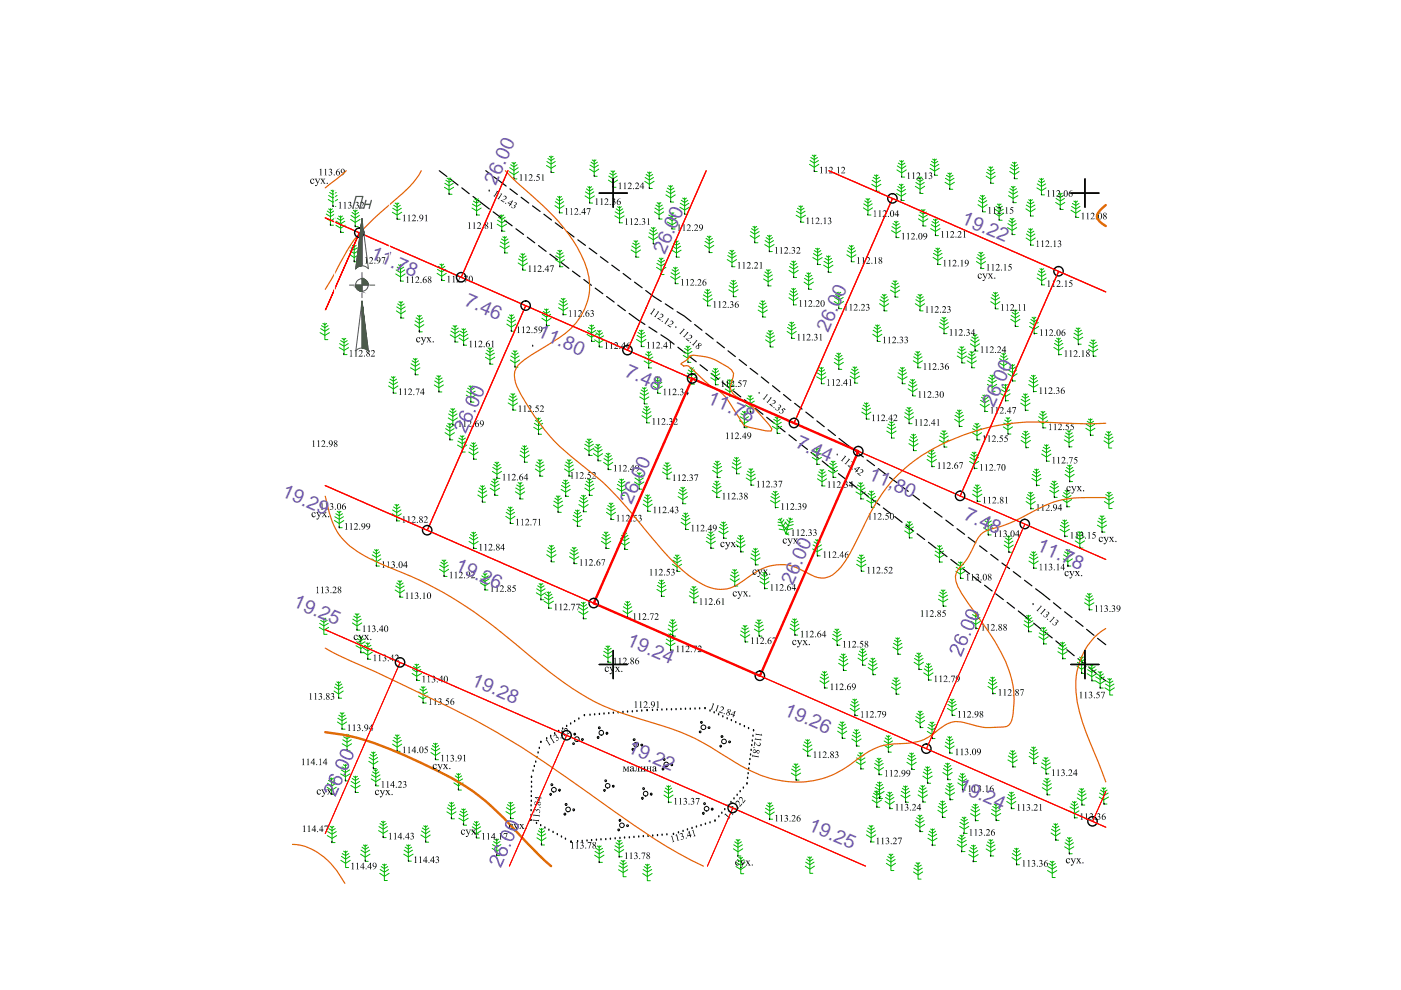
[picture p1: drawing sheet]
<svg xmlns="http://www.w3.org/2000/svg" width="297mm" height="210mm" viewBox="0 0 297 210" stroke-linecap="round" stroke-linejoin="round" font-family="sans-serif">
<defs><g id="words">
<g font-size="4.1" fill="#735cb8">
<text x="105.2" y="39.5" transform="rotate(-66 105.2 39.5)">26.00</text>
<text x="203.7" y="47.3" transform="rotate(24 203.7 47.3)">19.22</text>
<text x="78.4" y="54.7" transform="rotate(24 78.4 54.7)">11.78</text>
<text x="140.9" y="54.1" transform="rotate(-66 140.9 54.1)">26.00</text>
<text x="98.3" y="64.7" transform="rotate(24 98.3 64.7)">7.46</text>
<text x="113.7" y="71.3" transform="rotate(24 113.7 71.3)">11.80</text>
<text x="175.6" y="70.5" transform="rotate(-66 175.6 70.5)">26.00</text>
<text x="132.3" y="79.7" transform="rotate(24 132.3 79.7)">7.48</text>
<text x="149.8" y="85.5" transform="rotate(24 149.8 85.5)">11.78</text>
<text x="210.7" y="86.4" transform="rotate(-66 210.7 86.4)">26.00</text>
<text x="168.5" y="94.8" transform="rotate(24 168.5 94.8)">7.44</text>
<text x="183.9" y="101.5" transform="rotate(24 183.9 101.5)">11,80</text>
<text x="59.5" y="105.1" transform="rotate(24 59.5 105.1)">19.29</text>
<text x="133.9" y="107.1" transform="rotate(-66 133.9 107.1)">26.00</text>
<text x="204.1" y="110.1" transform="rotate(24 204.1 110.1)">7.48</text>
<text x="219.6" y="116.7" transform="rotate(24 219.6 116.7)">11.78</text>
<text x="96.3" y="120.8" transform="rotate(24 96.3 120.8)">19.26</text>
<text x="168.1" y="124.2" transform="rotate(-66 168.1 124.2)">26.00</text>
<text x="62" y="128.5" transform="rotate(24 62 128.5)">19.25</text>
<text x="132.7" y="136.8" transform="rotate(24 132.7 136.8)">19.24</text>
<text x="99.8" y="145.2" transform="rotate(24 99.8 145.2)">19.28</text>
<text x="166" y="151.5" transform="rotate(24 166 151.5)">19.26</text>
<text x="132.9" y="159.5" transform="rotate(24 132.9 159.5)">19.22</text>
<text x="202.9" y="167.6" transform="rotate(24 202.9 167.6)">19.24</text>
<text x="171.2" y="175.9" transform="rotate(24 171.2 175.9)">19.25</text>
</g>
</g></defs>
<g fill="none" stroke="#000" stroke-width=".3">
<path d="M114.1 159.6h.1M114.3 158.7h.1M114.7 157.4h.1M115.9 156.6h.1M116.8 156.1h.1M117.6 155.6h.1M118.4 155.1h.1M119.3 154.6h.1M120.1 154h.1M121 153.5h.1M121.8 153h.1M122.7 152.4h.1"/>
<path d="M123.9 151.7h.1M125.1 151.6h.1M126.1 151.6h.1M127.1 151.5h.1M128.1 151.4h.1M129.1 151.3h.1M130 151.2h.1M131.1 151.1h.1M132.1 151h.1M133.1 151h.1M134.1 150.9h.1M135 150.8h.1"/>
<path d="M136.1 150.7h.1M137.2 150.7h.1M138.3 150.6h.1M139.4 150.6h.1M140.3 150.5h.1M141.4 150.5h.1M142.4 150.5h.1M143.3 150.5h.1M144.4 150.4h.1M145.3 150.4h.1M146.3 150.4h.1M147.4 150.3h.1"/>
<path d="M148.3 150.3h.1M149.5 150.2h.1M150.5 150.7h.1M151.4 151.1h.1M152.4 151.6h.1M153.2 152h.1M154.2 152.4h.1M155.1 152.8h.1M156 153.2h.1M156.9 153.6h.1M157.8 154.1h.1M158.7 154.5h.1"/>
<path d="M159.3 159.1h.1M159.4 158.1h.1M159.5 157.1h.1M159.6 156.1h.1M159.8 154.9h.1M112.6 173.9h.1M112.6 172.9h.1M112.6 171.9h.1M112.6 170.9h.1M112.6 169.9h.1M112.6 168.9h.1M112.6 167.9h.1"/>
<path d="M112.7 166.9h.1M112.7 165.9h.1M112.7 164.8h.1M113 163.5h.1M113.3 162.5h.1M113.6 161.6h.1M113.7 174.6h.1M113.8 160.6h.1M114.6 175h.1M115.5 175.6h.1M116.4 176h.1M117.3 176.5h.1"/>
<path d="M118.2 177h.1M119 177.5h.1M119.9 177.9h.1M121.1 178.6h.1M122.5 178.4h.1M123.4 178.4h.1M124.5 178.3h.1M125.4 178.2h.1M126.4 178.1h.1M127.4 178.1h.1M128.4 178h.1M129.4 177.9h.1"/>
<path d="M130.4 177.8h.1M131.4 177.8h.1M132.4 177.7h.1M133.4 177.6h.1M134.4 177.5h.1M135.4 177.5h.1M136.4 177.4h.1M137.4 177.3h.1M138.4 177.2h.1M139.4 177.2h.1M140.4 177.1h.1M141.4 177h.1"/>
<path d="M142.8 176.9h.1M143.8 176.6h.1M144.8 176.3h.1M145.8 175.9h.1M146.7 175.6h.1M147.7 175.3h.1M148.6 175h.1M149.6 174.8h.1M150.5 174.5h.1M151.6 174.1h.1M152.4 173.2h.1M153 172.4h.1"/>
<path d="M153.7 171.7h.1M154.3 170.9h.1M155 170.1h.1M155.6 169.4h.1M156.3 168.6h.1M156.9 167.9h.1M157.6 167.1h.1M158.4 166.2h.1M158.5 165h.1M158.6 164h.1M158.8 163h.1M158.9 162.1h.1"/>
<path d="M159 161h.1M159.1 160.1h.1"/>
</g>
<g fill="none" stroke="#000" stroke-width=".25">
<path d="M93.1 36.2l1.6 1.2M95.5 38l1.6 1.2M97.9 39.8l1.6 1.3M103 36.2l.8 .6M104.6 37.5l2.7 2M100.3 41.7l3.5 2.6M104.6 44.9l1.6 1.2M107 46.7l1.6 1.2M108.1 40l1.6 1.2M109.4 48.5l1.6 1.2M110.5 41.8l1.6 1.3M111.8 50.3l1.6 1.2"/>
<path d="M112.9 43.6l1.6 1.2M114.2 52.1l1.6 1.2M115.3 45.4l1.6 1.3M116.6 53.9l1.6 1.2M117.7 47.2l1.6 1.2M119 55.7l1.6 1.2M120.1 49l1.6 1.2M121.4 57.5l1.6 1.2M122.5 50.8l1.6 1.2M123.8 59.3l1.6 1.2M124.9 52.6l1.6 1.2M127.3 54.4l1.6 1.2"/>
<path d="M129.7 56.2l1.6 1.2M132.1 58l1.6 1.2M134.5 59.8l1.6 1.2M126.2 61.1l1.6 1.2M128.6 62.9l1.6 1.2M131 64.7l1.6 1.2M133.4 66.5l3.3 2.3M136.9 61.6l3.3 2.3M137.6 69.3l1.7 1.1M140.1 71l2.8 2M141.1 64.4l1.6 1.1M143.6 66.1l1.5 .9 1.4 1.2"/>
<path d="M143.7 73.6l1.6 1.2M146.1 75.5l1.5 1.2M147.3 68.8l1.5 1.2M148.4 77.3l1.6 1.3M149.6 70.7l1.6 1.2M150.8 79.2l1.6 1.2M152 72.5l1.6 1.2M154.3 74.4l1.6 1.2M156.7 76.2l1.6 1.3M159 78.1l1.7 1.2M161.4 79.9l1.6 1.3M153.1 81l1.6 1.3"/>
<path d="M155.5 82.9l1.6 1.3M157.8 84.8l1.6 1.2M160.2 86.6l1.6 1.2M162.6 88.5l1.5 1.2M163.8 81.8l1.6 1.3M164.9 90.3l1.6 1.3M166.1 83.7l1.6 1.2M167.3 92.2l1.5 1.2M168.5 85.5l1.6 1.2M169.6 94.1l1.6 1.2M170.9 87.4l1.5 1.2M172 95.9l1.5 1.3"/>
<path d="M173.2 89.2l1.6 1.3M174.3 97.7l2.7 2.1M175.6 91.1l1.5 1.2M177.9 93l2.7 2.1M181.4 95.7l1.6 1.2M183.8 97.5l1.6 1.2M186.2 99.4l1.6 1.1M177.8 100.4l1.6 1.2M180.1 102.2l1.6 1.3M182.5 104.1l1.6 1.2M184.9 105.9l1.6 1.2M187.3 107.7l1.6 1.2"/>
<path d="M188.6 101.2l1.6 1.2M189.7 109.5l1.6 1.2M191 103l1.6 1.2M192.1 111.3l1.5 1.3M193.4 104.8l1.5 1.2M194.4 113.2l1.6 1.2M195.7 106.6l1.7 1.2M196.9 115l1.5 1.2M198.1 108.5l1.6 1.1M199.2 116.8l1.6 1.2M200.5 110.3l1.6 1.2M201.6 118.6l1.6 1.2"/>
<path d="M202.9 112.1l1.6 1.2M205.3 113.9l1.6 1.2M207.7 115.7l1.6 1.2M210.1 117.6l1.5 1.1M212.4 119.4l1.6 1.2M204 120.4l1.6 1.3M206.4 122.3l1.5 1.2M208.7 124.1l1.7 1.2M211.1 125.9l1.6 1.2M213.5 127.7l1.6 1.2M214.8 121.2l1.6 1.2M215.9 129.5l2.5 2"/>
<path d="M217.2 123l1.6 1.2M219.2 132.1l1.5 1.3M219.6 124.8l3 2.4M221.5 134l1.6 1.3M223.4 127.8l1.5 1.3M223.9 135.9l1.5 1.3M225.7 129.7l1.6 1.2M226.2 137.8l1.6 1.2M228 131.6l1.6 1.2M228.6 139.7l1.5 1.2M230.4 133.4l1.5 1.3M232.7 135.3l1.7 1.4"/>
<path d="M230.9 141.5l1.6 1.3M233.2 143.4l1.2 1"/>
</g>
<g fill="none" stroke="#00b800" stroke-width=".21">
<path d="M94.2 39.7l1 .6 1-.6M94.3 38.9l.9 .5 .9-.5M94.5 38.2l.7 .5 .7-.5M94.8 37.8l.4 .2 .4-.2M95.2 37.7v3.5h.6M108 36.4l1 .6 .9-.6M108.1 35.6l.9 .6 .9-.6M108.3 34.9l.7 .5 .6-.5M108.5 34.5l.5 .3 .3-.3M109 34.4v3.5h.6M115.9 35.1l.9 .6 1-.6M116 34.2l.8 .6 .9-.6"/>
<path d="M116.2 33.6l.6 .4 .7-.4M116.5 33.1l.3 .3 .5-.3M116.8 33.1v3.5h.7M124.6 39.6l.4 .3 .4-.3M125 39.5v3.6h.6M125 35.9l1 .6 1-.6M125.1 35l.9 .6 .9-.6M125.3 34.4l.7 .4 .7-.4M125.6 33.9l.4 .3 .4-.3M126 33.9v3.5h.6M129 38.2l1 .6 .9-.6M129.1 37.3l.9 .6 .9-.6"/>
<path d="M129.3 36.7l.7 .5 .6-.5M129.5 36.2l.5 .3 .3-.3M130 36.2v3.5h.6M136.7 38.4l1 .7 1-.7M136.8 37.6l.9 .6 .9-.6M137 37l.7 .4 .7-.4M137.3 36.5l.4 .3 .4-.3M137.7 36.4v3.6h.6M141.5 39.9l.7 .4 .7-.4M141.8 39.4l.4 .3 .4-.3M142.2 39.3v3.5h.6M171.6 34.8l1 .7 1-.7"/>
<path d="M171.7 34l.9 .6 .9-.6M171.9 33.4l.7 .4 .7-.4M172.2 32.9l.4 .3 .4-.3M172.6 32.9v3.5h.7M184.8 39.1l1 .6 1-.6M184.9 38.2l.9 .6 .9-.6M185.1 37.6l.7 .4 .7-.4M185.4 37.1l.4 .3 .4-.3M185.8 37v3.6h.6M190.2 36l1 .7 1-.7M190.2 35.2l1 .6 .9-.6M190.4 39.5l.7 .5 .7-.5"/>
<path d="M190.5 34.6l.7 .4 .7-.4M190.7 39.1l.4 .3 .4-.3M190.8 34.1l.4 .3 .4-.3M191.1 39v3.5h.6M191.2 34v3.5h.6M194.1 39.5l1 .6 .9-.6M194.2 38.7l.9 .5 .9-.5M194.4 38.1l.7 .4 .6-.4M194.6 37.5l.5 .3 .4-.3M195.1 37.5v3.5h.6M197.2 35.7l1 .6 .9-.6M197.3 34.8l.9 .6 .9-.6"/>
<path d="M197.5 34.2l.7 .4 .6-.4M197.7 33.7l.5 .3 .3-.3M198.2 33.7v3.5h.6M200.4 38.7l1 .5 1-.5M200.4 37.8l1 .6 .9-.6M200.7 37.2l.7 .4 .7-.4M201 36.7l.4 .3 .4-.3M201.4 36.7v3.4h.6M209.1 37.3l1 .7 .9-.7M209.2 36.5l.9 .6 .8-.6M209.4 35.9l.7 .4 .6-.4M209.7 35.4l.4 .3 .4-.3"/>
<path d="M210.1 35.3v3.6h.6M214.1 36.4l1 .6 1-.6M214.2 35.5l.9 .6 .9-.6M214.4 34.9l.7 .4 .7-.4M214.4 39.5l.4 .3 .4-.3M214.7 34.4l.4 .3 .4-.3M214.8 39.5v3.5h.7M215.1 34.4v3.5h.6M219.8 39.8l1 .6 1-.6M219.9 39l.9 .5 .9-.5M220.1 38.4l.7 .4 .7-.4M220.4 37.9l.4 .2 .4-.2"/>
<path d="M220.8 37.8v3.5h.6M69.1 46.2l1 .7 .9-.7M69.2 45.4l.9 .5 .9-.5M69.4 44.7l.7 .5 .6-.5M69.6 42.3l1 .6 1-.6M69.7 41.4l.9 .6 .9-.6M69.7 44.3l.4 .3 .4-.3M69.9 40.8l.7 .4 .7-.4M70.1 44.2v3.6h.6M70.2 40.3l.4 .3 .4-.3M70.6 40.3v3.5h.6M71.2 47.8l1 .6 1-.6"/>
<path d="M71.3 46.9l.9 .6 .9-.6M71.5 46.3l.7 .4 .7-.4M71.8 45.8l.4 .3 .4-.3M72.2 45.8v3.5h.7M74.1 54l1 .6 1-.6M74.2 53.2l.9 .5 .9-.5M74.3 46.5l1 .7 1-.7M74.4 45.7l.9 .6 .9-.6M74.4 52.5l.7 .5 .7-.5M74.6 45l.7 .5 .7-.5M74.7 52l.4 .3 .4-.3M74.9 44.6l.4 .3 .4-.3"/>
<path d="M75.1 52v3.5h.6M75.3 44.5v3.5h.6M83.2 45l1 .6 1-.6M83.3 44.2l.9 .5 .9-.5M83.5 43.5l.7 .5 .7-.5M83.8 43.1l.4 .2 .4-.2M83.9 58.1l1 .6 1-.6M84 57.2l.9 .6 .9-.6M84.2 43v3.5h.6M84.2 56.6l.7 .5 .7-.5M84.5 56.1l.4 .3 .4-.3M84.9 56.1v3.5h.7"/>
<path d="M92.7 58l.9 .6 1-.6M92.8 57.1l.8 .6 .9-.6M93 56.5l.6 .4 .7-.4M93.3 56l.3 .3 .5-.3M93.6 56v3.5h.7M100.1 44.1l.9 .6 1-.6M100.2 43.3l.8 .5 .9-.5M100.4 42.6l.6 .5 .7-.5M100.6 42.2l.4 .2 .4-.2M101 42.1v3.5h.7M105.4 47.5l1 .6 1-.6M105.5 46.7l.9 .5 .9-.5"/>
<path d="M105.7 46.1l.7 .4 .7-.4M106 45.6l.4 .3 .4-.3M106 52.2l1 .5 1-.5M106.1 51.3l.9 .6 .9-.6M106.3 50.7l.7 .4 .7-.4M106.4 45.6v3.4h.7M106.6 50.2l.4 .3 .4-.3M107 50.1v3.5h.7M109.9 55.8l.9 .6 1-.6M109.9 54.9l.9 .6 .9-.6M110.2 54.3l.6 .4 .7-.4M110.4 53.8l.4 .3 .5-.3"/>
<path d="M110.8 53.8v3.5h.7M117.6 43.6l1 .6 1-.6M117.7 42.8l.9 .5 .9-.5M117.7 55l1 .7 1-.7M117.8 54.2l.9 .6 .9-.6M117.9 42.2l.7 .4 .7-.4M118 53.6l.7 .4 .7-.4M118.2 41.7l.4 .3 .4-.3M118.3 53.1l.4 .3 .4-.3M118.6 41.6v3.5h.7M118.7 53v3.6h.6M124 41.5l1 .7 1-.7"/>
<path d="M124.1 40.7l.9 .5 .9-.5M124.3 40l.7 .5 .7-.5M130.3 45.8l1.1 .6 .9-.6M130.4 44.9l1 .6 .8-.6M130.6 44.3l.8 .4 .6-.4M130.9 43.8l.5 .3 .3-.3M131.4 43.8v3.4h.6M133.8 53l1 .6 1-.6M133.9 52.2l.9 .5 .9-.5M134.2 51.6l.6 .4 .7-.4M134.4 51.1l.4 .3 .4-.3M134.8 51v3.5h.7"/>
<path d="M137.5 50.2l1 .6 1-.6M137.6 49.4l.9 .5 .9-.5M137.8 48.7l.7 .5 .7-.5M138.1 48.3l.4 .3 .4-.3M138.5 48.2v3.5h.6M138.8 44.9l.9 .7 1-.7M138.9 44.1l.8 .6 .9-.6M139.1 43.5l.6 .4 .7-.4M139.2 56.7l1 .6 1-.6M139.3 55.8l.9 .6 .9-.6M139.3 43l.4 .3 .4-.3M139.5 55.2l.7 .5 .7-.5"/>
<path d="M139.7 42.9v3.5h.7M139.8 54.7l.4 .3 .4-.3M140.2 54.7v3.5h.6M141.2 41.3l1 .7 1-.7M141.3 40.5l.9 .6 .9-.6M141.5 47.1l1 .6 1-.6M141.6 46.2l.9 .6 .9-.6M141.8 45.6l.7 .4 .7-.4M142.1 45.1l.4 .3 .4-.3M142.2 58.6l1 .7 1-.7M142.3 57.8l.9 .6 .9-.6M142.5 53l.9 .6 1-.6"/>
<path d="M142.5 57.2l.7 .4 .6-.4M142.5 45v3.6h.6M142.5 52.2l.9 .5 .9-.5M142.7 51.6l.7 .4 .7-.4M142.8 56.7l.4 .3 .4-.3M143 51.1l.4 .3 .4-.3M143.2 56.6v3.6h.6M143.4 51.1v3.4h.7M144.1 43.9l1.1 .6 .9-.6M144.2 43.1l1 .5 .9-.5M144.4 42.5l.8 .4 .6-.4M144.7 42l.5 .3 .3-.3"/>
<path d="M145.2 42v3.4h.6M149.4 52l1 .7 .9-.7M149.5 51.2l.9 .5 .9-.5M149.7 50.5l.7 .5 .6-.5M149.9 50.1l.5 .3 .3-.3M150.4 50v3.6h.6M154.2 55l1 .7 1-.7M154.3 54.2l.9 .5 .9-.5M154.5 53.6l.7 .4 .7-.4M154.8 53.1l.4 .3 .4-.3M154.8 59.9l.7 .5 .7-.5M155.1 59.5l.4 .2 .4-.2"/>
<path d="M155.2 53v3.6h.6M155.5 59.4v3.5h.6M159 50l1 .6 1-.6M159.1 49.1l.9 .6 1-.6M159.3 48.5l.7 .4 .7-.4M159.6 48l.4 .3 .4-.3M160 48v3.5h.7M161.9 59.1l1 .6 .9-.6M162 58.3l.9 .5 .8-.5M162.1 51.9l1 .6 1-.6M162.2 57.7l.7 .4 .6-.4M162.2 51l.9 .6 .9-.6"/>
<path d="M162.4 50.4l.7 .4 .7-.4M162.5 57.2l.4 .3 .4-.3M162.7 49.9l.4 .3 .4-.3M162.9 57.2v3.4h.6M163.1 49.9v3.4h.6M167.3 57.3l1 .7 .9-.7M167.4 56.5l.9 .6 .9-.6M167.6 55.9l.7 .4 .7-.4M167.9 55.4l.4 .3 .4-.3M168.3 55.3v3.5h.6M168.8 45.6l1 .6 1-.6M168.9 44.8l.9 .5 .9-.5"/>
<path d="M169.1 44.2l.7 .4 .7-.4M169.4 43.7l.4 .2 .4-.2M169.8 43.6v3.5h.6M170.5 59.8l1 .7 1-.7M170.6 59l.9 .6 .8-.6M170.8 58.4l.7 .4 .6-.4M171.1 57.9l.4 .3 .4-.3M171.5 57.8v3.5h.6M172.3 54.6l1.1 .6 .9-.6M172.5 53.8l.9 .5 .8-.5M172.6 53.1l.8 .5 .6-.5M172.9 52.7l.5 .2 .3-.2"/>
<path d="M173.4 52.6v3.5h.6M174.6 56.2l1 .7 1-.7M174.7 55.4l.9 .6 .9-.6M174.9 54.8l.7 .4 .7-.4M175.2 54.3l.4 .3 .4-.3M175.6 54.2v3.5h.7M179.5 54l1 .6 1-.6M179.6 53.2l.9 .5 .9-.5M179.8 52.5l.7 .5 .7-.5M180.1 52.1l.4 .3 .4-.3M180.5 52v3.5h.6M183 44.1l1 .6 1-.6"/>
<path d="M183.1 43.2l.9 .6 .9-.6M183.3 42.6l.7 .5 .7-.5M183.6 42.1l.4 .3 .4-.3M184 42.1v3.5h.7M189 48.9l1 .6 1-.6M189.1 48l.9 .6 .9-.6M189.3 47.4l.7 .4 .7-.4M189.4 59.6l.4 .2 .4-.2M189.6 46.9l.4 .3 .4-.3M189.8 59.5v3.5h.6M190 46.9v3.5h.6M190.1 41l1 .6 1-.6"/>
<path d="M190.2 40.2l.9 .5 .9-.5M194.7 46.4l1 .6 1-.6M194.8 45.6l.9 .5 .9-.5M195 45l.7 .4 .7-.4M195.3 44.5l.4 .2 .4-.2M195.7 44.4v3.5h.6M197.3 48.5l1 .6 1-.6M197.4 47.6l.9 .6 .9-.6M197.6 47l.7 .4 .7-.4M197.8 54.6l1 .6 1-.6M197.9 46.5l.4 .3 .4-.3M197.9 53.7l.9 .6 .9-.6"/>
<path d="M198.1 53.1l.7 .5 .7-.5M198.3 46.4v3.6h.7M198.4 52.6l.4 .3 .4-.3M198.8 52.6v3.5h.7M207 55.5l1 .5 1-.5M207.1 54.6l.9 .6 .9-.6M207.3 54l.7 .4 .7-.4M207.3 43.4l1 .6 1-.6M207.4 42.5l.9 .6 .9-.6M207.6 53.5l.4 .3 .4-.3M207.6 41.9l.7 .5 .7-.5M207.9 41.4l.4 .3 .4-.3"/>
<path d="M208 53.5v3.4h.6M208.3 41.4v3.5h.7M210.9 45.2l.9 .6 1-.6M210.9 44.4l.9 .5 .9-.5M211.2 43.7l.6 .5 .7-.5M211.5 43.3l.3 .2 .5-.2M211.8 43.2v3.5h.7M213.6 48.3l1 .6 1-.6M213.7 47.4l.9 .6 .9-.6M213.8 41.5l1 .6 1-.6M213.9 46.8l.7 .4 .7-.4M213.9 40.6l.9 .6 .9-.6"/>
<path d="M214.1 40l.7 .4 .7-.4M214.2 46.3l.4 .3 .4-.3M214.6 46.3v3.4h.6M217.5 44.3l1 .6 1-.6M217.6 50.5l.9 .6 1-.6M217.6 43.5l.9 .5 .9-.5M217.6 49.6l.9 .6 .9-.6M217.8 42.8l.7 .5 .7-.5M217.8 49l.7 .4 .7-.4M218.1 48.5l.4 .3 .4-.3M218.1 42.3l.4 .3 .4-.3M218.5 42.3v3.5h.6"/>
<path d="M218.5 48.5v3.5h.7M219.9 58.9l1 .6 .9-.6M220 58.1l.9 .5 .8-.5M220.2 57.4l.7 .5 .6-.5M220.5 57l.4 .2 .4-.2M220.9 56.9v3.5h.6M223.8 42.9l1 .6 1-.6M223.9 42.1l.9 .5 .9-.5M224.1 41.4l.7 .5 .7-.5M224.4 41l.4 .3 .4-.3M224.8 40.9v3.5h.6M227.1 44.6l1 .6 1-.6"/>
<path d="M227.2 43.8l.9 .5 .9-.5M227.4 43.1l.7 .5 .7-.5M227.7 42.6l.4 .3 .4-.3M228.1 42.6v3.5h.6M67.9 70.5l1 .6 1-.6M68 69.7l.9 .5 .9-.5M68.2 69l.7 .5 .7-.5M68.5 68.6l.4 .2 .4-.2M68.9 68.5v3.5h.6M71.9 73.7l1 .6 1-.6M72 72.9l.9 .5 .9-.5M72.2 72.2l.7 .4 .7-.4"/>
<path d="M72.5 71.8l.4 .2 .4-.2M72.9 71.7v3.5h.7M83 79.9l.4 .3 .4-.3M83.4 79.8v3.6h.6M84 65.9l1 .6 1-.6M84.1 65.1l.9 .5 .9-.5M84.3 64.4l.7 .5 .7-.5M84.6 64l.4 .3 .4-.3M85 63.9v3.5h.6M87 78l1.1 .6 .9-.6M87.2 77.1l.9 .6 .8-.6M87.4 76.5l.7 .4 .6-.4"/>
<path d="M87.6 76l.5 .3 .3-.3M87.9 68.8l1 .7 1-.7M88 68l.9 .6 .9-.6M88.1 76v3.5h.6M88.2 67.4l.7 .4 .7-.4M88.5 66.9l.4 .3 .4-.3M88.9 66.8v3.6h.6M92.6 79.7l.4 .2 .4-.2M93 79.6v3.5h.7M95.5 71l1 .6 1-.6M95.6 70.2l.9 .5 .9-.5M95.8 69.6l.7 .4 .7-.4"/>
<path d="M96.1 69l.4 .3 .4-.3M96.5 69v3.5h.6M97.3 71.7l1 .6 1-.6M97.4 70.9l.9 .5 .9-.5M97.6 70.2l.7 .5 .7-.5M97.9 69.7l.4 .3 .4-.3M98.3 69.7v3.5h.6M102.9 75.7l1 .6 1-.6M103 74.9l.9 .5 .9-.5M103.2 74.3l.7 .4 .7-.4M103.5 73.8l.4 .3 .4-.3M103.9 73.7v3.5h.6"/>
<path d="M107.4 68.7l1 .6 1-.6M107.5 67.9l.9 .5 .9-.5M107.7 67.2l.7 .5 .7-.5M108 66.8l.4 .3 .4-.3M108.2 76.3l1 .7 1-.7M108.3 75.5l.9 .5 .9-.5M108.4 66.7v3.5h.7M108.5 74.8l.7 .5 .7-.5M108.8 74.4l.4 .3 .4-.3M109.2 74.3v3.6h.6M114.9 67.5l1 .6 .9-.6M115 66.6l.9 .6 .9-.6"/>
<path d="M115.2 66l.7 .5 .6-.5M115.4 65.5l.5 .3 .3-.3M115.9 65.5v3.5h.6M118.4 65.2l1 .6 1-.6M118.5 64.4l.9 .5 .9-.5M118.7 63.8l.7 .4 .7-.4M119 63.3l.4 .3 .4-.3M119.4 63.2v3.5h.7M124.5 70.9l.9 .6 1-.6M124.5 70.1l.9 .5 .9-.5M124.8 69.4l.6 .5 .7-.5M125.1 69l.3 .2 .5-.2"/>
<path d="M125.4 68.9v3.5h.7M126.1 72.1l.9 .6 1.1-.6M126.2 71.2l.8 .6 1-.6M126.4 70.6l.6 .4 .8-.4M126.7 70.1l.3 .3 .5-.3M127 70.1v3.5h.7M135 72l1 .6 .9-.6M135.1 71.1l.9 .6 .9-.6M135.3 70.5l.7 .5 .7-.5M135.6 70l.4 .3 .4-.3M136 70v3.5h.6M136.6 76.5l.9 .6 1-.6"/>
<path d="M136.7 75.7l.8 .5 .9-.5M136.9 75.1l.6 .4 .7-.4M137.2 74.6l.3 .3 .5-.3M137.5 74.5v3.5h.7M139 79.9l.4 .3 .4-.3M139.4 79.9v3.5h.7M144.9 75.4l.9 .5 1-.5M144.9 74.5l.9 .6 .9-.6M145.2 73.9l.6 .4 .7-.4M145.5 73.4l.3 .3 .5-.3M145.6 79.9l1 .7 1-.7M145.7 79.1l.9 .5 .9-.5"/>
<path d="M145.8 73.4v3.4h.7M145.9 78.4l.7 .5 .7-.5M146.2 78l.4 .3 .4-.3M146.6 77.9v3.5h.6M149.1 63.3l.9 .7 1-.7M149.1 62.5l.9 .6 .9-.6M149.4 61.9l.6 .4 .7-.4M149.6 61.4l.4 .3 .5-.3M150 61.3v3.6h.7M150.8 79.2l.9 .6 .9-.6M151 78.6l.7 .5 .7-.5M151.3 78.1l.4 .3 .4-.3"/>
<path d="M151.7 78.1v3.5h.6M154.5 61.4l1 .6 1-.6M154.6 60.6l.9 .5 .9-.5M160.7 65.7l1 .6 1-.6M160.8 64.9l.9 .5 .9-.5M161 64.3l.7 .4 .7-.4M161.3 63.8l.4 .3 .4-.3M161.7 63.8v3.4h.6M162.3 72.1l1 .6 1-.6M162.4 71.2l.9 .6 .9-.6M162.6 70.6l.7 .4 .7-.4M162.9 70.1l.4 .3 .4-.3"/>
<path d="M163.3 70.1v3.5h.7M166.9 70.3l1 .6 .9-.6M167 69.4l.9 .6 .8-.6M167.2 68.8l.7 .5 .6-.5M167.3 63.1l.9 .7 1-.7M167.3 62.3l.9 .6 .9-.6M167.5 68.3l.4 .3 .4-.3M167.6 61.7l.6 .4 .7-.4M167.9 68.3v3.5h.6M167.9 61.2l.3 .3 .5-.3M168.2 61.1v3.5h.7M173.1 79.9l1.1 .6 .9-.6"/>
<path d="M173.2 79l1 .6 .8-.6M173.4 78.4l.8 .4 .6-.4M173.7 77.9l.5 .3 .3-.3M174.2 77.9v3.5h.6M176.9 76.8l.9 .6 1-.6M176.9 63.9l.9 .7 1.1-.7M177 76l.8 .5 .9-.5M177 63.1l.8 .5 1-.5M177.2 75.4l.6 .4 .7-.4M177.2 62.4l.6 .5 .8-.5M177.4 74.9l.4 .3 .4-.3M177.5 62l.3 .3 .5-.3"/>
<path d="M177.8 74.8v3.5h.7M177.8 61.9v3.5h.7M180.3 79.8l.9 .5 1-.5M180.3 78.9l.9 .6 .9-.6M180.6 78.3l.6 .4 .7-.4M180.8 77.8l.4 .3 .5-.3M181.2 77.8v3.4h.7M185 70.9l1 .6 1-.6M185.1 70l.9 .6 .9-.6M185.3 69.4l.7 .5 .7-.5M185.6 68.9l.4 .3 .4-.3M186 68.9v3.5h.6"/>
<path d="M186.5 64.4l1 .6 .9-.6M186.6 63.5l.9 .6 .8-.6M186.8 62.9l.7 .5 .6-.5M187.1 62.4l.4 .3 .4-.3M187.5 62.4v3.5h.6M188.8 61.5l1 .6 1-.6M188.9 60.7l.9 .5 .9-.5M189.1 60l.7 .5 .7-.5M190.3 79.9l1 .6 1-.6M190.4 79l.9 .6 .9-.6M190.6 78.4l.7 .4 .7-.4M190.9 77.9l.4 .3 .4-.3"/>
<path d="M191.3 77.9v3.5h.6M193.6 76.5l1 .6 1-.6M193.7 75.6l.9 .6 .9-.6M193.9 75l.7 .5 .7-.5M194.1 64.4l1 .6 .9-.6M194.2 74.5l.4 .3 .4-.3M194.2 63.5l.9 .6 .9-.6M194.4 62.9l.7 .5 .6-.5M194.6 74.5v3.5h.6M194.6 62.4l.5 .3 .4-.3M195.1 62.4v3.5h.6M199.1 69.3l1.1 .6 .9-.6"/>
<path d="M199.3 68.4l.9 .6 .8-.6M199.4 67.8l.8 .4 .6-.4M199.7 67.3l.5 .3 .3-.3M200.2 67.3v3.4h.6M202.9 75.5l1 .6 1-.6M203 74.6l.9 .6 1-.6M203.2 74l.7 .4 .7-.4M203.5 73.5l.4 .3 .4-.3M203.9 73.5v3.5h.7M205.1 76.5l.9 .6 1-.6M205.1 75.6l.9 .6 .9-.6M205.4 75l.6 .5 .7-.5"/>
<path d="M205.7 74.5l.3 .3 .5-.3M205.7 72.9l1 .6 1-.6M205.8 72.1l.9 .5 .9-.5M206 71.5l.7 .4 .7-.4M206 74.5v3.5h.7M206.3 71l.4 .2 .4-.2M206.7 70.9v3.5h.6M209.9 79.5l.5 .3 .3-.3M210.1 64l.9 .6 1-.6M210.1 63.1l.9 .6 .9-.6M210.4 79.5v3.5h.6M210.4 62.5l.6 .4 .7-.4"/>
<path d="M210.7 62l.3 .3 .5-.3M211 62v3.5h.7M211.8 76.9l1 .6 1-.6M211.9 76l.9 .6 .9-.6M212.1 75.4l.7 .5 .7-.5M212.4 74.9l.4 .3 .4-.3M212.8 74.9v3.5h.6M213.7 79.2l1 .7 .9-.7M213.8 78.4l.9 .6 .9-.6M214 77.8l.7 .4 .6-.4M214.3 77.3l.4 .3 .4-.3M214.3 67.7l1 .6 .9-.6"/>
<path d="M214.4 66.9l.9 .5 .9-.5M214.6 66.3l.7 .4 .6-.4M214.7 77.3v3.5h.6M214.8 65.7l.5 .3 .3-.3M215.3 65.7v3.5h.6M218.3 69.2l.9 .6 1-.6M218.4 68.4l.8 .5 .9-.5M218.6 67.7l.6 .5 .7-.5M218.7 79.6l.4 .3 .4-.3M218.8 67.3l.4 .3 .4-.3M219.1 79.5v3.5h.7M219.2 67.2v3.5h.7"/>
<path d="M223.4 73.7l1.1 .6 .9-.6M223.6 72.8l.9 .6 .8-.6M223.7 72.2l.8 .4 .6-.4M224 71.7l.5 .3 .3-.3M224.5 71.7v3.5h.6M227.6 71.5l1 .6 1-.6M227.7 70.7l.9 .5 .9-.5M227.9 70l.7 .4 .7-.4M228.2 69.6l.4 .2 .4-.2M228.6 69.5v3.5h.6M230.8 74l1 .6 .9-.6M230.8 73.2l1 .5 .9-.5"/>
<path d="M231.1 72.6l.7 .4 .7-.4M231.4 72.1l.4 .2 .4-.2M231.8 72.1v3.4h.6M82.4 81.8l1 .7 1-.7M82.5 81l.9 .6 .9-.6M82.7 80.4l.7 .4 .7-.4M92.1 81.6l.9 .6 1-.6M92.2 80.8l.8 .5 .9-.5M92.4 80.1l.6 .5 .7-.5M94.4 91.7l1 .7 1-.7M94.5 90.9l.9 .5 .9-.5M94.7 90.3l.7 .4 .7-.4"/>
<path d="M95 89.8l.4 .3 .4-.3M95 88.6l1 .6 1-.6M95.1 87.8l.9 .5 .9-.5M95.3 87.1l.7 .5 .7-.5M95.4 89.7v3.6h.6M95.6 86.7l.4 .3 .4-.3M96 86.6v3.5h.6M97 94.4l1 .6 1-.6M97.1 93.5l.9 .6 .9-.6M97.3 92.9l.7 .4 .7-.4M97.6 92.4l.4 .3 .4-.3M98 92.4v3.4h.6"/>
<path d="M98.8 83.8l1 .6 1-.6M98.9 82.9l.9 .6 1-.6M99.1 82.3l.7 .4 .7-.4M99.4 95.8l1 .7 1-.7M99.4 81.8l.4 .3 .4-.3M99.5 95l.9 .5 .9-.5M99.7 94.4l.7 .4 .7-.4M99.8 81.8v3.5h.7M100 93.9l.4 .3 .4-.3M100.4 93.9v3.5h.6M104.4 99.9l1 .6 .9-.6M104.5 99.1l.9 .6 .9-.6"/>
<path d="M104.7 98.5l.7 .4 .6-.4M104.9 98l.5 .3 .3-.3M105.4 98v3.4h.6M107.7 85.4l1.1 .7 .9-.7M107.9 84.6l.9 .5 .8-.5M108 83.9l.8 .5 .6-.5M108.3 83.5l.5 .3 .3-.3M108.8 83.4v3.6h.6M110.2 96.5l1 .6 1-.6M110.3 95.6l.9 .6 .9-.6M110.5 95l.7 .5 .7-.5M110.8 94.5l.4 .3 .4-.3"/>
<path d="M111.2 94.5v3.5h.6M113.2 90.6l1 .6 .9-.6M113.3 89.7l.9 .6 .9-.6M113.5 89.1l.7 .5 .7-.5M113.5 99.4l1 .7 1-.7M113.6 98.6l.9 .5 .9-.5M113.7 88.6l.5 .3 .4-.3M113.8 98l.7 .4 .7-.4M114.1 97.5l.4 .3 .4-.3M114.2 88.6v3.5h.6M114.5 97.5v3.5h.6M119.7 99.4l1 .7 1-.7"/>
<path d="M119.8 98.6l.9 .5 .8-.5M120 98l.7 .4 .7-.4M120.3 97.5l.4 .3 .4-.3M120.7 97.5v3.5h.6M123.9 95l1 .7 1-.7M124 94.2l.9 .5 .9-.5M124.2 93.6l.7 .4 .7-.4M124.5 93.1l.4 .3 .4-.3M124.9 93v3.6h.7M125.8 96.2l1 .6 1-.6M125.9 95.3l.9 .6 .9-.6M126.1 94.7l.7 .5 .7-.5"/>
<path d="M126.4 94.2l.4 .3 .4-.3M126.8 94.2v3.5h.6M128 98l.9 .7 1-.7M128.1 97.2l.8 .6 .9-.6M128.3 96.6l.6 .4 .7-.4M128.5 96.1l.4 .3 .4-.3M128.9 96.1v3.5h.7M135.6 84.2l1 .6 1-.6M135.7 83.3l.9 .6 .9-.6M135.9 82.7l.7 .4 .7-.4M136.1 88.1l1 .7 1-.7M136.2 87.3l.9 .5 .9-.5"/>
<path d="M136.2 82.2l.4 .3 .4-.3M136.4 86.7l.7 .4 .7-.4M136.6 82.2v3.4h.6M136.7 86.2l.4 .3 .4-.3M137.1 86.1v3.6h.7M138.5 81.9l.9 .6 1-.6M138.6 81.1l.8 .5 .9-.5M138.8 80.4l.6 .5 .7-.5M140.5 99.2l.9 .6 .9-.6M140.8 98.6l.6 .4 .7-.4M141.1 98.1l.3 .3 .5-.3M141.4 98.1v3.5h.7"/>
<path d="M150.7 80.1l1 .6 1-.6M151.1 99.7l1 .7 1-.7M151.2 98.9l.9 .5 .9-.5M151.4 98.3l.7 .4 .7-.4M151.7 97.8l.4 .3 .4-.3M152.1 97.7v3.6h.6M153.8 82.5l.9 .6 1-.6M153.8 81.6l.9 .6 .9-.6M154.1 81l.6 .4 .7-.4M154.3 80.5l.4 .3 .4-.3M154.7 80.5v3.5h.7M155.2 99l1 .6 .9-.6"/>
<path d="M155.3 98.1l.9 .6 .9-.6M155.5 97.5l.7 .4 .6-.4M155.7 97l.5 .3 .3-.3M156.2 97v3.5h.6M156.8 89.2l1 .6 1-.6M156.9 88.3l.9 .6 .9-.6M157.1 87.7l.7 .4 .7-.4M157.4 87.2l.4 .3 .4-.3M157.8 87.2v3.5h.7M158.1 85.9l.9 .6 1-.6M158.2 85l.8 .6 .9-.6M158.4 84.4l.6 .4 .7-.4"/>
<path d="M158.5 99.9l.7 .4 .7-.4M158.6 83.9l.4 .3 .4-.3M158.8 99.4l.4 .3 .4-.3M159 83.9v3.5h.7M159.2 99.4v3.5h.7M163.7 90.4l1.1 .6 .9-.6M163.8 89.5l1 .6 .9-.6M164 88.9l.8 .5 .6-.5M164.3 88.4l.5 .3 .3-.3M164.8 88.4v3.5h.6M172.2 97l1 .6 1-.6M172.3 96.1l.9 .6 .9-.6"/>
<path d="M172.5 95.5l.7 .4 .7-.4M172.8 95l.4 .3 .4-.3M173.2 95v3.5h.6M173.9 99.6l.4 .3 .4-.3M174.3 99.5v3.5h.6M175.6 99.7l1 .6 1-.6M175.7 98.9l.9 .5 .9-.5M175.9 98.3l.7 .4 .7-.4M176.2 97.8l.4 .2 .4-.2M176.6 97.7v3.5h.6M182.7 87.4l1 .6 1-.6M182.8 86.5l.9 .6 .9-.6"/>
<path d="M183 85.9l.7 .4 .7-.4M183.3 85.4l.4 .3 .4-.3M183.7 85.4v3.5h.6M188 91.4l1 .6 1-.6M188.1 90.6l.9 .5 .9-.5M188.3 89.9l.7 .4 .7-.4M188.6 89.5l.4 .2 .4-.2M189 89.4v3.5h.7M191.8 88.3l.9 .7 1-.7M191.9 87.5l.8 .6 .9-.6M192.1 86.9l.6 .4 .7-.4M192.3 86.4l.4 .3 .4-.3"/>
<path d="M192.5 82.4l1 .7 1-.7M192.6 81.6l.9 .5 .9-.5M192.7 94.1l1 .6 .9-.6M192.7 86.4v3.4h.7M192.8 93.2l.9 .6 .9-.6M192.8 80.9l.7 .5 .7-.5M193 92.6l.7 .4 .7-.4M193.1 80.5l.4 .3 .4-.3M193.3 92.1l.4 .3 .4-.3M193.5 80.4v3.5h.6M193.7 92v3.5h.6M196.6 97.4l.9 .6 1-.6"/>
<path d="M196.6 96.6l.9 .6 .9-.6M196.9 96l.6 .4 .7-.4M197.1 95.5l.4 .3 .5-.3M197.5 95.4v3.5h.7M199.1 93.3l1.1 .6 .9-.6M199.3 92.5l.9 .5 .8-.5M199.4 91.8l.8 .4 .6-.4M199.7 91.4l.5 .2 .3-.2M200.2 91.3v3.5h.6M202.4 88.9l1 .6 1-.6M202.5 88.1l.9 .5 .9-.5M202.7 87.4l.7 .5 .6-.5"/>
<path d="M203 87l.4 .2 .4-.2M203.4 86.9v3.5h.6M205.6 97.8l.9 .6 1-.6M205.7 97l.8 .5 .9-.5M205.9 96.4l.6 .4 .7-.4M206.1 91.7l1 .7 1-.7M206.1 95.9l.4 .3 .4-.3M206.2 90.9l.9 .5 .9-.5M206.4 90.3l.7 .4 .7-.4M206.5 95.8v3.5h.7M206.7 89.8l.4 .3 .4-.3M207.1 89.7v3.6h.7"/>
<path d="M207.8 85.7l1 .7 1-.7M207.9 84.9l.9 .5 .9-.5M208.1 84.2l.7 .5 .7-.5M208.4 83.8l.4 .3 .4-.3M208.8 83.7v3.5h.6M209.3 81.5l1.1 .6 .9-.6M209.5 80.6l.9 .6 .8-.6M209.6 80l.8 .5 .6-.5M212.2 83.5l1 .6 1-.6M212.3 82.6l.9 .6 .9-.6M212.5 82l.7 .4 .7-.4M212.7 90.5l1 .6 1-.6"/>
<path d="M212.8 81.5l.4 .3 .4-.3M212.8 89.7l.9 .6 .9-.6M213 89.1l.7 .4 .7-.4M213.2 81.5v3.5h.6M213.3 88.6l.4 .3 .4-.3M213.7 88.5v3.5h.6M216.4 85.5l1 .6 1-.6M216.5 84.7l.9 .5 .9-.5M216.5 93.4l1 .6 1-.6M216.6 92.5l.9 .6 .9-.6M216.7 84l.7 .5 .7-.5M216.8 91.9l.7 .5 .7-.5"/>
<path d="M217 83.5l.4 .3 .4-.3M217.1 91.4l.4 .3 .4-.3M217.4 83.5v3.5h.6M217.5 91.4v3.5h.6M218.1 81.5l1 .6 1-.6M218.2 80.7l.9 .5 .9-.5M218.4 80.1l.7 .4 .7-.4M219.1 99.9l.7 .5 .6-.5M219.4 99.5l.4 .3 .4-.3M219.8 99.4v3.5h.6M220.1 89.2l1 .6 1-.6M220.2 88.3l.9 .6 .9-.6"/>
<path d="M220.4 87.7l.7 .5 .7-.5M220.7 87.2l.4 .3 .4-.3M220.9 96.3l1 .6 .9-.6M221 95.5l.9 .5 .9-.5M221.1 87.2v3.5h.6M221.2 94.8l.7 .5 .6-.5M221.4 94.3l.5 .3 .4-.3M221.9 94.3v3.5h.6M225.6 93.3l1.1 .6 .9-.6M225.8 92.4l.9 .6 .8-.6M225.9 99.7l.9 .6 .9-.6M225.9 91.8l.8 .4 .6-.4"/>
<path d="M226.1 99.1l.7 .5 .7-.5M226.2 91.3l.5 .3 .3-.3M226.4 98.6l.4 .3 .4-.3M226.7 91.3v3.4h.6M226.8 98.6v3.5h.6M230.2 90.8l1 .6 1-.6M230.3 90l.9 .5 .9-.5M230.5 89.3l.7 .4 .7-.4M230.8 88.9l.4 .2 .4-.2M231.2 88.8v3.5h.6M234.1 93.5l1 .6 1-.6M234.1 92.7l1 .5 .9-.5"/>
<path d="M234.4 92l.7 .5 .7-.5M234.7 91.5l.4 .3 .4-.3M235.1 91.5v3.5h.6M70.9 110.4l1 .6 1-.6M71 109.6l.9 .5 .9-.5M71.2 108.9l.7 .4 .7-.4M71.5 108.4l.4 .3 .4-.3M71.9 108.4v3.5h.7M78.8 118.5l1 .6 1-.6M78.9 117.6l.9 .6 .9-.6M79.1 117l.7 .5 .7-.5M79.4 116.5l.4 .3 .4-.3"/>
<path d="M79.8 116.5v3.5h.6M83.1 108.9l1 .7 1-.7M83.2 108.1l.9 .6 .9-.6M83.4 107.5l.7 .4 .7-.4M83.7 107l.4 .3 .4-.3M84.1 106.9v3.5h.7M93.3 119.8l.8 .6 .9-.6M93.5 119.2l.6 .5 .7-.5M93.7 118.7l.4 .3 .4-.3M94.1 118.7v3.5h.7M99.4 114.8l1 .6 1-.6M99.5 114l.9 .5 .9-.5"/>
<path d="M99.7 113.3l.7 .5 .7-.5M100 112.9l.4 .3 .4-.3M100.4 112.8v3.5h.6M101.3 104.9l1 .7 1-.7M101.4 104.1l.9 .5 .9-.5M101.6 103.5l.7 .4 .7-.4M101.9 103l.4 .3 .4-.3M102.3 103v3.5h.6M103.9 103.5l1 .6 1-.6M104 102.7l.9 .5 .9-.5M104.2 102l.7 .5 .7-.5M104.5 101.6l.4 .3 .4-.3"/>
<path d="M104.9 101.5v3.5h.7M107.2 109.5l1 .6 1-.6M107.3 108.6l.9 .6 .9-.6M107.5 108l.7 .5 .7-.5M107.8 107.5l.4 .3 .4-.3M108.2 107.5v3.5h.6M109.3 104.3l1 .6 1-.6M109.3 103.5l1 .5 .9-.5M109.6 102.8l.7 .5 .7-.5M109.9 102.3l.4 .3 .4-.3M110.3 102.3v3.5h.6M115.9 117.6l1 .6 1-.6"/>
<path d="M116 116.8l.9 .5 .9-.5M116.2 116.1l.7 .5 .7-.5M116.5 115.7l.4 .3 .4-.3M116.9 115.6v3.5h.7M117.3 107.1l1 .6 1-.6M117.4 106.3l.9 .5 1-.5M117.6 105.6l.7 .5 .7-.5M117.9 105.2l.4 .3 .4-.3M118.3 105.1v3.5h.7M119 103.8l.9 .6 1-.6M119 102.9l.9 .6 .9-.6M119.3 102.3l.6 .4 .7-.4"/>
<path d="M119.5 101.8l.4 .3 .4-.3M119.9 101.8v3.4h.7M120.7 118l1 .6 1-.6M120.8 117.2l.9 .5 .9-.5M121 116.5l.7 .5 .7-.5M121.3 116.1l.4 .3 .4-.3M121.5 110.1l.9 .6 1-.6M121.5 109.3l.9 .5 .9-.5M121.7 116v3.5h.6M121.8 108.6l.6 .5 .7-.5M122 108.2l.4 .3 .4-.3M122.4 108.1v3.5h.7"/>
<path d="M122.7 107l1 .6 1-.6M122.8 106.1l.9 .6 .9-.6M123 105.5l.7 .5 .7-.5M123.3 105l.4 .3 .4-.3M123.7 105v3.5h.7M124 103.5l1 .6 1-.6M124.1 102.7l.9 .5 .9-.5M124.3 102l.7 .5 .7-.5M124.6 101.6l.4 .3 .4-.3M125 101.5v3.5h.6M127.5 114.8l1 .6 1-.6M127.6 114l.9 .5 .9-.5"/>
<path d="M127.8 113.3l.7 .4 .7-.4M128.1 112.8l.4 .3 .4-.3M128.5 112.8v3.5h.7M128.6 108.6l.9 .7 1-.7M128.7 107.8l.8 .6 .9-.6M128.9 107.2l.6 .4 .7-.4M129.2 106.7l.3 .3 .5-.3M129.5 106.6v3.6h.7M130.8 103.5l1 .6 1-.6M130.9 102.7l.9 .6 .9-.6M131.1 102.1l.7 .4 .7-.4M131.4 101.6l.4 .3 .4-.3"/>
<path d="M131.5 115l1 .6 .9-.6M131.6 114.1l.9 .6 .9-.6M131.8 101.6v3.4h.6M131.8 113.5l.7 .5 .6-.5M132.1 113l.4 .3 .4-.3M132.5 113v3.5h.6M134.5 102.2l1 .6 1-.6M134.6 101.3l.9 .6 .9-.6M134.8 100.7l.7 .5 .7-.5M135.1 100.2l.4 .3 .4-.3M135.5 100.2v3.5h.6M136.4 106.9l.9 .6 1-.6"/>
<path d="M136.4 106l.9 .6 .9-.6M136.7 105.4l.6 .5 .7-.5M136.9 104.9l.4 .3 .4-.3M137.3 104.9v3.5h.7M140.5 100.1l.9 .6 1-.6M142.6 119.6l1 .7 .9-.7M142.7 118.8l.9 .5 .8-.5M142.9 118.2l.7 .4 .6-.4M143.2 117.7l.4 .3 .4-.3M143.6 117.6v3.6h.6M143.8 105.3l1 .6 1-.6M143.8 104.4l1 .6 .9-.6"/>
<path d="M144.1 103.8l.7 .5 .7-.5M144.4 103.3l.4 .3 .4-.3M144.4 110.7l1 .7 .9-.7M144.5 109.9l.9 .5 .9-.5M144.7 109.3l.7 .4 .7-.4M144.8 103.3v3.5h.6M145 108.8l.4 .3 .4-.3M145.4 108.8v3.5h.6M149.7 114.8l1 .6 1-.6M149.8 113.9l.9 .6 .9-.6M150 113.3l.7 .4 .7-.4M150.3 112.8l.4 .3 .4-.3"/>
<path d="M150.7 112.8v3.4h.6M151 104l1 .6 1-.6M151.1 103.1l.9 .6 .9-.6M151.3 102.5l.7 .5 .7-.5M151.6 102l.4 .3 .4-.3M152 102v3.5h.6M152.4 112.6l1 .6 1-.6M152.5 111.8l.9 .6 .9-.6M152.7 111.2l.7 .4 .7-.4M153 110.7l.4 .3 .4-.3M153.4 110.7v3.4h.7M156 115.5l1 .6 1-.6"/>
<path d="M156.1 114.7l.9 .5 .9-.5M156.3 114l.7 .5 .7-.5M156.6 113.5l.4 .3 .4-.3M157 113.5v3.5h.6M158.2 101.3l1 .7 1-.7M158.3 100.5l.9 .6 .9-.6M159.2 118.3l.9 .6 1.1-.6M159.3 117.4l.8 .6 .9-.6M159.5 116.8l.6 .4 .8-.4M159.8 116.3l.3 .3 .5-.3M160.1 116.2v3.6h.7M163.4 106.1l1 .6 1-.6"/>
<path d="M163.4 105.3l1 .5 .9-.5M163.7 104.6l.7 .5 .7-.5M164 104.2l.4 .3 .4-.3M164.4 104.1v3.5h.6M165.4 109.9l1.2 3.3 .6-.2M165.8 109.9l-.3 .4-.5-.1M166.1 111.5l.8 .9 1.1-.3M166.2 110.2l-.5 .7-.8-.2M166.5 110.7l.7 .8 1-.3M166.6 110.7l-.6 .8-1-.2M166.8 110.2l.6 .6 .7-.2M167 111.5l-.7 .9-1.1-.2"/>
<path d="M167.3 109.8l.3 .4 .4-.2M167.6 109.9l-1 3.3 .7 .2M172.3 116.4l1 .6 1-.6M172.4 115.5l.9 .6 .9-.6M172.6 114.9l.7 .4 .6-.4M172.9 114.4l.4 .3 .4-.3M173.3 114.4v3.5h.6M173.3 101.5l1 .7 1-.7M173.4 100.7l.9 .5 .9-.5M173.6 100l.7 .5 .7-.5M181.5 104.3l1 .6 1-.6M181.6 103.5l.9 .5 .9-.5"/>
<path d="M181.6 119.6l1 .6 1-.6M181.7 118.8l.9 .5 .9-.5M181.8 102.8l.7 .5 .7-.5M181.9 118.2l.7 .4 .7-.4M182.1 102.4l.4 .3 .4-.3M182.2 117.7l.4 .2 .4-.2M182.5 102.3v3.5h.6M182.6 117.6v3.5h.6M183.8 106.1l.9 .6 1.1-.6M183.9 105.2l.8 .6 1-.6M184.1 104.6l.6 .5 .8-.5M184.4 104.1l.3 .3 .5-.3"/>
<path d="M184.7 104.1v3.5h.7M191.8 112.6l1 .6 1-.6M191.9 111.7l.9 .6 .9-.6M192.1 111.1l.7 .4 .7-.4M192.4 110.6l.4 .3 .4-.3M192.8 110.6v3.4h.6M198.2 117.6l1 .7 1-.7M198.3 116.8l.9 .6 .9-.6M198.5 116.2l.7 .4 .7-.4M198.8 115.7l.4 .3 .4-.3M199.2 115.7v3.5h.6M202.9 119.6l.7 .5 .7-.5"/>
<path d="M203.2 119.2l.4 .3 .4-.3M203.6 119.1v3.5h.7M206.2 104.8l1 .6 1-.6M206.3 103.9l.9 .6 .9-.6M206.5 103.3l.7 .5 .7-.5M206.8 102.8l.4 .3 .4-.3M207.2 102.8v3.5h.7M208.5 111.9l1 .6 1-.6M208.6 111.1l.9 .5 .9-.5M208.8 110.4l.7 .5 .7-.5M209.1 109.9l.4 .3 .4-.3M209.5 109.9v3.5h.6"/>
<path d="M212.9 115.6l1 .6 .9-.6M213 114.7l.9 .6 .9-.6M213.2 114.1l.7 .5 .6-.5M213.4 113.6l.5 .3 .3-.3M213.9 113.6v3.5h.6M217.6 106.3l.9 .7 1-.7M217.6 105.5l.9 .5 .9-.5M217.8 104.9l.7 .4 .7-.4M218.1 104.4l.4 .3 .4-.3M218.1 119l1.1 .6 .9-.6M218.2 118.1l1 .6 .8-.6M218.4 117.5l.8 .4 .6-.4"/>
<path d="M218.5 104.4v3.5h.7M218.7 117l.5 .3 .3-.3M218.8 101.4l1 .6 .9-.6M218.9 100.6l.9 .5 .8-.5M219.2 117v3.5h.6M222.5 104l1 .6 1-.6M222.6 103.1l.9 .6 .9-.6M222.8 102.5l.7 .5 .7-.5M223.1 102l.4 .3 .4-.3M223.5 102v3.5h.7M224.7 112.2l1 .6 1-.6M224.8 111.4l.9 .5 1-.5"/>
<path d="M225 110.7l.7 .5 .7-.5M225.2 105.9l1 .7 1-.7M225.3 105.1l.9 .5 .9-.5M225.3 110.3l.4 .3 .4-.3M225.4 118.5l1 .6 1-.6M225.5 104.4l.7 .5 .7-.5M225.5 117.6l.9 .6 .9-.6M225.7 110.2v3.5h.7M225.7 117l.7 .5 .7-.5M225.8 104l.4 .3 .4-.3M225.8 100.6l1 .6 1-.6M226 116.5l.4 .3 .4-.3"/>
<path d="M226.2 103.9v3.5h.6M226.4 116.5v3.5h.6M228 114.7l.9 .6 1.1-.6M228 113.8l.9 .6 1-.6M228.3 113.2l.6 .5 .8-.5M228.6 112.7l.3 .3 .5-.3M228.9 112.7v3.5h.7M232.7 111.3l.9 .6 1-.6M232.7 110.5l.9 .5 .9-.5M233 109.9l.6 .4 .7-.4M233.3 109.4l.3 .2 .5-.2M233.6 109.3v3.5h.7"/>
<path d="M234.1 106.3l1 .6 1-.6M234.2 105.5l.9 .5 1-.5M234.4 104.9l.7 .4 .7-.4M234.7 104.4l.4 .2 .4-.2M235.1 104.3v3.5h.7M67.7 133l1 .6 1-.6M67.8 132.2l.9 .5 .9-.5M68 131.5l.7 .5 .7-.5M68.3 131.1l.4 .2 .4-.2M68.7 131v3.5h.6M74.7 132.1l1 .6 1-.6M74.8 131.3l.9 .5 .9-.5"/>
<path d="M75 130.6l.7 .5 .7-.5M75.3 130.1l.4 .3 .4-.3M75.5 136.9l1 .6 1-.6M75.6 136.1l.9 .5 .9-.5M75.7 130.1v3.5h.6M75.8 135.4l.7 .4 .7-.4M76.1 135l.4 .3 .4-.3M76.5 134.9v3.5h.6M77 138.3l1 .6 1-.6M77.1 137.5l.9 .5 .9-.5M77.3 136.8l.7 .4 .7-.4M77.6 136.3l.4 .3 .4-.3"/>
<path d="M78 136.3v3.5h.6M83.8 125.1l1 .6 1-.6M83.9 124.2l.9 .6 .9-.6M84.1 123.6l.7 .5 .7-.5M84.4 123.1l.4 .3 .4-.3M84.8 123.1v3.5h.6M93.2 120.7l.9 .6 1-.6M101.9 123.6l.9 .6 1-.6M101.9 122.7l.9 .6 .9-.6M102.2 122.1l.6 .5 .7-.5M102.4 121.6l.4 .3 .5-.3M102.8 121.6v3.5h.7"/>
<path d="M113.7 125.7l1 .6 1-.6M113.8 124.8l.9 .6 .9-.6M114 124.2l.7 .4 .7-.4M114.3 123.7l.4 .3 .4-.3M114.7 123.7v3.5h.6M115.4 127.5l.9 .6 1-.6M115.4 126.6l.9 .6 .9-.6M115.7 126l.6 .4 .7-.4M116 125.5l.3 .3 .5-.3M116.3 125.5v3.4h.7M122.7 129.7l1 .6 1-.6M122.8 128.8l.9 .6 .9-.6"/>
<path d="M123 128.2l.7 .5 .7-.5M123.3 127.7l.4 .3 .4-.3M123.7 127.7v3.5h.6M127.9 138.9l1 .6 1-.6M128 138.1l.9 .5 .9-.5M128.2 137.5l.7 .4 .7-.4M128.5 137l.4 .2 .4-.2M128.9 136.9v3.5h.6M132.1 129.5l1 .6 .9-.6M132.2 128.7l.9 .5 .8-.5M132.4 128l.7 .5 .6-.5M132.7 127.6l.4 .2 .4-.2"/>
<path d="M133.1 127.5v3.5h.6M139.3 125l1 .6 .9-.6M139.4 124.1l.9 .6 .8-.6M139.6 123.5l.7 .4 .6-.4M139.8 123l.5 .3 .3-.3M140.3 123v3.4h.6M141.2 136.4l1 .5 .9-.5M141.3 135.5l.9 .6 .8-.6M141.5 134.9l.7 .4 .6-.4M141.6 133.4l1 .6 1-.6M141.7 132.5l.9 .6 .9-.6M141.8 134.4l.4 .3 .4-.3"/>
<path d="M141.9 131.9l.7 .4 .7-.4M142.2 134.3v3.5h.6M142.2 131.4l.4 .3 .4-.3M142.6 131.4v3.5h.7M146.1 126.3l1 .6 1-.6M146.2 125.5l.9 .5 .9-.5M146.4 124.8l.7 .5 .7-.5M146.7 124.4l.4 .3 .4-.3M147.1 124.3v3.5h.6M154.8 122.7l1 .7 1-.7M154.9 121.9l.9 .6 .9-.6M155.1 121.3l.7 .4 .7-.4"/>
<path d="M155.4 120.8l.4 .3 .4-.3M155.8 120.7v3.5h.6M157 134.6l.9 .6 1.1-.6M157.1 133.8l.8 .5 .9-.5M157.3 133.1l.6 .5 .8-.5M157.6 132.6l.3 .3 .5-.3M157.9 132.6v3.5h.7M159.9 133.4l1 .6 1-.6M160 132.5l.9 .6 .9-.6M160.2 131.9l.7 .4 .7-.4M160.5 131.4l.4 .3 .4-.3M160.9 131.4v3.5h.6"/>
<path d="M161.1 123.3l1 .6 1-.6M161.2 122.5l.9 .5 .9-.5M161.4 121.8l.7 .5 .7-.5M161.7 121.4l.4 .2 .4-.2M162.1 121.3v3.5h.6M167.5 133.2l1 .6 1-.6M167.6 132.3l.9 .6 .9-.6M167.8 131.7l.7 .5 .7-.5M168.1 131.2l.4 .3 .4-.3M168.5 131.2v3.5h.6M176.5 135.3l1 .7 .9-.7M176.6 134.5l.9 .5 .9-.5"/>
<path d="M176.8 133.9l.7 .4 .6-.4M177 133.4l.5 .3 .3-.3M177.5 133.4v3.4h.6M177.9 139.8l.9 .5 .9-.5M178.1 139.1l.7 .5 .7-.5M178.4 138.7l.4 .3 .4-.3M178.8 138.6v3.6h.7M181.9 139.5l1 .7 1-.7M182 138.7l.9 .5 .9-.5M182.2 138l.7 .5 .7-.5M182.5 137.6l.4 .3 .4-.3M182.9 137.5v3.6h.6"/>
<path d="M184.7 139.6l.3 .3 .5-.3M185 139.5v3.5h.7M189.3 137.2l1 .6 1-.6M189.4 136.4l.9 .5 .9-.5M189.7 135.8l.6 .4 .7-.4M189.9 135.3l.4 .3 .4-.3M190.3 135.2v3.5h.7M193.9 139.6l.9 .6 .9-.6M194.1 139l.7 .4 .7-.4M194.4 138.5l.4 .3 .4-.3M194.8 138.4v3.5h.7M199 127l.9 .6 1.1-.6"/>
<path d="M199.1 126.2l.8 .5 1-.5M199.3 125.6l.6 .4 .8-.4M199.6 125.1l.3 .3 .5-.3M199.9 125.1v3.4h.7M202.6 121.1l1 .7 1-.7M202.7 120.3l.9 .5 .9-.5M205.9 131.7l1 .7 1-.7M206 130.9l.9 .6 .9-.6M206.2 130.3l.7 .4 .7-.4M206.5 129.8l.4 .3 .4-.3M206.9 129.8v3.5h.6M217.1 132.4l1 .7 1-.7"/>
<path d="M217.2 131.6l.9 .6 .9-.6M217.4 131l.7 .4 .7-.4M217.7 130.5l.4 .3 .4-.3M218.1 130.4v3.5h.6M220.3 135l1 .6 1-.6M220.3 134.2l1 .5 .9-.5M220.6 133.6l.7 .4 .7-.4M220.9 133.1l.4 .3 .4-.3M221.3 133v3.5h.6M224.3 138.2l1 .6 1-.6M224.4 137.3l.9 .6 .9-.6M224.6 136.7l.7 .4 .7-.4"/>
<path d="M224.9 136.2l.4 .3 .4-.3M225.3 136.1v3.6h.6M228.6 139.8l.7 .5 .7-.5M228.9 139.3l.4 .3 .4-.3M229.3 139.3v3.5h.7M230 127.8l.9 .6 1-.6M230 127l.9 .5 .9-.5M230.3 126.3l.6 .5 .7-.5M230.5 125.9l.4 .3 .5-.3M230.9 125.8v3.5h.7M70.8 146.5l1 .7 1-.7M70.9 145.7l.9 .5 .9-.5"/>
<path d="M71.1 145l.7 .5 .7-.5M71.4 144.6l.4 .3 .4-.3M71.5 153.1l1 .6 1-.6M71.6 152.3l.9 .5 .9-.5M71.8 144.5v3.5h.6M71.8 151.6l.7 .5 .7-.5M72.1 151.1l.4 .3 .4-.3M72.5 151.1v3.5h.7M72.6 157.7l1 .6 .9-.6M72.7 156.8l.9 .6 .9-.6M72.9 156.2l.7 .4 .7-.4M73.2 155.7l.4 .3 .4-.3"/>
<path d="M73.6 155.7v3.5h.6M78.5 160l.7 .4 .6-.4M78.8 159.5l.4 .3 .3-.3M79.2 159.4v3.5h.6M83.2 157.8l1 .6 1-.6M83.3 157l.9 .5 .9-.5M83.5 156.3l.7 .5 .7-.5M83.8 155.8l.4 .3 .4-.3M84.2 155.8v3.5h.6M87.4 142.8l.9 .6 1.1-.6M87.5 141.9l.8 .6 .9-.6M87.7 141.3l.6 .4 .8-.4"/>
<path d="M88 140.8l.3 .3 .5-.3M88.3 140.8v3.5h.7M88.7 147.6l1 .6 1-.6M88.8 146.7l.9 .6 .9-.6M89 146.1l.7 .4 .7-.4M89.3 145.6l.4 .3 .4-.3M89.7 145.5v3.6h.7M91.4 159.6l.9 .6 1-.6M91.4 158.7l.9 .6 .9-.6M91.7 158.1l.6 .4 .7-.4M91.9 157.6l.4 .3 .4-.3M92.3 157.6v3.5h.7"/>
<path d="M170.2 158.8l1 .6 1-.6M170.3 157.9l.9 .6 .9-.6M170.5 157.3l.7 .5 .7-.5M170.8 156.8l.4 .3 .4-.3M171.2 156.8v3.5h.7M173.8 144.4l1 .6 1-.6M173.9 143.6l.9 .5 .9-.5M174.1 142.9l.7 .4 .7-.4M174.4 142.4l.4 .3 .4-.3M174.8 142.4v3.5h.6M177.6 155l1 .7 .9-.7M177.7 154.2l.9 .5 .9-.5"/>
<path d="M177.8 140.6l1 .7 1-.7M177.9 153.5l.7 .5 .6-.5M178.1 153.1l.5 .3 .3-.3M178.6 153v3.5h.6M180.3 150.2l.9 .6 1-.6M180.3 149.4l.9 .5 .9-.5M180.6 148.8l.6 .4 .7-.4M180.6 156.7l1 .6 1-.6M180.7 155.9l.9 .5 .9-.5M180.8 148.3l.4 .2 .4-.2M180.9 155.2l.7 .5 .7-.5M181.2 154.7l.4 .3 .4-.3"/>
<path d="M181.2 148.2v3.5h.7M181.6 154.7v3.5h.6M182.1 159.6l.4 .3 .4-.3M182.5 159.6v3.4h.6M184.1 141.5l.9 .7 1-.7M184.2 140.7l.8 .6 .9-.6M184.4 140.1l.6 .4 .7-.4M187.4 157.9l.9 .7 1-.7M187.5 157.1l.8 .5 .9-.5M187.7 156.5l.6 .4 .7-.4M187.9 156l.4 .3 .4-.3M188.3 156v3.5h.7"/>
<path d="M189 145.7l1 .6 1-.6M189.1 144.8l.9 .6 .9-.6M189.3 144.2l.7 .5 .7-.5M189.6 143.7l.4 .3 .4-.3M190 143.7v3.5h.6M192.9 159.7l.4 .3 .4-.3M193.3 159.6v3.6h.6M193.8 140.4l1 .7 1-.7M194.1 152.7l1 .7 .9-.7M194.2 151.9l.9 .6 .9-.6M194.4 151.3l.7 .4 .6-.4M194.7 150.8l.4 .3 .4-.3"/>
<path d="M195.1 150.7v3.6h.6M195.8 142.7l1.1 .6 .9-.6M196 141.8l.9 .6 .8-.6M196.2 141.2l.7 .4 .6-.4M196.4 140.7l.5 .3 .3-.3M196.6 155.1l1 .6 1-.6M196.7 154.2l.9 .6 .9-.6M196.9 140.7v3.5h.6M196.9 153.6l.7 .5 .7-.5M197.2 153.1l.4 .3 .4-.3M197.6 153.1v3.5h.6M200.4 158.2l.9 .6 1-.6"/>
<path d="M200.4 157.4l.9 .5 .9-.5M200.7 156.7l.6 .4 .7-.4M200.9 150.2l.9 .6 1.1-.6M201 149.4l.8 .5 .9-.5M201 156.2l.3 .3 .5-.3M201.2 148.7l.6 .5 .8-.5M201.3 156.2v3.5h.7M201.5 148.3l.3 .2 .5-.2M201.8 148.2v3.5h.7M209.5 145.5l.9 .7 1-.7M209.6 144.7l.8 .6 .9-.6M209.8 144.1l.6 .4 .7-.4"/>
<path d="M210.1 143.6l.3 .3 .4-.3M210.4 143.6v3.5h.7M214 159.6l.7 .5 .7-.5M214.3 159.2l.4 .3 .4-.3M214.7 159.1v3.5h.6M218.3 159.6l.9 .5 .8-.5M218.5 158.9l.7 .4 .6-.4M218.7 158.4l.5 .3 .3-.3M219.2 158.4v3.5h.6M228.3 141.3l1 .6 1-.6M228.4 140.4l.9 .6 .9-.6M230.5 142.8l1 .7 1-.7"/>
<path d="M230.6 142l.9 .5 .9-.5M230.8 141.4l.7 .4 .7-.4M231.1 140.9l.4 .3 .4-.3M231.5 140.8v3.6h.7M232.2 144.4l1.1 .6 .9-.6M232.3 143.5l1 .6 .8-.6M232.5 142.9l.8 .4 .6-.4M232.8 142.4l.5 .3 .3-.3M233.3 142.4v3.5h.6M234.3 145.8l1 .7 1-.7M234.4 145l.9 .6 .9-.6M234.6 144.4l.7 .4 .7-.4"/>
<path d="M234.9 143.9l.4 .3 .4-.3M235.3 143.8v3.6h.6M69.3 166.9l1 .7 1-.7M69.4 177.2l1 .6 1-.6M69.4 166.1l.9 .6 .9-.6M69.5 176.3l.9 .6 .9-.6M69.6 165.4l.7 .5 .7-.5M69.7 175.7l.7 .4 .7-.4M69.9 165l.4 .3 .4-.3M70 175.2l.4 .3 .4-.3M70.3 164.9v3.5h.7M70.4 175.2v3.4h.6"/>
<path d="M72.2 164.1l1 .6 1-.6M72.3 163.2l.9 .6 .9-.6M72.5 162.6l.7 .4 .7-.4M72.8 162.1l.4 .3 .4-.3M73.2 162.1v3.5h.7M74.4 166.5l1 .6 1-.6M74.5 165.7l.9 .5 .8-.5M74.7 165.1l.7 .4 .6-.4M75 164.6l.4 .3 .4-.3M75.4 164.5v3.5h.6M76.8 179.6l.6 .5 .7-.5M77 179.2l.4 .3 .5-.3"/>
<path d="M77.4 179.1v3.5h.7M78.2 161.4l1 .7 .9-.7M78.3 160.6l.9 .6 .9-.6M78.7 165.1l1 .6 .9-.6M78.8 164.3l.9 .5 .9-.5M79 163.7l.7 .4 .6-.4M79.2 163.2l.5 .2 .4-.2M79.7 163.2v3.4h.6M80.3 176.1l.9 .6 1-.6M80.3 175.3l.9 .5 .9-.5M80.6 174.6l.6 .4 .7-.4M80.9 174.2l.3 .2 .5-.2"/>
<path d="M81.2 174.1v3.5h.7M85.9 179.6l.7 .4 .7-.4M86.2 179.2l.4 .2 .4-.2M86.6 179.1v3.5h.6M89.2 177l1.1 .7 .9-.7M89.4 176.2l.9 .6 .8-.6M89.5 175.6l.8 .4 .6-.4M89.8 175.1l.5 .3 .3-.3M90.3 175v3.6h.6M94.7 172.1l1 .6 1-.6M94.8 171.3l.9 .5 .9-.5M95 170.6l.7 .5 .7-.5"/>
<path d="M95.3 170.2l.4 .2 .4-.2M95.7 170.1v3.5h.7M96.2 166l1 .6 1-.6M96.3 165.1l.9 .6 .9-.6M96.5 164.5l.7 .5 .7-.5M96.8 164l.4 .3 .4-.3M97.2 164v3.5h.6M97.3 173.5l1 .6 1-.6M97.4 172.6l.9 .6 .9-.6M97.6 172l.7 .4 .7-.4M97.9 171.5l.4 .3 .4-.3M98.3 171.5v3.5h.6"/>
<path d="M100 176.1l1 .7 1-.7M100.1 175.3l.9 .6 .9-.6M100.3 174.7l.7 .4 .7-.4M100.6 174.2l.4 .3 .4-.3M101 174.2v3.5h.6M104.4 179.9l.9 .6 1-.6M104.4 179.1l.9 .5 .9-.5M104.6 178.4l.7 .5 .7-.5M104.9 177.9l.4 .3 .4-.3M105.3 177.9v3.5h.7M107.3 172.1l.9 .6 1.1-.6M107.4 171.2l.8 .6 1-.6"/>
<path d="M107.6 170.6l.6 .4 .8-.4M107.9 170.1l.3 .3 .5-.3M108.2 170.1v3.5h.7M113.8 177.6l1 .7 1-.7M113.9 176.8l.9 .5 .9-.5M114.1 176.1l.7 .5 .7-.5M114.4 175.7l.4 .3 .4-.3M114.8 175.6v3.6h.6M126.4 179.9l.6 .4 .8-.4M126.7 179.4l.3 .3 .5-.3M127 179.3v3.5h.7M130.4 179.3l.9 .6 .9-.6"/>
<path d="M130.6 178.7l.7 .4 .7-.4M130.9 178.2l.4 .3 .4-.3M131.3 178.1v3.6h.6M140.8 168.6l.9 .6 1-.6M140.8 167.7l.9 .6 .9-.6M141.1 167.1l.6 .5 .7-.5M141.4 166.6l.3 .3 .5-.3M141.7 166.6v3.5h.7M155.5 180l1 .6 1-.6M155.6 179.1l.9 .6 .9-.6M155.8 178.5l.7 .4 .7-.4M156.1 178l.4 .3 .4-.3"/>
<path d="M156.5 178v3.5h.6M162.2 172.2l1 .6 1-.6M162.3 171.4l.9 .5 .9-.5M162.5 170.7l.7 .5 .7-.5M162.8 170.2l.4 .3 .4-.3M163.2 170.2v3.5h.6M167.8 163.9l.9 .6 1.1-.6M167.9 163.1l.8 .5 1-.5M168.1 162.4l.6 .5 .8-.5M168.4 162l.3 .3 .5-.3M168.7 161.9v3.5h.7M181.5 161.5l1 .6 1-.6"/>
<path d="M181.6 160.7l.9 .5 .9-.5M181.8 160.1l.7 .4 .7-.4M183.7 177l1 .6 1-.6M183.8 176.1l.9 .6 .9-.6M184 175.6l.7 .4 .7-.4M184.3 175l.4 .3 .4-.3M184.7 175v3.5h.6M184.9 169.6l1 .7 1-.7M185 168.8l.9 .6 .9-.6M185.2 168.2l.7 .4 .7-.4M185.4 162.7l1 .7 .9-.7M185.5 161.9l.9 .5 .8-.5"/>
<path d="M185.5 167.8l1 .6 1-.6M185.5 167.7l.4 .3 .4-.3M185.5 167l1 .5 .9-.5M185.7 161.2l.7 .5 .6-.5M185.8 166.3l.7 .5 .7-.5M185.9 167.6v3.6h.6M186 160.8l.4 .3 .4-.3M186.1 165.9l.4 .2 .4-.2M186.4 160.7v3.6h.6M186.5 165.8v3.5h.6M187.7 169.9l.9 .7 1-.7M187.7 169.1l.9 .5 .9-.5"/>
<path d="M188 168.4l.6 .5 .7-.5M188.3 168l.3 .3 .5-.3M188.6 167.9v3.6h.7M191 168.6l1 .6 1-.6M191.1 167.8l.9 .5 .9-.5M191.3 167.1l.7 .5 .7-.5M191.6 166.7l.4 .3 .4-.3M192 166.6v3.5h.6M192.3 161.6l1 .7 1-.7M192.4 160.8l.9 .5 .9-.5M192.6 160.1l.7 .5 .7-.5M194.1 174.8l.9 .6 1-.6"/>
<path d="M194.1 174l.9 .5 .9-.5M194.4 173.4l.6 .4 .7-.4M194.6 168.5l1 .7 1-.7M194.6 172.8l.4 .3 .5-.3M194.7 167.7l.9 .5 1-.5M194.9 167l.7 .5 .7-.5M195 172.8v3.5h.7M195.2 166.6l.4 .3 .4-.3M195.6 166.5v3.6h.7M195.7 164.5l.9 .7 1.1-.7M195.7 163.7l.9 .6 1-.6M196 163.1l.6 .4 .8-.4"/>
<path d="M196.3 162.6l.3 .3 .5-.3M196.6 162.6v3.5h.7M196.7 177.7l1 .6 1-.6M196.8 176.9l.9 .5 .9-.5M197 176.2l.7 .5 .7-.5M197.3 175.8l.4 .3 .4-.3M197.7 175.7v3.5h.6M198.8 171.8l1 .6 1-.6M198.9 171l.9 .5 .9-.5M199.1 170.3l.7 .5 .7-.5M199.4 169.9l.4 .2 .4-.2M199.8 169.8v3.5h.6"/>
<path d="M199.9 163.8l1 .6 1-.6M200 162.9l.9 .6 .9-.6M200.2 162.3l.7 .5 .7-.5M200.4 168.1l1 .6 1-.6M200.5 167.2l.9 .6 .9-.6M200.5 161.8l.4 .3 .4-.3M200.7 166.6l.7 .4 .7-.4M200.9 161.8v3.5h.6M201 166.1l.4 .3 .4-.3M201.4 166.1v3.4h.7M202.9 179l1 .7 1-.7M203 178.2l.9 .5 1-.5"/>
<path d="M203.1 166l.9 .6 1-.6M203.2 165.1l.8 .6 .9-.6M203.2 177.5l.7 .5 .7-.5M203.4 164.5l.6 .5 .7-.5M203.5 175.2l.9 .6 1-.6M203.5 177.1l.4 .3 .4-.3M203.5 174.4l.9 .5 .9-.5M203.6 164l.4 .3 .4-.3M203.8 173.7l.6 .5 .7-.5M203.9 177v3.6h.7M204 173.3l.4 .3 .4-.3M204 164v3.5h.7"/>
<path d="M204.4 173.2v3.5h.7M205.7 179.7l.7 .4 .7-.4M205.8 172.5l1 .6 1-.6M205.9 171.7l.9 .5 .9-.5M206 179.2l.4 .3 .4-.3M206.1 171l.7 .5 .7-.5M206.4 170.6l.4 .2 .4-.2M206.4 179.2v3.5h.7M206.8 170.5v3.5h.6M209.2 179.2l.9 .5 .8-.5M209.4 178.5l.7 .4 .6-.4M209.7 178.1l.4 .2 .4-.2"/>
<path d="M210.1 178v3.5h.6M210.2 172.5l1 .6 1-.6M210.3 171.6l.9 .6 .9-.6M210.5 171l.7 .4 .7-.4M210.8 170.5l.4 .3 .4-.3M211.2 170.5v3.4h.6M213.4 169.9l1 .7 1-.7M213.5 169.1l.9 .5 .9-.5M213.7 161.1l1 .6 1-.6M213.7 168.4l.7 .5 .7-.5M213.8 160.3l.9 .5 .9-.5M214 168l.4 .3 .4-.3"/>
<path d="M214.4 167.9v3.6h.7M215.1 179.9l.4 .3 .4-.3M215.5 179.8v3.5h.7M218.2 160.4l1 .6 .9-.6M220.8 162.6l.9 .6 1.1-.6M220.9 161.8l.8 .5 1-.5M221 167l1 .6 1-.6M221.1 166.2l.9 .5 .9-.5M221.1 161.1l.6 .4 .8-.4M221.3 165.5l.7 .5 .7-.5M221.4 160.7l.3 .2 .5-.2M221.6 165.1l.4 .3 .4-.3"/>
<path d="M221.7 160.6v3.5h.7M222 165v3.5h.6M222.8 176.6l1 .6 1-.6M222.9 175.8l.9 .6 .9-.6M223.1 175.2l.7 .4 .7-.4M223.4 174.7l.4 .3 .4-.3M223.8 174.6v3.5h.7M225.7 179.5l1 .6 1-.6M225.8 178.7l.9 .5 .9-.5M226 178.1l.7 .4 .7-.4M226.3 177.6l.4 .3 .4-.3M226.7 177.5v3.5h.6"/>
<path d="M226.8 171.9l1 .6 1-.6M226.9 171.1l.9 .5 .9-.5M227.1 170.4l.7 .5 .7-.5M227.4 170l.4 .3 .4-.3M227.8 169.9v3.5h.6M228.4 169.2l1 .6 .9-.6M228.5 168.3l.9 .6 .9-.6M228.7 167.7l.7 .4 .6-.4M228.9 167.2l.5 .3 .3-.3M229.4 167.2v3.5h.6M233 169l1 .6 1-.6M233.1 168.1l.9 .6 1-.6"/>
<path d="M233.3 167.5l.7 .5 .7-.5M233.6 167l.4 .3 .4-.3M234 167v3.5h.7M72.3 182.4l1 .6 1-.6M72.4 181.6l.9 .6 .9-.6M72.6 181l.7 .4 .7-.4M72.9 180.5l.4 .3 .4-.3M73.3 180.4v3.5h.6M76.5 181.1l.9 .6 1-.6M76.5 180.3l.9 .5 1-.5M80.5 185.2l1 .6 1-.6M80.6 184.4l.9 .5 .9-.5"/>
<path d="M80.8 183.7l.7 .5 .7-.5M81.1 183.3l.4 .2 .4-.2M81.5 183.2v3.5h.6M85.6 181.1l1 .6 1-.6M85.7 180.3l.9 .5 .9-.5M126.1 181.3l.9 .6 1.1-.6M126.2 180.5l.8 .6 1-.6M130.3 180.1l1 .7 .9-.7M131.1 184.4l1 .6 1-.6M131.2 183.6l.9 .5 .9-.5M131.4 182.9l.7 .4 .7-.4M131.7 182.5l.4 .2 .4-.2"/>
<path d="M132.1 182.4v3.5h.7M136.3 185.2l.9 .6 1.1-.6M136.4 184.4l.8 .5 1-.5M136.6 183.7l.6 .5 .8-.5M136.9 183.3l.3 .3 .5-.3M137.2 183.2v3.5h.7M156 183.7l1.1 .7 .9-.7M156.1 182.9l1 .5 .8-.5M156.3 182.2l.8 .5 .6-.5M156.6 181.8l.5 .3 .3-.3M157.1 181.7v3.6h.6M170.7 183.6l1 .7 1-.7"/>
<path d="M170.8 182.8l.9 .5 .9-.5M171 182.2l.7 .4 .7-.4M171.3 181.7l.4 .3 .4-.3M171.7 181.7v3.5h.6M187.9 183l1 .7 1-.7M188 182.2l.9 .6 .9-.6M188.2 181.6l.7 .4 .7-.4M188.5 181.1l.4 .3 .4-.3M188.9 181.1v3.5h.6M193.7 184.9l.9 .6 1-.6M193.8 184.1l.8 .5 .9-.5M194 183.4l.6 .5 .7-.5"/>
<path d="M194.2 182.9l.4 .3 .4-.3M194.6 182.9v3.5h.7M205.4 181.2l1 .6 1-.6M205.5 180.3l.9 .6 .9-.6M209.1 180l1 .6 .9-.6M214.5 181.8l1 .7 1-.7M214.6 181l.9 .5 .9-.5M214.8 180.3l.7 .5 .7-.5M222.1 184.6l1 .6 1-.6M222.2 183.7l.9 .6 .9-.6M222.4 183.1l.7 .5 .7-.5M222.7 182.6l.4 .3 .4-.3"/>
<path d="M223.1 182.6v3.5h.6"/>
</g>
<g fill="none" stroke="#000" stroke-width=".21">
<path d="M116.8 36.6h.1M126 37.4h.1M130 39.7h.1M137.7 40h.1M172.6 36.4h.1M191.1 37.5h.1M198.2 37.2h.1M210.1 38.9h.1M215.1 37.9h.1M125 43.1h.1M131.3 47.2h.1M134.8 54.5h.1"/>
<path d="M138.5 51.7h.1M139.7 46.4h.1M140.2 58.2h.1M142.2 42.8h.1M142.5 48.6h.1M143.4 54.5h.1M145.1 45.4h.1M150.4 53.6h.1M155.2 56.6h.1M160 51.5h.1M163.1 53.4h.1M168.3 58.8h.1"/>
<path d="M169.8 47.1h.1M173.3 56.1h.1M175.6 57.7h.1M180.5 55.5h.1M184 45.6h.1M185.8 40.6h.1M190 50.4h.1M191.1 42.5h.1M195.1 41h.1M195.7 47.9h.1M198.3 50h.1M198.8 56.1h.1"/>
<path d="M201.3 40.1h.1M208 56.9h.1M208.3 44.9h.1M211.8 46.7h.1M214.6 49.7h.1M214.8 43h.1M218.5 45.8h.1M218.5 52h.1M220.8 41.3h.1M224.8 44.4h.1M228.1 46.1h.1M125.4 72.4h.1"/>
<path d="M136 73.5h.1M137 65.4h.1M137.5 78h.1M143.2 60.2h.1M143.3 69.5h.1M145.9 76.9h.1M150 64.9h.1M155.5 62.9h.1M161.7 67.2h.1M162.9 60.6h.1M163.3 73.5h.1M167.9 71.8h.1"/>
<path d="M168.2 64.6h.1M171.5 61.3h.1M177.8 78.3h.1M177.8 65.4h.1M186 72.3h.1M187.5 65.9h.1M189.8 63h.1M194.6 78h.1M195 65.9h.1M200.2 70.8h.1M204 77h.1M206 78h.1"/>
<path d="M206.7 74.4h.1M206.8 74.3h.1M211 65.4h.1M212.9 78.4h.1M215.3 69.2h.1M219.3 70.8h.1M220.9 60.4h.1M224.5 75.3h.1M228.6 73.1h.1M231.8 75.6h.1M136.6 85.6h.1M137.1 89.7h.1"/>
<path d="M139.4 83.4h.1M146.6 81.4h.1M151.7 81.6h.1M154.8 84h.1M157.8 90.7h.1M159.1 87.4h.1M161 83.4h.1M164.8 91.9h.1M173.2 98.5h.1M174.2 81.4h.1M177.5 96.5h.1M181.2 81.2h.1"/>
<path d="M183.7 88.9h.1M189 92.9h.1M191.3 81.4h.1M192.7 89.8h.1M193.5 83.9h.1M193.7 95.5h.1M197.6 99h.1M200.2 94.8h.1M203.5 90.5h.1M206.6 99.4h.1M207.2 93.3h.1M208.8 87.3h.1"/>
<path d="M210.4 83.1h.1M213.7 92.1h.1M214.7 80.9h.1M217.5 87.1h.1M217.6 95h.1M219.2 83.1h.1M221.1 90.8h.1M221.9 97.8h.1M226.7 94.8h.1M231.2 92.4h.1M135.5 103.7h.1M137.3 108.4h.1"/>
<path d="M141.4 101.6h.1M144.7 106.8h.1M145.4 112.3h.1M152 105.5h.1M152.1 101.3h.1M156.2 100.5h.1M159.3 102.9h.1M164.4 107.7h.1M166.6 113.2h.1M174.3 103h.1M176.7 101.3h.1M182.5 105.8h.1"/>
<path d="M184.8 107.7h.1M192.8 114.1h.1M199.2 119.2h.1M182.7 121.2h.1M190.4 138.8h.1M178.9 142.2h.1M182.9 141.1h.1M185.1 143.1h.1M194.9 142h.1"/>
</g>
<g fill="#000">
<path d="M67.7 35.9l.4-.1v1.3l.2 .1h-.5l.1-.1v-1.1zM68.8 35.9l.3-.1v1.2l.2 .2h-.5l.2-.1v-1.2zM69.8 35.9l.2-.1a.31 .31 0 0 1 .4 .2 .31 .31 0 0 1-.2 .4l.2 .4-.4 .4a.17 .17 0 0 1-.2 0 .17 .17 0 0 1 0-.2 .31 .31 0 0 0 .5-.2 .31 .31 0 0 0-.4-.3v-.1a.28 .28 0 0 0 .3-.4 .28 .28 0 0 0-.5 .1zM110.2 37.1l.4-.2v1.4h.1h-.5l.2-.1v-1zM111.2 37.1l.4-.2v1.3l.2 .1h-.5l.1-.1v-1.1zM112.2 37l.4-.1 .3 .2-.1 .5-.5 .6 .6-.1v.2h-.8l.6-.8a.31 .31 0 0 0-.2-.4 .31 .31 0 0 0-.4 .2zM114 37h.5l-.6 .3 .5 .3v.5l-.4 .3-.3-.1v-.2l.2 .1a.37 .37 0 0 0 .4-.4 .37 .37 0 0 0-.5-.3zM114.9 37.1l.3-.2v1.3l.2 .1h-.5h.1v-1.2zM131.2 38.9l.4-.2v1.3l.1 .1h-.5l.2-.1v-1.1zM132.2 38.9l.4-.2v1.3l.2 .1h-.6l.2-.1v-1.1zM133.2 38.8l.4-.1 .3 .3-.1 .4-.5 .5 .7-.1-.1 .3h-.8l.6-.9a.33 .33 0 0 0-.3-.3 .33 .33 0 0 0-.3 .2zM134.8 38.8l.4-.1 .2 .2v.4l-.6 .6 .7-.1-.1 .3h-.8l.7-.8a.32 .32 0 0 0-.2-.4 .32 .32 0 0 0-.4 .2z"/>
<path d="M173.9 35.5l.3-.2v1.4h.2h-.5l.2-.1v-1zM174.9 35.5l.4-.2v1.4h.1h-.5h.2v-1.1zM175.9 35.4l.3-.1 .3 .3-.1 .5-.5 .5 .7-.1-.1 .2h-.8l.6-.7a.31 .31 0 0 0-.1-.5 .31 .31 0 0 0-.4 .2zM177.5 35.5l.3-.2v1.4h.2h-.5h.2v-1.1zM178.5 35.4l.3-.1 .3 .3-.1 .5-.5 .5 .7-.1-.1 .2h-.8l.6-.7a.32 .32 0 0 0-.1-.4 .32 .32 0 0 0-.4 .1zM192.4 36.7l.3-.2v1.3l.2 .1h-.5h.2v-1.2zM193.4 36.7l.4-.2v1.4h.2h-.5l.1-.1v-1zM194.4 36.6l.3-.1 .4 .3-.1 .5-.5 .5 .7-.1-.1 .2h-.8l.4-.4 .2-.5a.3 .3 0 0 0-.3-.3 .3 .3 0 0 0-.3 .3zM196 36.7l.4-.2v1.4h.2h-.6l.2-.1v-1.1zM196.9 36.7h.1a.32 .32 0 0 1 .5-.1 .32 .32 0 0 1-.1 .5l.3 .2-.1 .5-.3 .2h-.3v-.2a.33 .33 0 0 0 .5-.2 .33 .33 0 0 0-.4-.3l.2-.2a.24 .24 0 0 0 0-.4 .24 .24 0 0 0-.4 .2zM71.8 42.9l.4-.1v1.3l.2 .1h-.5l.2-.1v-1.1zM72.9 42.9l.3-.1v1.3l.2 .1h-.5l.2-.1v-1.1z"/>
<path d="M73.9 42.9l.1-.1a.33 .33 0 0 1 .4 .2 .33 .33 0 0 1-.1 .4l.2 .2v.3l-.3 .3-.5-.1 .2-.1a.3 .3 0 0 0 .5-.2 .3 .3 0 0 0-.4-.3l.2-.2a.26 .26 0 0 0 0-.4 .26 .26 0 0 0-.4 .2zM75.4 43l.3-.2a.28 .28 0 0 1 .3 .2 .28 .28 0 0 1-.2 .3l.3 .3v.3l-.4 .3a.19 .19 0 0 1-.2 .1 .19 .19 0 0 1-.1-.3l.2 .1a.31 .31 0 0 0 .3-.3 .31 .31 0 0 0-.4-.3l.1-.1a.25 .25 0 0 0 .2-.4 .25 .25 0 0 0-.4 .1zM76.4 54.7l.3-.2v1.3l.2 .1h-.5l.1-.1v-1.1zM76.5 42.9l.4-.1 .2 .2-.1 .4-.5 .6 .7-.1-.1 .3h-.8l.7-.9-.2-.4-.5 .3zM77.4 54.7l.4-.2v1.3l.1 .1h-.5l.2-.1v-1.1zM78.4 54.6l.3-.1 .3 .2v.4l-.6 .7 .7-.2-.1 .3h-.8l.7-.9a.3 .3 0 0 0-.3-.4 .3 .3 0 0 0-.3 .3zM81 54.5h.7l-.5 1.4 .3-1.2h-.5l-.1 .2zM85.4 45.7l.4-.2v1.3l.2 .1h-.5l.1-.1v-1.1zM86.1 58.8l.4-.2v1.3l.2 .1h-.5l.2-.1v-1.1zM86.5 45.7l.3-.2v1.3l.2 .1h-.5l.2-.1v-1.1zM87.2 58.8l.3-.2v1.3l.2 .1h-.5l.2-.1v-1.1zM87.4 45.6l.5-.1 .2 .3-.1 .4-.5 .5h.7l-.1 .2h-.8l.7-.9a.32 .32 0 0 0-.3-.4 .32 .32 0 0 0-.4 .3z"/>
<path d="M88.1 58.8l.4-.2a.58 .58 0 0 1 .3 .6 .58 .58 0 0 1-.4 .5l-.2 .2 .7-.2-.1 .3h-.8l.6-.6v-.4a.31 .31 0 0 0-.3-.2 .31 .31 0 0 0-.2 .2zM90.1 45.7l.4-.2v1.3l.1 .1h-.5l.2-.1v-1.1zM94.9 58.6l.3-.1v1.3l.2 .1h-.5l.2-.1v-1.2zM95.9 58.6l.4-.1v1.3l.2 .1h-.6l.2-.2v-1zM96.9 58.5h.1a.46 .46 0 0 1 .6 .3 .46 .46 0 0 1-.3 .6l-.3 .3 .7-.1-.1 .3h-.8l.6-.9v-.3l-.2-.1-.4 .2zM98.5 58.5h.7l-.4 1.4h-.2l.5-1.3h-.5l-.3 .2zM99.2 47.3l.4-.2v1.3l.2 .1h-.5l.1-.1v-1.1zM100.3 47.3l.3-.2v1.3l.2 .1h-.5l.2-.1v-1.1zM101.2 47.2l.5-.1 .2 .2-.1 .5-.5 .5h.7l-.1 .2h-.8l.7-.9-.3-.4-.4 .3zM103.9 47.3l.4-.2v1.3l.1 .1h-.5l.2-.1v-1.1zM105.2 40.5h.4l-.7 1.1 .1 .2-.4-.3h.2l.5-.8zM106.1 41l.4 .1-.7 1.1 .1 .1-.4-.3h.2l.4-.6 .1-.3z"/>
<path d="M106.7 41.7l.4-.2 .3 .4-.1 .3-.9 .3 .6 .3-.2 .1-.7-.4 1-.4a.32 .32 0 0 0 0-.4 .32 .32 0 0 0-.4 0zM109 43l.1-.1a.32 .32 0 0 1 .5 .2 .32 .32 0 0 1-.4 .4l.1 .4-.2 .2-.4 .1-.3-.3 .2 .1a.3 .3 0 0 0 .5-.1 .3 .3 0 0 0-.2-.4v-.1a.27 .27 0 0 0 .4 0 .27 .27 0 0 0 0-.3 .27 .27 0 0 0-.3-.1zM112.1 56.4l.3-.1v1.2l.2 .2h-.5l.2-.1v-1.2zM113.1 56.4l.4-.1v1.3l.2 .1h-.6l.2-.2v-1zM114.1 56.3h.4a.61 .61 0 0 1-.2 1l-.1 .2 .7-.1-.1 .3h-.8l.4-.5 .2-.6a.31 .31 0 0 0-.3-.2 .31 .31 0 0 0-.3 .2zM116.7 56.3h.7l-.4 1.4h-.2l.5-1.3h-.5l-.3 .2zM119.8 44.3l.4-.2v1.3l.2 .1h-.5l.2-.1v-1.1zM120.9 44.3l.3-.2v1.2l.3 .2h-.6l.2-.2v-.8zM121.8 44.3l.5-.2 .3 .3-.1 .4-.5 .6 .6-.1v.2h-.8l.5-.8a.32 .32 0 0 0-.1-.4 .32 .32 0 0 0-.4 .2zM124.5 44.2h.7l-.4 1.4h-.2l.5-1.3h-.6l-.2 .2zM126.2 42.2l.4-.2v1.3l.2 .1h-.5l.1-.1v-1.1zM127.3 42.2l.4-.2v1.4h.1h-.5l.2-.1v-1z"/>
<path d="M128.3 42.1l.4-.1 .2 .3v.4l-.5 .6 .6-.1-.1 .2h-.8l.7-.8a.31 .31 0 0 0-.2-.4 .31 .31 0 0 0-.4 .2zM129.8 42.2l.4-.2 .2 .4a.19 .19 0 0 0-.1 .2 .19 .19 0 0 0 .2 .2l-.2 .6h-.6l.2-.1a.3 .3 0 0 0 .4-.2 .3 .3 0 0 0-.3-.3v-.1a.28 .28 0 0 0 .3-.2 .28 .28 0 0 0-.2-.3 .28 .28 0 0 0-.3 .1zM132.6 46.4l.3-.1v1.2l.2 .2h-.5l.2-.1v-1.2zM133.6 46.4l.4-.1v1.3l.2 .1h-.6l.2-.1v-1.1zM134.6 46.4l.4-.1 .3 .2-.1 .4-.5 .6 .6-.1v.3h-.8l.6-.8-.2-.5-.4 .3zM136.1 46.4l.6-.1v.4a.19 .19 0 0 0-.1 .2 .19 .19 0 0 0 .2 .1v.3l-.1 .3-.6 .1-.1-.2 .4 .1a.31 .31 0 0 0 .2-.4 .31 .31 0 0 0-.3-.2l.1-.1a.27 .27 0 0 0 .1-.4 .27 .27 0 0 0-.4 .1zM137.2 46.4l.4-.1v1.2l.2 .2h-.6l.2-.1v-1.2zM143.7 47.7l.4-.2v1.4h.1h-.5h.2v-1.1zM144.4 59.3l.4-.2v1.4h.1h-.5h.2v-1.1zM144.7 47.7l.4-.2v1.4h.2h-.5h.1v-1.1zM145.5 59.3l.3-.2v1.4h.2h-.5h.2v-1.1zM145.7 47.7l.4-.2 .3 .3-.1 .4-.5 .6 .7-.1-.1 .2h-.8l.5-.4 .1-.5a.3 .3 0 0 0-.2-.3 .3 .3 0 0 0-.4 .3z"/>
<path d="M147.3 47.7l.4-.1a.62 .62 0 0 1 .2 .6 .62 .62 0 0 1-.5 .5v.1l.6-.1v.2h-.9l.7-.8-.2-.4-.4 .3zM156.4 55.7l.4-.2v1.4h.2h-.5h.1v-1.1zM157.4 55.7l.4-.2v1.4h.2h-.5h.1v-1.2zM158.4 55.7l.4-.2a.56 .56 0 0 1 .3 .6 .56 .56 0 0 1-.4 .5l-.2 .2 .7-.1-.1 .2h-.8l.6-.7a.33 .33 0 0 0-.1-.5 .33 .33 0 0 0-.5 .2zM160 55.6l.4-.1 .3 .3-.2 .5-.4 .5 .6-.1v.2h-.8l.6-.8a.31 .31 0 0 0-.2-.4 .31 .31 0 0 0-.4 .2zM161.1 55.7l.4-.2v1.4h.1h-.5l.2-.1v-1zM164.3 52.5l.4-.1v1.3l.2 .1h-.5l.1-.1v-1.1zM165.4 52.5l.3-.1v1.2l.2 .2h-.5l.2-.1v-1.2zM166.4 52.5l.4-.1 .2 .3-.2 .5-.4 .4 .7-.1-.1 .3h-.8l.6-.7a.33 .33 0 0 0 0-.5 .33 .33 0 0 0-.6 .1zM167.9 52.5l.4-.1 .2 .2-.2 .4 .3 .1v.4l-.4 .3a.17 .17 0 0 1-.2 0 .17 .17 0 0 1-.1-.2h.1a.31 .31 0 0 0 .4-.2 .31 .31 0 0 0-.4-.3l.3-.1a.29 .29 0 0 0-.1-.5 .29 .29 0 0 0-.4 .2zM169 52.5l.4-.1 .2 .3-.1 .4-.5 .5 .7-.1-.1 .3h-.8l.6-.7a.33 .33 0 0 0-.1-.5 .33 .33 0 0 0-.5 .1zM171 46.3l.4-.2v1.3l.1 .1h-.5h.2v-1.2z"/>
<path d="M172 46.3l.4-.2v1.2l.2 .2h-.6l.3-.1v-1zM173.1 46.2l.4-.1 .2 .3-.1 .5-.5 .5 .7-.2-.1 .3h-.8l.6-.9a.3 .3 0 0 0-.2-.3 .3 .3 0 0 0-.4 .2zM174.6 46.3l.4-.2v1.4h.2h-.6l.2-.1v-1zM175.6 46.2l.5-.1 .1 .4a.28 .28 0 0 0-.1 .3 .28 .28 0 0 0 .2 .2l-.1 .3-.3 .2a.18 .18 0 0 1-.2 .1 .18 .18 0 0 1-.1-.2h.1a.31 .31 0 0 0 .4-.3 .31 .31 0 0 0-.4-.3h.1a.27 .27 0 0 0 .3-.2 .27 .27 0 0 0-.2-.3 .27 .27 0 0 0-.3 .1zM181.7 54.7l.4-.2v1.3l.2 .1h-.5l.1-.1v-1zM182.8 54.7l.3-.2v1.3l.2 .1h-.5l.2-.1v-1.1zM183.7 54.7l.5-.2 .2 .2v.5l-.6 .6 .7-.1-.1 .2h-.8l.5-.5 .1-.4a.3 .3 0 0 0-.2-.3 .3 .3 0 0 0-.4 .2zM185.3 44.7l.3-.1v1.2l.2 .2h-.5l.2-.2-.1-1.1zM185.3 54.7l.4-.2v1.3l.2 .1h-.5l.1-.1v-1.1zM186.3 44.7l.3-.1v1.3l.2 .1h-.5l.2-.1v-1.1zM187.2 44.7l.5-.1a.71 .71 0 0 1-.3 1.2l.6-.1-.1 .3h-.8l.6-.7v-.3a.31 .31 0 0 0-.2-.3 .31 .31 0 0 0-.3 .3zM191.2 49.5l.4-.1v1.3l.2 .1h-.5l.1-.1v-1.1z"/>
<path d="M192.3 49.5l.4-.1v1.3l.1 .1h-.5l.2-.2v-.9zM193.3 49.4h.4l.2 .2-.1 .5-.5 .5 .7-.1-.1 .3h-.8l.6-.7a.31 .31 0 0 0-.1-.5 .31 .31 0 0 0-.4 .2zM199.6 49.1l.3-.1v1.3l.2 .1h-.5l.2-.1v-1.1zM200.1 55.2l.3-.1v1.3l.2 .1h-.5l.1-.1v-1.1zM200.6 49.1l.4-.1v1.2l.1 .2h-.5l.2-.1v-1.2zM201.1 55.2l.4-.1v1.3l.1 .1h-.5l.2-.1v-1.1zM201.5 49.1l.5-.1 .3 .3-.2 .4-.5 .5 .8-.1-.2 .3h-.8l.7-.8a.32 .32 0 0 0-.2-.5 .32 .32 0 0 0-.4 .3zM202 55.2l.5-.1 .2 .2-.1 .5-.5 .5 .7-.1-.1 .3h-.8l.6-.8a.31 .31 0 0 0-.1-.4 .31 .31 0 0 0-.4 .2zM203.7 55.2l.3-.1v1.3l.2 .1h-.5l.2-.1v-1.1zM203.2 49.1l.3-.1 .3 .2-.1 .5-.5 .5 .7-.1-.1 .3h-.8l.6-.8-.2-.5-.4 .3zM204.2 49.1l.4-.1v1.3l.2 .1h-.6l.2-.2v-1zM209.2 56.1l.4-.1v1.3l.2 .1h-.5l.1-.2v-1z"/>
<path d="M209.5 44.1l.4-.2v1.3l.2 .1h-.5l.2-.1v-1.1zM210.2 56.1l.4-.1v1.2l.2 .2h-.5l.1-.1v-1.2zM210.6 44.1l.3-.2v1.3l.2 .1h-.5l.2-.1v-1.1zM211.2 56.1l.5-.1 .2 .3-.1 .4-.5 .5 .7-.1-.1 .3h-.8l.6-.8a.32 .32 0 0 0-.1-.5 .32 .32 0 0 0-.5 .2zM211.5 44l.5-.1 .3 .3-.2 .4-.5 .5 .7-.1-.1 .3h-.8l.6-.8a.31 .31 0 0 0-.2-.4 .31 .31 0 0 0-.3 .2zM212.8 56.1l.4-.1v1.2l.2 .2h-.5l.1-.1v-1.2zM213.2 44.1l.3-.2v1.3l.2 .1h-.5l.2-.1v-1.1zM214 56h.5v.1h-.5v.2l.3 .2 .2 .2v.3l-.3 .3a.25 .25 0 0 1-.2 .1 .25 .25 0 0 1-.2-.2l.4 .1 .2-.3-.2-.4-.4-.1zM214.4 43.9h.5l-.6 .4 .5 .4v.3l-.3 .3a.19 .19 0 0 1-.3 .1 .19 .19 0 0 1 0-.3l.3 .1 .2-.2-.2-.5-.4-.1zM219.8 51.1l.3-.1v1.2l.2 .2h-.5l.2-.2v-.9zM220.8 51.1l.3-.1v1.3l.2 .1h-.5l.2-.1v-1.1zM222.1 40.5l.3-.2v1.3l.2 .1h-.5h.2v-1.2z"/>
<path d="M222.1 59.6l.4-.2v1.3l.1 .1h-.5l.2-.1v-1.1zM221.7 51.1l.5-.1a.64 .64 0 0 1-.3 1.1l-.1 .1 .7-.1-.1 .3h-.8l.6-.8a.31 .31 0 0 0-.1-.5 .31 .31 0 0 0-.4 .3zM223.1 40.5l.4-.2v1.4h.1h-.5l.2-.1v-1zM223.1 59.6l.4-.2v1.2l.2 .2h-.6l.3-.1v-1zM223.4 51.1l.3-.1v1.3l.2 .1h-.5l.2-.1v-1.1zM224.3 51.1h.1a.31 .31 0 0 1 .5 0 .31 .31 0 0 1-.2 .5l.3 .2v.3l-.3 .3h-.4v-.2l.2 .1 .3-.1v-.3l-.3-.2 .2-.3a.27 .27 0 0 0-.1-.3 .27 .27 0 0 0-.4 .2zM224 40.5l.4-.2 .3 .3v.3l-.5 .7 .6-.2-.1 .3h-.8l.6-.8a.31 .31 0 0 0-.1-.4 .31 .31 0 0 0-.4 .2zM225.7 59.6l.4-.2v1.3l.2 .1h-.6l.2-.1v-1zM226.9 59.4h.5l-.1 .2h-.4l-.1 .2 .4 .1 .2 .3-.1 .4-.3 .2a.19 .19 0 0 1-.2 .1 .19 .19 0 0 1-.1-.3l.3 .1 .2-.2-.1-.4-.4-.1zM229.3 45.3l.4-.2v1.3l.2 .1h-.5l.1-.1v-1.1zM230.4 45.3l.3-.2v1.3l.2 .1h-.5l.1-.1v-1.1zM231.3 45.3l.4-.2 .3 .3-.1 .4-.5 .6 .7-.2-.1 .3h-.8l.5-.5 .2-.4a.32 .32 0 0 0-.3-.3 .32 .32 0 0 0-.4 .2z"/>
<path d="M74.2 74.3l.3-.1v1.2l.2 .2h-.5l.2-.2v-.9zM75.2 74.3l.4-.1v1.3l.1 .1h-.5l.2-.1v-1.1zM76.1 74.4l.2-.2h.3l.2 .2v.5l-.6 .5 .7-.1-.1 .3h-.8l.7-.9a.3 .3 0 0 0-.3-.4 .3 .3 0 0 0-.3 .3zM78.7 74.4l.2-.2 .5 .2-.1 .5-.5 .5 .7-.1-.1 .3h-.8l.6-.9a.3 .3 0 0 0-.2-.4 .3 .3 0 0 0-.3 .3zM99.5 72.4l.4-.2v1.3l.2 .1h-.5l.1-.1v-1.1zM100.6 72.4l.3-.2v1.3l.2 .1h-.5l.2-.1v-1.1zM101.5 72.3l.5-.1 .2 .2-.1 .5-.5 .5h.6l.1-.1-.1 .3h-.8l.7-.9-.2-.4-.5 .3zM104.2 72.4l.4-.2v1.3l.1 .1h-.5l.2-.1v-1.1zM109.7 69.4l.3-.2v1.3l.2 .1h-.5l.2-.1v-1.1zM110.7 69.4l.4-.2v1.3l.2 .1h-.6l.2-.1v-1zM111.6 69.4l.2-.2 .5 .2v.5l-.5 .5h.6v.2h-.9l.7-.8-.1-.4h-.3l-.2 .2zM113.5 69.3h.4v.1h-.4l-.1 .2 .3 .1 .2 .3v.4l-.3 .2a.2 .2 0 0 1-.2 .1 .2 .2 0 0 1-.2-.3 .36 .36 0 0 0 .6-.2 .36 .36 0 0 0-.5-.4h-.1z"/>
<path d="M120.6 65.9l.4-.2v1.3l.2 .1h-.6l.3-.1v-.9zM121.7 65.9l.3-.2v1.4h.2h-.5h.2v-1.1zM122.6 65.9l.5-.1a.64 .64 0 0 1-.3 1.1l-.1 .1 .7-.1-.1 .2h-.8l.6-.7a.31 .31 0 0 0-.1-.5 .31 .31 0 0 0-.4 .2zM125.2 65.9l.4-.2 .3 .3-.3 .3 .3 .2v.4l-.4 .2a.17 .17 0 0 1-.2 .1 .17 .17 0 0 1-.1-.2h.5v-.5h-.4l.3-.2a.28 .28 0 0 0-.1-.4 .28 .28 0 0 0-.4 .1zM128.3 72.7l.4-.1v1.3l.2 .1h-.6l.2-.2v-.9zM129.3 72.7l.4-.1v1.3l.2 .1h-.5l.1-.1v-1.1zM130.3 72.7l.3-.1a.53 .53 0 0 1 .4 .5 .53 .53 0 0 1-.4 .5l-.2 .2 .7-.1-.1 .3h-.8l.6-.8a.31 .31 0 0 0-.1-.5 .31 .31 0 0 0-.5 .2zM137.2 72.6l.4-.1v1.3l.2 .1h-.6l.2-.1v-1.1zM138.3 72.6l.3-.1v1.3l.2 .1h-.5l.1-.1v-1.2zM138.5 65.4l.4 .1-.7 1v.3l-.4-.3 .3-.1 .5-.7zM139.4 66l.3 .1-.6 .9v.3l-.5-.2h.3l.5-.8 .1-.2zM139.2 72.6l.4-.1 .3 .3-.1 .4-.5 .5 .7-.1-.1 .3h-.8l.5-.6 .1-.4a.33 .33 0 0 0-.3-.3 .33 .33 0 0 0-.3 .3z"/>
<path d="M140 66.6l.3-.1 .4 .4-.3 .4-.8 .2 .6 .3-.2 .1-.7-.4 .8-.2 .3-.2a.28 .28 0 0 0 0-.4 .28 .28 0 0 0-.4 0zM141.5 67.5h.4l-.8 1.1 .1 .2-.4-.3h.3l.5-.9zM141.9 72.6l.3-.1v1.3l.2 .1h-.5l.2-.1v-1.1zM142.1 68.1l.4-.1 .3 .3-.3 .4-.8 .3 .7 .3-.3 .1-.6-.4 1-.4a.3 .3 0 0 0 0-.5 .3 .3 0 0 0-.4 .1zM144.8 69.7l.4 .1-.9 .9 .1 .3-.4-.4 .2 .1 .7-.8zM145.6 70.4l.4 .1-.9 1 .1 .1-.4-.3h.2l.7-.7zM146.1 71l.5 .1a.45 .45 0 0 1 0 .5 .45 .45 0 0 1-.5 .2l-.5 .1 .6 .3-.2 .2-.6-.6 .9-.1 .2-.2a.31 .31 0 0 0 0-.3 .31 .31 0 0 0-.4-.1zM146.5 59.2l.3-.1 .3 .3v.4l-.6 .6 .7-.1-.1 .2h-.8l.6-.7a.31 .31 0 0 0-.1-.5 .31 .31 0 0 0-.5 .3zM147.5 72.1l.4 .1-.9 1 .1 .2-.4-.4 .2 .1 .7-.8zM148 59.3l.3-.2 .4 .3-.1 .4-.6 .6 .8-.1-.2 .2h-.8l.7-.7a.32 .32 0 0 0-.2-.5 .32 .32 0 0 0-.4 .3zM151.3 64l.3-.2v1.4h.2h-.5h.2v-1.1zM152.3 64l.4-.2v1.4h.2h-.6l.2-.1v-1z"/>
<path d="M153.3 63.9l.3-.1 .4 .3-.2 .5-.4 .5 .7-.1-.1 .2h-.8l.6-.8a.29 .29 0 0 0-.2-.4 .29 .29 0 0 0-.4 .3zM154.8 64l.4-.2 .2 .4a.24 .24 0 0 0-.1 .2 .24 .24 0 0 0 .2 .2l-.1 .5-.2 .1a.18 .18 0 0 1-.3 .1 .18 .18 0 0 1-.1-.2h.1a.28 .28 0 0 0 .4-.1 .28 .28 0 0 0-.2-.4l-.1-.1a.27 .27 0 0 0 .3-.2 .27 .27 0 0 0-.2-.3 .27 .27 0 0 0-.3 .2zM169.1 71l.4-.2v1.3l.1 .1h-.5l.2-.1v-1.1zM169.5 63.8l.3-.2v1.3l.2 .1h-.5l.2-.1v-1.1zM170.1 71l.4-.2v1.3l.2 .1h-.5l.1-.1v-1.1zM170.5 63.8l.4-.2v1.4h.2h-.6l.2-.1v-1zM171.2 70.8h.4l.2 .2-.1 .5-.5 .5 .7-.1-.1 .3h-.8l.6-.8a.3 .3 0 0 0-.2-.5 .3 .3 0 0 0-.4 .3zM171.5 63.7l.4-.1 .3 .3-.1 .4-.5 .6 .7-.1-.1 .2h-.8l.6-.9a.3 .3 0 0 0-.2-.3 .3 .3 0 0 0-.4 .2zM172.7 70.9l.5-.1 .1 .4a.19 .19 0 0 0-.2 .2 .19 .19 0 0 0 .2 .1l-.1 .6-.6 .1v-.1l.1-.1a.3 .3 0 0 0 .5-.2 .3 .3 0 0 0-.4-.3l.2-.2a.26 .26 0 0 0 0-.4 .26 .26 0 0 0-.4 .2zM173.7 71l.4-.2v1.3l.2 .1h-.5l.1-.1v-1.1zM173 63.8l.4-.2 .3 .4-.1 .3-.5 .6 .7-.1-.1 .2h-.8l.6-.7a.33 .33 0 0 0-.1-.5 .33 .33 0 0 0-.5 .2zM179.1 64.6l.4-.2v1.3l.1 .1h-.5l.2-.1v-1.1z"/>
<path d="M180.1 64.6l.4-.2v1.4h.2h-.6l.2-.1v-1zM181.1 64.6l.4-.2 .3 .3-.1 .4-.5 .6 .7-.1-.1 .2h-.8l.6-.8a.31 .31 0 0 0-.2-.4 .31 .31 0 0 0-.4 .2zM182.6 64.6l.4-.2 .3 .4-.1 .4-.5 .5 .7-.1-.1 .2h-.8l.5-.6 .1-.3a.3 .3 0 0 0-.2-.3 .3 .3 0 0 0-.4 .2zM183.7 64.6l.3-.2a.31 .31 0 0 1 .3 .3 .31 .31 0 0 1-.2 .3l.3 .2v.3l-.4 .3a.19 .19 0 0 1-.2 .1 .19 .19 0 0 1-.1-.2l.3 .1a.33 .33 0 0 0 .2-.4 .33 .33 0 0 0-.4-.2v-.1a.27 .27 0 0 0 .3-.2 .27 .27 0 0 0-.2-.3 .27 .27 0 0 0-.3 .1zM187.2 71.5l.4-.1v1.3l.2 .1h-.5l.2-.1v-1.1zM188.3 71.5l.3-.1v1.2l.2 .2h-.5l.2-.1v-1.2zM189.3 71.4h.4l.2 .2-.1 .5-.5 .5 .7-.1-.1 .3h-.8l.7-.9-.3-.4-.4 .3zM190.8 71.5l.2-.1 .3 .1a.28 .28 0 0 1 .1 .2 .28 .28 0 0 1-.2 .3l.3 .1v.4l-.4 .3a.19 .19 0 0 1-.2 .1 .19 .19 0 0 1-.1-.3 .32 .32 0 0 0 .6-.2 .31 .31 0 0 0-.5-.3 .28 .28 0 0 0 .4-.3 .28 .28 0 0 0-.2-.3 .28 .28 0 0 0-.4 .2zM191.9 71.5l.5-.1v.4a.19 .19 0 0 0-.1 .2 .19 .19 0 0 0 .2 .1l-.1 .6-.6 .1-.1-.2 .5 .1a.31 .31 0 0 0 .2-.4 .31 .31 0 0 0-.4-.2l.1-.1a.27 .27 0 0 0 .1-.4 .27 .27 0 0 0-.4 .1zM195.8 77.1l.4-.1v1.3l.2 .1h-.5l.1-.1v-1zM196.3 65.1l.3-.2v1.3l.2 .1h-.5l.2-.1v-1.1zM196.8 77.1l.4-.1v1.3l.2 .1h-.5l.2-.1v-1.1z"/>
<path d="M197.3 65.1l.4-.2v1.3l.2 .1h-.5l.1-.1v-1.1zM197.8 77.2l.2-.2 .5 .2v.4l-.6 .6 .7-.1-.1 .3h-.8l.6-.8a.31 .31 0 0 0-.2-.5 .31 .31 0 0 0-.4 .3zM198.2 65.1l.5-.2 .3 .2-.2 .6-.4 .4 .7-.1-.1 .3h-.8l.6-.8a.31 .31 0 0 0-.2-.4 .31 .31 0 0 0-.4 .2zM199.3 77.2l.2-.2a.33 .33 0 0 1 .5 .1 .33 .33 0 0 1-.2 .5l.2 .1 .1 .4-.4 .3a.19 .19 0 0 1-.2 .1 .19 .19 0 0 1-.1-.3 .3 .3 0 0 0 .5-.1 .3 .3 0 0 0-.4-.4h.1a.28 .28 0 0 0 .3-.2 .28 .28 0 0 0-.2-.4 .28 .28 0 0 0-.4 .2zM199.8 65l.5-.1 .2 .3-.1 .4-.5 .5 .7-.1-.1 .3h-.8l.6-.9a.31 .31 0 0 0-.2-.3 .31 .31 0 0 0-.4 .2zM200.9 65l.1-.1a.32 .32 0 0 1 .5 .1 .32 .32 0 0 1-.2 .5l.2 .1v.4l-.2 .3a.21 .21 0 0 1-.3 .1 .21 .21 0 0 1-.1-.3l.1 .1a.32 .32 0 0 0 .4-.3 .32 .32 0 0 0-.4-.3l.1-.1a.28 .28 0 0 0 .2-.4 .28 .28 0 0 0-.5 .1zM201.4 69.9l.4-.1v1.3l.1 .1h-.5l.2-.2v-1zM202.4 69.9l.4-.1v1.3l.1 .1h-.5l.2-.1v-1.1zM203.4 69.9l.2-.1a.54 .54 0 0 1 .4 .5 .54 .54 0 0 1-.4 .5l-.1 .2 .6-.1-.1 .3h-.8l.6-.8a.31 .31 0 0 0-.1-.5 .31 .31 0 0 0-.4 .2zM204.9 69.9l.2-.1a.31 .31 0 0 1 .4 .1 .31 .31 0 0 1-.1 .5l.2 .2v.4l-.5 .2-.2-.1 .1-.1a.3 .3 0 0 0 .4-.2 .3 .3 0 0 0-.3-.3 .3 .3 0 0 0 .3-.3 .3 .3 0 0 0-.3-.3l-.2 .2zM207.9 73.6l.4-.2v1.3l.2 .1h-.5l.2-.1v-1.1zM209 73.6l.3-.2v1.3l.2 .1h-.5h.2v-1.2z"/>
<path d="M210 73.5l.2-.1a.56 .56 0 0 1 .4 .5 .56 .56 0 0 1-.4 .6l-.1 .2 .6-.2v.3h-.9l.7-.8-.2-.4-.5 .2zM212.3 64.6l.3-.1v1.3l.2 .1h-.5l.2-.1v-1.1zM211.5 73.5l.4-.1 .3 .2-.1 .5-.5 .6 .7-.2-.1 .3h-.8l.6-.8a.31 .31 0 0 0-.2-.4 .31 .31 0 0 0-.4 .2zM213.3 64.6l.4-.1v1.2l.2 .2h-.6l.2-.2v-1.1zM214.2 64.6l.5-.1 .3 .2-.1 .5-.5 .5 .7-.1-.1 .3h-.8l.6-.9a.31 .31 0 0 0-.3-.4 .31 .31 0 0 0-.3 .3zM215.9 64.6l.3-.1v1.2l.3 .2h-.6l.2-.2v-.9zM216.9 64.6l.4-.1v1.3l.2 .1h-.5l.1-.1v-1.1zM220.5 70l.4-.2v1.3l.2 .1h-.5l.1-.1v-1.1zM221.6 70l.4-.2v1.4h.1h-.5l.2-.1v-1zM222.5 70l.4-.2 .3 .3-.1 .5-.5 .5 .7-.1-.1 .2h-.8l.6-.7a.32 .32 0 0 0-.1-.5 .32 .32 0 0 0-.4 .2zM224.2 59.5v-.1a.48 .48 0 0 1 .6 .4 .48 .48 0 0 1-.3 .6l-.3 .3 .7-.1-.1 .2h-.8l.6-.7v-.4a.29 .29 0 0 0-.3-.1 .29 .29 0 0 0-.3 .2zM225.7 74.4l.4-.1v1.3h.2h-.5h.1v-1.1z"/>
<path d="M226.7 74.4l.4-.1v1.3h.2h-.5h.1v-1.1zM227.7 74.5l.2-.2h.3a.66 .66 0 0 1-.2 1.1l-.2 .1 .7-.1-.1 .2h-.8l.7-.9-.2-.3-.5 .2zM229.4 74.4l.3-.1v1.3h.2h-.5h.1v-1.1zM66.3 93.5l.3-.2v1.3l.2 .1h-.5h.1v-1.1zM67.3 93.5l.3-.2v1.4h.2h-.5h.2v-1.1zM68.2 93.5l.4-.2 .3 .3v.4l-.6 .6 .7-.1-.1 .2h-.8l.6-.8a.3 .3 0 0 0-.2-.4 .3 .3 0 0 0-.3 .2zM84.6 82.5l.4-.2v1.4h.2h-.5h.1v-1.1zM85.6 82.5l.4-.2v1.4h.2h-.5h.2v-1.1zM86.7 82.4l.3-.1 .3 .3-.1 .5-.5 .5 .7-.1-.1 .2h-.8l.6-.7a.32 .32 0 0 0-.2-.5 .32 .32 0 0 0-.4 .3zM88.2 82.4h.7l-.4 1.4 .3-1.2h-.5l-.2 .1zM97.2 89.3l.4-.2v1.4h.2h-.5l.2-.1v-1zM98.3 89.3l.3-.2v1.3l.2 .1h-.5l.2-.1v-1.1z"/>
<path d="M99.2 89.3l.2-.2 .5 .2-.1 .5-.5 .6 .7-.1-.1 .2h-.8l.6-.8-.1-.4-.5 .2zM110 86.1l.4-.2v1.4h.1h-.5l.2-.1v-1.1zM111 86.1l.4-.2v1.3l.1 .1h-.5l.2-.1v-1.1zM112 86.1l.4-.2 .3 .4-.1 .4-.5 .5 .7-.1-.2 .2h-.8l.6-.6 .1-.3a.3 .3 0 0 0-.3-.3 .3 .3 0 0 0-.3 .2zM113.7 86h.6l-.6 .3 .5 .3v.4l-.4 .4-.3-.1 .1-.1a.34 .34 0 0 0 .5-.4 .34 .34 0 0 0-.5-.3h-.1zM114.6 86.1l.4-.2 .3 .4-.2 .4-.5 .5 .8-.1-.2 .2h-.8l.6-.6 .1-.3a.3 .3 0 0 0-.3-.3 .3 .3 0 0 0-.3 .2zM130.2 98.7l.4-.1v1.3h.1h-.5h.2v-1.1zM131.2 98.7l.4-.1v1.3h.1h-.5h.2v-1.1zM132.2 98.6h.3l.3 .2v.5l-.6 .5 .7-.1-.1 .2h-.8l.7-.7a.32 .32 0 0 0-.2-.5 .32 .32 0 0 0-.4 .3zM138.3 88.8l.4-.2v1.4h.2h-.5h.2v-1.1zM139.4 88.8l.3-.2v1.4h.2h-.5h.2v-1.1zM140.7 82.6l.4-.2v1.3l.1 .1h-.5l.2-.1v-1.1z"/>
<path d="M140.3 88.9l.2-.3 .3 .1a.69 .69 0 0 1-.3 1.1l-.1 .1 .7-.1-.1 .2h-.8l.7-.8-.2-.4-.4 .2zM141.7 82.6l.4-.2v1.3l.1 .1h-.5l.2-.1v-1.1zM141.9 88.9a.31 .31 0 0 1 .5-.2 .31 .31 0 0 1-.1 .5l.2 .2 .1 .3-.4 .3a.18 .18 0 0 1-.2 .1 .18 .18 0 0 1-.1-.2 .32 .32 0 0 0 .6-.2 .32 .32 0 0 0-.5-.3l.1-.1a.28 .28 0 0 0 .2-.4 .28 .28 0 0 0-.5 0zM142.7 82.5l.4-.1 .3 .2-.2 .6-.4 .4 .7-.1-.1 .3h-.9l.7-.9a.33 .33 0 0 0-.2-.4 .33 .33 0 0 0-.4 .3zM143 88.8l.3-.2 .3 .3v.4l-.6 .6 .7-.1-.1 .2h-.8l.7-.8-.2-.4-.5 .2zM144.3 82.5l.4-.1 .2 .2-.2 .4 .2 .1v.4l-.4 .3a.17 .17 0 0 1-.2 0 .17 .17 0 0 1-.1-.2l.2 .1a.31 .31 0 0 0 .4-.3 .31 .31 0 0 0-.4-.3l.3-.2a.26 .26 0 0 0-.2-.3 .26 .26 0 0 0-.3 .1zM153 80.8l.3-.2v1.4h.2h-.5h.2v-1.2zM153.9 91.8l.4-.1v1.3l.2 .1h-.5l.1-.1v-1.1zM154 80.8l.3-.2v1.3l.2 .1h-.5h.2v-1.2zM155 91.8l.3-.1v1.3l.2 .1h-.5l.2-.1v-1.1zM155 80.7l.3-.1a.58 .58 0 0 1 .3 .6 .58 .58 0 0 1-.4 .5l-.1 .2 .6-.2v.3h-.8l.5-.7v-.4a.31 .31 0 0 0-.3-.1 .31 .31 0 0 0-.2 .2zM156 91.8l.4-.1 .2 .3-.1 .5-.5 .4 .7-.1-.1 .3h-.8l.6-.9a.31 .31 0 0 0-.2-.4 .31 .31 0 0 0-.4 .3z"/>
<path d="M156.8 80.6h.4l-.1 .2h-.3l-.1 .2 .4 .2 .1 .2-.1 .4-.2 .2a.21 .21 0 0 1-.3 .1 .21 .21 0 0 1-.1-.3l.1 .1a.32 .32 0 0 0 .5-.2 .32 .32 0 0 0-.3-.4l-.3-.1zM157.6 80.6h.7l-.4 1.4h-.2l.5-1.2h-.6l-.2 .2zM162.4 83.6l.4 .1-.8 .9 .1 .2-.4-.3h.2l.6-.6 .1-.2zM163.2 84.2l.4 .1-.8 1 .1 .2-.4-.4 .2 .1 .6-.7zM163.8 84.9l.5-.1 .2 .3-.2 .5-.9 .1 .6 .4-.3 .1-.6-.5 .8-.1 .3-.2a.3 .3 0 0 0-.1-.4 .3 .3 0 0 0-.4 0zM165.1 85.9h.4a.3 .3 0 0 1 .1 .4 .3 .3 0 0 1-.4 .1l.1 .4-.3 .2-.5-.1-.2-.1 .2-.1a.32 .32 0 0 0 .5 .2 .32 .32 0 0 0-.1-.6l.1 .1a.28 .28 0 0 0 .4-.3 .28 .28 0 0 0-.4-.2zM165.1 87.3l.6 .3 .2-.2-.2-.6 .5-.3 .4 .4-.2 .1-.3-.3h-.2l.2 .7-.3 .3-.4-.1zM175.4 80.5l.3-.1v1.1l.2 .3h-.5l.2-.2v-.9zM176.4 80.5l.4-.1v1.3l.2 .1h-.6l.2-.1v-1.1zM177.3 80.6l.2-.2h.3l.3 .2-.1 .5-.5 .5 .6-.1v.3h-.9l.7-.9a.3 .3 0 0 0-.2-.4 .3 .3 0 0 0-.4 .3zM179 96.6l.4 .1-.8 1v.2l-.3-.4 .1 .1 .7-.7zM179.8 97.2l.4 .2-.8 .9 .1 .3-.5-.4 .2 .1 .7-.8z"/>
<path d="M180 80.5l.4-.1v1.3l.2 .1h-.6l.2-.1v-1.1zM180.3 98l.5-.2 .3 .4-.2 .4-.9 .2 .6 .3-.3 .1-.6-.5 .9-.1a.33 .33 0 0 0 .2-.5 .33 .33 0 0 0-.5-.1zM184.9 88.1l.4-.2v1.3l.2 .1h-.5l.1-.1v-1.1zM186 88.1l.3-.2v1.3l.2 .1h-.5l.1-.1v-1.1zM186.9 88l.5-.1 .2 .3-.1 .4-.5 .5 .7-.1-.1 .3h-.8l.7-1a.32 .32 0 0 0-.3-.3 .32 .32 0 0 0-.4 .3zM189.5 88l.4-.1 .3 .2-.1 .5-.5 .5 .7-.1-.1 .3h-.8l.6-.8a.32 .32 0 0 0-.2-.5 .32 .32 0 0 0-.4 .3zM194 89l.4-.1v1.3l.1 .1h-.5l.2-.1v-1.1zM194.7 83.1l.4-.2v1.3l.2 .1h-.5l.1-.1v-1.1zM195 89l.4-.1v1.2l.1 .2h-.5l.2-.1v-1.2zM195.8 83.1l.3-.2v1.3l.2 .1h-.5l.2-.1v-1.1zM196 89l.4-.1 .3 .3-.1 .4-.6 .5 .8-.1-.2 .3h-.8l.7-.9a.3 .3 0 0 0-.3-.4 .3 .3 0 0 0-.3 .2zM196.7 83.1l.5-.2 .2 .3-.1 .5-.5 .5 .7-.1-.1 .2h-.8l.6-.7a.32 .32 0 0 0-.1-.5 .32 .32 0 0 0-.5 .2z"/>
<path d="M197.7 84.2l.2-.1 .1 .2zM198.3 83.1l.4-.2 .2 .2-.2 .4 .2 .2 .1 .3-.3 .3a.21 .21 0 0 1-.3 .1 .21 .21 0 0 1-.1-.2h.1a.32 .32 0 0 0 .4-.3 .32 .32 0 0 0-.4-.2l.1-.1a.28 .28 0 0 0 .2-.5 .28 .28 0 0 0-.5 .1zM198.6 89l.4-.1v1.3l.2 .1h-.5l.1-.1v-1.1zM198.8 98.2l.4-.2v1.3l.2 .1h-.6l.3-.2v-.9zM199.9 98.2l.3-.2v1.3l.2 .1h-.5l.2-.1v-1.1zM200.8 98.2l.2-.2h.3l.2 .2-.1 .5-.5 .5 .7-.1-.1 .3h-.8l.6-.7a.32 .32 0 0 0-.1-.5 .32 .32 0 0 0-.5 .2zM203.5 98h.7l-.5 1.4 .3-1.2h-.5l-.2 .1zM207.8 98.6l.4-.2v1.3l.2 .1h-.5l.1-.1v-1.1zM208.4 92.5l.4-.2v1.3l.2 .1h-.6l.2-.1v-1zM208.9 98.6l.3-.2v1.3l.2 .1h-.5l.1-.1v-1.1zM209.4 92.5l.4-.2v1.3l.2 .1h-.5l.1-.1v-1.1zM210.1 86.4l.3-.1v1.3l.2 .1h-.5l.2-.1v-1.1z"/>
<path d="M209.8 98.6l.4-.2 .3 .3-.1 .4-.5 .6 .7-.2-.1 .3h-.8l.6-.9a.31 .31 0 0 0-.2-.4 .31 .31 0 0 0-.4 .3zM211.1 86.4l.4-.1v1.3l.1 .1h-.5l.2-.1v-1.1zM210.4 92.4l.3-.1 .4 .2-.1 .5-.5 .6 .7-.2-.1 .3h-.8l.6-.8a.3 .3 0 0 0-.2-.4 .3 .3 0 0 0-.4 .2zM211.4 98.4h.7l-.4 1.4 .3-1.2h-.5l-.2 .2zM212.2 92.3h.5l-.6 .4 .5 .3v.5l-.3 .2a.17 .17 0 0 1-.3 .1 .17 .17 0 0 1 0-.3l.3 .1 .2-.2-.2-.4-.4-.1zM212 86.4l.4-.1 .4 .3-.1 .4-.6 .5 .8-.1-.2 .3h-.8l.6-.6 .1-.4a.31 .31 0 0 0-.4-.3 .31 .31 0 0 0-.2 .3zM213.2 92.3h.5l-.6 .4 .5 .2 .1 .4-.4 .4h-.4v-.1l.2-.1a.32 .32 0 0 0 .5-.2 .32 .32 0 0 0-.4-.4h-.3zM214.7 86.3h.7l-.4 1.4h-.2l.5-1.2h-.6l-.2 .2zM220.4 82.3l.4-.2v1.3l.1 .1h-.5l.2-.1v-1.1zM221.4 82.3l.4-.2v1.3l.2 .1h-.6l.2-.1v-1.1zM222.4 90l.4-.2v1.2l.2 .2h-.6l.2-.2v-.9zM223.1 97l.4-.1v1.3l.2 .1h-.5l.2-.1v-1.1z"/>
<path d="M222.4 82.2h.6l.1 .5-.6 .7 .7-.2-.1 .3h-.9l.7-.9-.2-.3-.4 .2zM223.4 90l.4-.2v1.3l.2 .1h-.5l.1-.1v-1.1zM223.9 82.3l.2-.1a.3 .3 0 0 1 .4 0 .3 .3 0 0 1-.1 .5l.2 .2v.3l-.3 .3h-.4v-.1h.2a.31 .31 0 0 0 .4-.3 .31 .31 0 0 0-.4-.3h.1a.26 .26 0 0 0 .2-.3 .26 .26 0 0 0-.2-.3 .26 .26 0 0 0-.3 .2zM224.2 97l.3-.1v1.2l.2 .2h-.5l.2-.1v-1.2zM224.4 90l.5-.2 .2 .2-.1 .5-.5 .5 .7-.1-.1 .3h-.8l.5-.7a.32 .32 0 0 0 0-.5 .32 .32 0 0 0-.5 .2zM225.2 96.9h.4l.2 .3-.1 .4-.4 .5 .6-.1-.1 .3h-.8l.6-.7a.33 .33 0 0 0-.1-.5 .33 .33 0 0 0-.5 .1zM226.2 89.8h.5l-.1 .2h-.4l-.1 .2 .4 .1 .2 .3-.1 .3-.3 .2a.19 .19 0 0 1-.2 .1 .19 .19 0 0 1-.1-.2l.3 .1a.41 .41 0 0 0 .2-.6 .41 .41 0 0 0-.6-.2zM226.7 96.9h.8l-.5 1.4 .3-1.3-.6 .1v.1zM227.2 89.8h.5l-.1 .2h-.4l-.1 .2 .4 .1 .2 .3-.1 .4-.2 .1a.21 .21 0 0 1-.3 .1 .21 .21 0 0 1-.1-.2 .33 .33 0 0 0 .5 0 .33 .33 0 0 0-.1-.5l-.5-.2zM228 96.9h.5l-.6 .3 .5 .4-.1 .5-.2 .2a.19 .19 0 0 1-.3 0 .19 .19 0 0 1 0-.2 .35 .35 0 0 0 .5-.3 .35 .35 0 0 0-.4-.3l-.2-.1zM68 106.8l.4-.1v1.3l.1 .1h-.5l.2-.1v-1.1zM69 106.8l.4-.1v1.3l.2 .1h-.6l.2-.1v-1.2z"/>
<path d="M70 106.8l.1-.1a.31 .31 0 0 1 .5 .1 .31 .31 0 0 1-.2 .5l.3 .4-.4 .4a.19 .19 0 0 1-.2 .1 .19 .19 0 0 1-.1-.3l.1 .1a.3 .3 0 0 0 .4-.3 .3 .3 0 0 0-.4-.3h.1a.28 .28 0 0 0 .2-.5 .28 .28 0 0 0-.5 .1zM73.2 111l.3-.1v1.3l.2 .1h-.5l.2-.2v-.9zM74.2 111l.3-.1v1.3l.2 .1h-.5l.2-.1v-1.1zM75.1 111.1l.2-.2 .5 .2-.1 .5-.5 .5 .7-.1-.1 .3h-.8l.6-.9a.3 .3 0 0 0-.2-.4 .3 .3 0 0 0-.3 .3zM81 119.2l.4-.2v1.3l.2 .1h-.5l.1-.1v-1.1zM82.1 119.2l.3-.2v1.2l.2 .2h-.5l.2-.2v-1zM83 119.2l.3-.2a.31 .31 0 0 1 .4 .2 .31 .31 0 0 1-.2 .4l.2 .1v.4l-.4 .3a.17 .17 0 0 1-.2 .1 .17 .17 0 0 1 0-.3v.1a.31 .31 0 0 0 .5-.2 .31 .31 0 0 0-.4-.4 .26 .26 0 0 0 .3-.4 .26 .26 0 0 0-.5 0zM85.4 109.6l.3-.2v1.3l.2 .1h-.5l.2-.1v-1.1zM86.4 109.6l.4-.2v1.4h.2h-.6l.2-.1v-1zM87.3 109.6l.4-.2 .4 .3-.1 .4-.5 .6 .6-.1v.2h-.9l.6-.8a.3 .3 0 0 0-.1-.4 .3 .3 0 0 0-.4 .2zM90 109.6l.3-.2 .3 .3v.4l-.6 .6 .7-.1-.1 .2h-.8l.6-.8a.3 .3 0 0 0-.1-.4 .3 .3 0 0 0-.4 .2zM101.6 115.4l.4-.1v1.3l.2 .1h-.5l.2-.1v-1.1z"/>
<path d="M102.7 115.4l.4-.1v1.3l.2 .1h-.6l.2-.2v-.9zM103.7 115.4l.2-.1a.46 .46 0 0 1 .5 .4 .46 .46 0 0 1-.3 .5l-.3 .3 .6-.1v.3h-.9l.6-.6 .1-.4a.31 .31 0 0 0-.3-.3 .31 .31 0 0 0-.3 .3zM106.6 100.6l.4-.1v1.3l.1 .1h-.5l.2-.1v-1.1zM107.7 100.6l.3-.1v1.3l.2 .1h-.5l.1-.1v-1.2zM108.6 100.5h.5l.2 .3-.1 .4-.5 .5 .7-.1-.1 .3h-.8l.5-.7a.33 .33 0 0 0 0-.5 .33 .33 0 0 0-.5 .1zM109.4 110.2l.4-.2v1.3l.2 .1h-.5l.1-.1v-1.1zM109.6 101.7l.2-.1v.3zM110.5 110.2l.3-.2v1.2l.2 .2h-.5l.2-.2v-.9zM111.5 110.1l.3-.1 .3 .2v.5l-.6 .6 .7-.2-.1 .3h-.8l.6-.8a.33 .33 0 0 0-.1-.5 .33 .33 0 0 0-.5 .3zM113 110h.7l-.4 1.4h-.1l.4-1.2h-.5l-.2 .2zM114.1 110.2l.4-.2v1.3l.1 .1h-.5l.2-.1v-1.1zM121 100.2l.4-.1v1.3l.1 .1h-.5l.2-.1v-1.1z"/>
<path d="M122 100.2l.4-.1v1.3l.2 .1h-.6l.3-.2v-.9zM123 118.7l.3-.2v1.3l.2 .1h-.5l.1-.1v-1.1zM123 100.2l.4-.1 .3 .2-.1 .5-.5 .5 .7-.1-.1 .3h-.8l.5-.7a.32 .32 0 0 0 0-.5 .32 .32 0 0 0-.5 .2zM124 118.7l.4-.2v1.3l.1 .1h-.5l.2-.1v-1.1zM124.8 100.1h.5l-.1 .2h-.4l-.1 .2 .6 .4-.1 .4-.3 .2a.17 .17 0 0 1-.3 .1 .17 .17 0 0 1 0-.3h.1a.35 .35 0 0 0 .4-.3 .35 .35 0 0 0-.4-.3h-.2zM125 118.7l.4-.2 .2 .2-.1 .6-.4 .5 .6-.1-.1 .2h-.8l.6-.7a.31 .31 0 0 0-.1-.5 .31 .31 0 0 0-.4 .2zM125.6 100.2l.4-.1 .3 .2-.1 .5-.5 .5 .7-.1-.1 .3h-.8l.6-.8a.31 .31 0 0 0-.2-.4 .31 .31 0 0 0-.4 .2zM127.6 118.6h.7l-.5 1.4 .3-1.3-.6 .2zM130.8 109.3l.3-.2v1.3l.2 .1h-.5l.2-.1v-1.1zM131.8 109.3l.4-.2v1.3l.2 .1h-.6l.2-.1v-.9zM132.8 109.3l.3-.2 .3 .2v.6l-.5 .5 .7-.1-.1 .2h-.8l.6-.8-.2-.4-.4 .3zM134.6 109.2h.4l-.5 .3 .5 .4v.4l-.3 .2a.19 .19 0 0 1-.3 .1 .19 .19 0 0 1-.1-.2h.2a.37 .37 0 0 0 .4-.4 .37 .37 0 0 0-.6-.3z"/>
<path d="M135.3 109.3l.4-.2 .3 .2v.2a.28 .28 0 0 0-.1 .3 .28 .28 0 0 0 .2 .2l-.1 .3-.2 .2a.2 .2 0 0 1-.3 .1 .2 .2 0 0 1-.1-.2h.1a.3 .3 0 0 0 .4-.2 .3 .3 0 0 0-.4-.3l.1-.1a.25 .25 0 0 0 .2-.2 .25 .25 0 0 0-.2-.3 .25 .25 0 0 0-.3 .2zM138.6 107.6l.3-.2v1.3l.2 .1h-.5l.2-.1v-1.1zM139.6 107.6l.4-.2v1.3l.1 .1h-.5h.2v-1.2zM140.6 107.5l.4-.1 .3 .3-.2 .5-.4 .4 .7-.1-.1 .3h-.9l.6-.7a.32 .32 0 0 0-.1-.5 .32 .32 0 0 0-.4 .2zM141.6 108.7l.1-.1 .1 .2h-.2zM142.7 100.8l.3-.2v1.3l.2 .1h-.5l.2-.1v-1.1zM143.1 107.6l.2-.2a.3 .3 0 0 1 .5 .2 .3 .3 0 0 1-.2 .4l.2 .2-.2 .6a.29 .29 0 0 1-.3 .1 .29 .29 0 0 1-.2-.3h.1a.3 .3 0 0 0 .5-.1 .3 .3 0 0 0-.4-.4 .27 .27 0 0 0 .3-.4 .27 .27 0 0 0-.5 0zM143.7 100.8l.4-.2v1.3l.2 .1h-.6l.2-.1v-1.1zM144.7 100.7l.1-.1a.46 .46 0 0 1 .6 .4 .46 .46 0 0 1-.3 .5l-.3 .3 .7-.1-.1 .3h-.8l.6-.9v-.3l-.3-.1-.3 .3zM146.3 100.7l.1-.1a.31 .31 0 0 1 .4 .2 .31 .31 0 0 1-.1 .4l.2 .1v.4l-.3 .3-.5-.1h.2a.3 .3 0 0 0 .5-.3 .3 .3 0 0 0-.4-.3 .29 .29 0 0 0 .3-.5 .28 .28 0 0 0-.5 .1zM146.6 111.4l.4-.1v1.3h.2h-.6h.2v-1.1zM147.3 100.6h.7l-.4 1.4h-.2l.5-1.2h-.5l-.2 .1z"/>
<path d="M147.7 111.4l.3-.1v1.3h.2h-.5l.2-.1v-1zM148.6 111.4l.4-.1 .3 .2-.1 .4-.5 .6 .7-.1-.1 .2h-.8l.6-.8a.31 .31 0 0 0-.2-.4 .31 .31 0 0 0-.4 .2zM153.2 104.6l.4-.1v1.3l.2 .1h-.6l.2-.1v-1.1zM154.3 104.6l.3-.1v1.2l.2 .2h-.5l.1-.1v-1.2zM155.2 104.6l.5-.1 .2 .3-.2 .5-.4 .4 .7-.1-.1 .3h-.8l.6-.7a.32 .32 0 0 0-.1-.5 .32 .32 0 0 0-.5 .2zM156.8 104.6l.4-.1 .2 .2-.2 .4 .2 .1v.4l-.3 .3a.17 .17 0 0 1-.3 0 .17 .17 0 0 1 0-.2h.1a.31 .31 0 0 0 .4-.2 .31 .31 0 0 0-.4-.3l.3-.2a.26 .26 0 0 0-.1-.4 .26 .26 0 0 0-.4 .2zM160.5 102.1l.4-.2v1.3l.1 .1h-.5h.2v-1.2zM161.5 102.1l.4-.2v1.4h.2h-.5l.2-.1v-1zM162.5 102l.5-.1 .2 .3v.3l-.6 .7 .7-.2-.1 .3h-.8l.6-.7a.32 .32 0 0 0-.1-.5 .32 .32 0 0 0-.5 .2zM164 102.1l.1-.1a.34 .34 0 0 1 .5 0 .34 .34 0 0 1-.1 .5l.3 .3-.2 .4-.6 .1v-.1a.32 .32 0 0 0 .6-.1 .32 .32 0 0 0-.4-.4l.3-.3a.25 .25 0 0 0-.1-.3 .25 .25 0 0 0-.4 .1zM165.1 101.9h.8l-.5 1.4h-.1l.4-1.2h-.5l-.2 .2zM165.7 106.8l.3-.1v1.3l.2 .1h-.5l.2-.1v-1.1z"/>
<path d="M166.7 106.8l.3-.1v1.3l.2 .1h-.5l.2-.1v-1.2zM167.9 112.4l.3-.2v1.3l.2 .1h-.5l.2-.1v-1.1zM167.7 106.8l.4-.1 .3 .3-.2 .4-.5 .5 .7-.1-.1 .3h-.8l.6-.8a.32 .32 0 0 0-.1-.5 .32 .32 0 0 0-.4 .3zM168.9 112.4l.4-.2v1.3l.2 .1h-.5l.1-.1v-1.1zM169.2 106.8h.5a.28 .28 0 0 1 .1 .2 .28 .28 0 0 1-.2 .3l.2 .1 .1 .4-.4 .3a.17 .17 0 0 1-.2 0 .17 .17 0 0 1-.1-.2l.3 .1 .2-.1v-.3l-.4-.2 .3-.1a.28 .28 0 0 0-.1-.5 .28 .28 0 0 0-.4 .2zM169.9 112.4l.4-.2 .3 .2-.1 .5-.5 .6 .6-.1v.2h-.8l.6-.9a.3 .3 0 0 0-.2-.3 .3 .3 0 0 0-.4 .2zM171.4 112.4l.2-.1a.31 .31 0 0 1 .4 .1 .31 .31 0 0 1-.1 .4l.2 .3-.1 .4-.2 .1-.5-.1h.2a.31 .31 0 0 0 .5-.2 .31 .31 0 0 0-.4-.4h.1a.27 .27 0 0 0 .1-.5 .27 .27 0 0 0-.4 .1zM172.5 112.3h.1a.32 .32 0 0 1 .5 .1 .32 .32 0 0 1-.2 .4l.2 .1v.4l-.3 .3a.21 .21 0 0 1-.2 .1 .21 .21 0 0 1-.1-.2 .31 .31 0 0 0 .5-.2 .31 .31 0 0 0-.4-.4 .29 .29 0 0 0 .3-.2 .29 .29 0 0 0-.2-.4 .29 .29 0 0 0-.3 .2zM174.6 117.1l.4-.2v1.3l.1 .1h-.5l.2-.1v-1.1zM175.5 102.2l.4-.2v1.4h.2h-.5l.1-.1v-1.1zM175.6 117.1l.4-.2v1.3l.1 .1h-.5l.2-.1v-1.1zM176.5 102.2l.4-.2v1.3l.2 .1h-.5l.1-.1v-1.1z"/>
<path d="M176.6 117h.5a.71 .71 0 0 1-.4 1.1l.5 .1 .2-.2-.1 .3h-.9l.6-.7a.32 .32 0 0 0 0-.5 .32 .32 0 0 0-.5 .2zM177.5 102.2l.4-.2 .3 .4-.1 .3-.5 .6 .7-.1-.1 .2h-.8l.6-.7a.32 .32 0 0 0-.1-.5 .32 .32 0 0 0-.5 .2zM179.1 102.2l.1-.1a.29 .29 0 0 1 .4 0 .29 .29 0 0 1 0 .4l.1 .6-.3 .3a.17 .17 0 0 1-.3 .1 .17 .17 0 0 1 0-.2l.2 .1 .3-.1-.1-.4-.3-.2h.1a.27 .27 0 0 0 .1-.5 .27 .27 0 0 0-.4 .1zM182.3 99.6l.5-.1 .2 .2-.1 .5-1 .2 .6 .3-.2 .2-.6-.6 .9-.1 .2-.3a.27 .27 0 0 0-.1-.3 .27 .27 0 0 0-.3 .1zM184.2 108.9l.3-.1v1.3l.2 .1h-.5l.2-.1v-1.1zM185.2 108.9l.4-.1v1.3l.2 .1h-.5l.1-.1v-1.1zM186.1 108.9l.4-.1 .4 .2-.2 .5-.4 .5 .6-.1v.3h-.8l.5-.8a.32 .32 0 0 0 0-.5 .32 .32 0 0 0-.5 .2zM188 108.8h.5l-.6 .3 .5 .5v.2l-.2 .3a.26 .26 0 0 1-.3 .1 .26 .26 0 0 1-.2-.2l.2 .1a.38 .38 0 0 0 .3-.5 .38 .38 0 0 0-.5-.3zM208.5 105.5l.3-.2v1.3l.2 .1h-.5h.2v-1.2zM209.5 105.5l.4-.2v1.3l.2 .1h-.5l.1-.1v-1zM210.8 112.6l.4-.2v1.3l.1 .1h-.5l.2-.1v-1zM210.5 105.5l.4-.2 .3 .3-.1 .4-.5 .6 .6-.1v.2h-.8l.5-.7a.31 .31 0 0 0-.1-.5 .31 .31 0 0 0-.4 .2z"/>
<path d="M211.8 112.6l.4-.2v1.3l.1 .1h-.5h.2v-1.2zM212.8 112.6l.4-.1a.29 .29 0 0 1 .2 .2 .29 .29 0 0 1-.2 .3l.3 .5-.4 .3a.2 .2 0 0 1-.2 .1 .2 .2 0 0 1-.1-.2h.1a.3 .3 0 0 0 .4-.2 .3 .3 0 0 0-.4-.3v-.1a.28 .28 0 0 0 .4-.2 .28 .28 0 0 0-.2-.3 .28 .28 0 0 0-.4 .1zM213.1 105.5l.4-.2v1.3l.2 .1h-.6h.2v-1.2zM219.8 107.1l.4-.2v1.3l.1 .1h-.5l.2-.1v-1.1zM220.4 119.7l.4-.2v1.2l.2 .2h-.6l.2-.2v-.9zM220.9 107.1l.3-.2v1.3l.2 .1h-.5l.1-.1v-1.1zM221.4 119.7l.4-.2v1.3l.2 .1h-.5l.2-.1v-1.1zM222.4 119.6l.2-.1 .4 .1 .1 .2-.3 .3 .3 .2v.4l-.3 .2h-.4v-.2h.5v-.4l-.4-.1 .3-.2a.28 .28 0 0 0-.1-.4 .28 .28 0 0 0-.4 .2zM221.8 107.1l.4-.2 .3 .3-.1 .4-.5 .6 .7-.2-.1 .3h-.8l.6-.8a.32 .32 0 0 0-.2-.4 .32 .32 0 0 0-.4 .2zM224 119.7l.4-.2v1.3l.2 .1h-.5l.1-.1v-1.1zM227 112.9l.4-.1v1.2l.1 .2h-.5l.2-.1v-1.2zM228 112.9l.4-.1v1.3l.2 .1h-.5l.2-.1v-1.1z"/>
<path d="M229 112.9l.2-.1 .4 .1-.2 .5 .3 .1v.4l-.2 .2a.29 .29 0 0 1-.3 .1 .29 .29 0 0 1-.2-.2h.2a.28 .28 0 0 0 .3-.1 .28 .28 0 0 0-.1-.4h-.2a.29 .29 0 0 0 .3-.3 .29 .29 0 0 0-.2-.3 .29 .29 0 0 0-.4 .2zM230.6 112.9l.4-.1v1.3l.2 .1h-.5l.1-.1v-1.1zM231.8 112.8h.5l-.6 .4 .6 .3v.4l-.2 .2a.33 .33 0 0 1-.6-.1l.3 .1a.41 .41 0 0 0 .3-.5 .41 .41 0 0 0-.5-.3zM67.1 124.5l.3-.1v1.2l.2 .2h-.5l.2-.2v-.9zM68.1 124.5l.4-.1v1.3l.1 .1h-.5l.2-.1v-1.2zM69 124.5l.3-.1a.3 .3 0 0 1 .3 .1 .3 .3 0 0 1-.1 .4l.2 .2v.4l-.3 .3a.19 .19 0 0 1-.3 .1 .19 .19 0 0 1-.1-.3h.1a.33 .33 0 0 0 .5-.2 .33 .33 0 0 0-.4-.3l.1-.1a.25 .25 0 0 0 .1-.5 .25 .25 0 0 0-.4 .2zM70.6 124.5l.5-.1 .2 .2-.1 .5-.5 .5 .7-.1-.1 .3h-.8l.6-.9a.29 .29 0 0 0-.2-.4 .29 .29 0 0 0-.4 .3zM77 132.8l.3-.2v1.3l.2 .1h-.5l.1-.1v-1.1zM78 132.8l.4-.2v1.3l.1 .1h-.5l.2-.1v-1.1zM79 132.7l.3-.1 .2 .2-.1 .4 .2 .2v.3l-.4 .3a.16 .16 0 0 1-.2 .1 .16 .16 0 0 1 0-.2h.1a.31 .31 0 0 0 .4-.3 .31 .31 0 0 0-.4-.3 .27 .27 0 0 0 .3-.2 .27 .27 0 0 0-.2-.4 .27 .27 0 0 0-.3 .2zM79.2 138.9l.4-.1v1.3l.2 .1h-.6l.2-.1v-1.1zM80.3 138.9l.3-.1v1.3l.2 .1h-.5l.1-.1v-1.1z"/>
<path d="M81.3 138.8h.3a.28 .28 0 0 1 .3 .3 .28 .28 0 0 1-.2 .3l.2 .1v.5l-.4 .2-.4-.1h.3a.28 .28 0 0 0 .4-.3 .28 .28 0 0 0-.4-.3 .27 .27 0 0 0 .3-.2 .27 .27 0 0 0-.2-.3 .27 .27 0 0 0-.3 .1zM83.9 138.9l.4-.1 .2 .3-.1 .3-.5 .6 .7-.1-.1 .3h-.8l.6-.9-.2-.4-.4 .3zM86 125.8l.4-.2v1.3l.2 .1h-.5l.1-.1v-1.1zM87.1 125.8l.3-.2v1.3l.2 .1h-.5l.1-.1v-1.1zM88 125.8h.1a.32 .32 0 0 1 .5-.1 .32 .32 0 0 1-.1 .5l.2 .4-.4 .4a.19 .19 0 0 1-.2 .1 .19 .19 0 0 1-.1-.3h.1a.3 .3 0 0 0 .5-.2 .3 .3 0 0 0-.4-.3l.1-.1a.27 .27 0 0 0 .1-.4 .27 .27 0 0 0-.4 .1zM89.7 125.8l.3-.2v1.3l.2 .1h-.5l.1-.1v-1.1zM95.4 121.4l.4-.2v1.3l.1 .1h-.5l.2-.1v-1.1zM96.4 121.4l.4-.2v1.3l.1 .1h-.5l.2-.1v-1.1zM97.4 121.3l.4-.1 .3 .3-.3 .6-.3 .3 .6-.1-.1 .3h-.8l.7-.8a.33 .33 0 0 0-.2-.4 .33 .33 0 0 0-.4 .2zM99.9 121.3l.4-.1a.57 .57 0 0 1 .3 .5 .57 .57 0 0 1-.4 .6l-.2 .1 .8-.1-.2 .3h-.8l.7-.8a.33 .33 0 0 0-.2-.4 .33 .33 0 0 0-.4 .2zM104.1 124.2l.3-.1v1.3l.2 .1h-.5l.2-.1v-1.1zM105.1 124.2l.4-.1v1.3l.2 .1h-.6l.2-.2v-.9z"/>
<path d="M106.1 124.2l.4-.1 .3 .2-.2 .5-.4 .5 .6-.1v.3h-.8l.5-.7a.31 .31 0 0 0 0-.5 .31 .31 0 0 0-.5 .2zM108.9 124.1h.5l-.6 .4 .5 .3v.5l-.3 .2a.18 .18 0 0 1-.2 .1 .18 .18 0 0 1-.1-.3l.1 .1a.38 .38 0 0 0 .4-.5 .38 .38 0 0 0-.5-.2zM117.6 128.1l.3-.1v1.2l.2 .2h-.5l.2-.1v-1.2zM118.6 128.1l.4-.1v1.3l.2 .1h-.5l.1-.1v-1.1zM119.6 128.1l.4-.1 .3 .2-.1 .5-.5 .5 .7-.1-.1 .3h-.8l.6-.8a.32 .32 0 0 0-.2-.5 .32 .32 0 0 0-.4 .3zM121.2 128h.7l-.4 1.4h-.2l.5-1.2h-.6l-.1 .2zM122.2 128h.7l-.4 1.4 .3-1.2h-.6l-.1 .2zM130.1 139.6l.4-.2v1.4h.2h-.5h.1v-1.2zM131.2 139.6l.3-.2v1.3l.2 .1h-.5h.2v-1.2zM134.3 130.2l.4-.2v1.3l.1 .1h-.5l.2-.1v-1.1zM135.3 130.2l.4-.2v1.3l.2 .1h-.6l.3-.1v-1zM136.4 130.1l.3-.1 .3 .3-.1 .4-.5 .5 .7-.1-.1 .3h-.8l.6-.8-.1-.4h-.3l-.2 .2z"/>
<path d="M137.8 120.8l.3-.2v1.3l.2 .1h-.5l.2-.1v-1.1zM137.9 130h.7l-.4 1.4h-.2l.5-1.2h-.5l-.2 .2zM138.8 120.8l.4-.2v1.3l.2 .1h-.5l.1-.1v-1.1zM138.9 130.1l.4-.1 .3 .3-.1 .4-.5 .5 .7-.1-.1 .3h-.8l.6-.8-.1-.4h-.3l-.2 .2zM139.7 120.8l.5-.2 .3 .2-.1 .5-.5 .5h.6v.2h-.8l.6-.8a.31 .31 0 0 0-.2-.4 .31 .31 0 0 0-.4 .2zM141.6 120.6h.5l-.1 .2h-.4l-.1 .2 .5 .4v.4l-.3 .2a.19 .19 0 0 1-.3 .1 .19 .19 0 0 1 0-.3l.3 .1 .2-.2-.1-.4-.5-.1zM142.4 120.7l.4-.1 .2 .2-.2 .4 .2 .1v.4l-.3 .3a.21 .21 0 0 1-.2 .1 .21 .21 0 0 1-.1-.3 .32 .32 0 0 0 .5-.1 .32 .32 0 0 0-.4-.4 .28 .28 0 0 0 .3-.2 .28 .28 0 0 0-.2-.4 .28 .28 0 0 0-.3 .2zM143.5 137l.3-.1v1.3l.2 .1h-.5l.1-.1v-1.2zM144.5 137l.4-.1v1.3l.1 .1h-.5l.2-.1v-1.1zM145.5 136.9h.4a.62 .62 0 0 1-.2 1.1l-.2 .1 .7-.1-.1 .3h-.8l.6-.7a.32 .32 0 0 0-.1-.5 .32 .32 0 0 0-.4 .1zM147 136.9h.8l-.5 1.4h-.1l.4-1.2h-.5l-.2 .1zM148.4 127l.3-.2v1.3l.2 .1h-.5l.1-.1v-1.1z"/>
<path d="M148 137l.2-.1h.3a.54 .54 0 0 1 .2 .5 .54 .54 0 0 1-.4 .5l-.2 .2 .7-.1-.1 .3h-.8l.6-.7a.32 .32 0 0 0-.1-.5 .32 .32 0 0 0-.4 .1zM149.4 127l.4-.2v1.3l.1 .1h-.5l.2-.1v-1.1zM150.3 127l.5-.2 .2 .3v.4l-.5 .6 .6-.1-.1 .2h-.8l.7-.8a.31 .31 0 0 0-.2-.4 .31 .31 0 0 0-.4 .2zM153 127l.4-.2v1.3l.1 .1h-.5l.2-.1v-1.1zM159.3 135.3l.3-.2v1.3l.2 .1h-.5l.2-.1v-1.1zM160.3 135.3l.4-.2v1.3l.1 .1h-.5l.2-.1v-1.1zM161.3 135.2l.4-.1 .3 .3-.2 .4-.5 .6 .8-.1-.2 .2h-.8l.6-.6 .1-.3a.33 .33 0 0 0-.3-.3 .33 .33 0 0 0-.3 .2zM163.4 124l.3-.2v1.3l.2 .1h-.5h.2v-1.2zM163.9 135.2h.7l-.4 1.4h-.2l.5-1.3h-.6l-.1 .2zM164.4 124l.4-.2v1.3l.2 .1h-.5l.1-.1v-1.1zM165.4 124l.4-.1a.64 .64 0 0 1-.2 1.1l-.1 .1 .7-.1-.1 .2h-.8l.6-.8a.31 .31 0 0 0-.2-.4 .31 .31 0 0 0-.4 .2zM169.8 133.9l.4-.2v1.3l.1 .1h-.5l.2-.1v-1z"/>
<path d="M170.8 133.9l.4-.2v1.3l.2 .1h-.5l.1-.1v-1.1zM171.8 133.8l.5-.1 .2 .2v.4l-.6 .7 .7-.1-.1 .2h-.8l.6-.7a.31 .31 0 0 0-.2-.5 .31 .31 0 0 0-.4 .2zM178.8 136l.4-.1v1.3l.1 .1h-.5l.2-.1v-1.1zM179.8 136l.4-.1v1.3l.1 .1h-.5l.2-.1v-1.1zM180.7 136.1l.6-.2 .2 .3-.2 .5-.5 .4 .8-.1-.2 .3h-.8l.7-.9a.32 .32 0 0 0-.3-.4 .32 .32 0 0 0-.3 .3zM182.5 135.9h.5v.2h-.5v.2l.5 .3v.3l-.3 .4a.2 .2 0 0 1-.3 .1 .2 .2 0 0 1-.1-.3l.4 .1 .2-.2-.1-.3-.5-.3zM183.9 120.3l.4-.1v1.3l.1 .1h-.5l.2-.1v-1.1zM185 120.3l.3-.1v1.3l.2 .1h-.5l.2-.1v-1.1zM185.9 120.3l.5-.1 .2 .2-.1 .5-.5 .5 .7-.1-.1 .3h-.8l.6-.9a.3 .3 0 0 0-.2-.4 .3 .3 0 0 0-.4 .3zM187.7 120.2h.5l-.1 .2h-.4l-.1 .2 .4 .1 .2 .2-.1 .5-.3 .1a.19 .19 0 0 1-.2 .1 .19 .19 0 0 1-.1-.2l.2 .1a.34 .34 0 0 0 .4-.4 .34 .34 0 0 0-.4-.3l-.2-.1zM188.5 120.3l.4-.1a.61 .61 0 0 1-.2 1l-.1 .2 .7-.1-.1 .3h-.8l.5-.7a.32 .32 0 0 0 0-.5 .32 .32 0 0 0-.5 .2zM195.2 129.5l.4-.1v1.3l.2 .1h-.6l.3-.2v-1z"/>
<path d="M196.3 129.5l.3-.1v1.3l.2 .1h-.5l.2-.1v-1.1zM197.3 129.5l.2-.1a.53 .53 0 0 1 .4 .5 .53 .53 0 0 1-.4 .5l-.2 .2 .7-.1-.1 .3h-.8l.6-.8a.31 .31 0 0 0-.1-.5 .31 .31 0 0 0-.5 .3zM200.1 129.4h.4l-.5 .4 .5 .2v.3l-.3 .5-.5-.1 .2-.1a.32 .32 0 0 0 .5-.2 .32 .32 0 0 0-.3-.4l-.3-.1zM204.9 121.8l.4-.1v1.3l.1 .1h-.5l.2-.1v-1.2zM206 121.8l.3-.1v1.2l.2 .2h-.5l.1-.1v-1.2zM206.9 121.8l.2-.1a.31 .31 0 0 1 .4 .1 .31 .31 0 0 1-.2 .5l.3 .2-.1 .4-.6 .2-.1-.2h.2a.3 .3 0 0 0 .5-.2 .3 .3 0 0 0-.4-.3v-.1a.26 .26 0 0 0 .3-.1 .26 .26 0 0 0-.2-.4 .26 .26 0 0 0-.3 .2zM208.2 132.5l.3-.2v1.3l.2 .1h-.5l.2-.1v-1.1zM209.2 132.5l.4-.2v1.3l.2 .1h-.6l.2-.1v-1.1zM210.1 132.5l.5-.2 .3 .2-.1 .5-.5 .6 .6-.2v.3h-.8l.6-.9a.31 .31 0 0 0-.2-.3 .31 .31 0 0 0-.4 .2zM220.5 128.4l.4 .1-.9 1 .1 .2-.4-.4 .2 .1 .7-.8zM221.3 129.1l.4 .1-.8 .8v.3l-.4-.3h.3l.6-.8zM221.9 129.8l.3-.1a.3 .3 0 0 1 .3 .4 .3 .3 0 0 1-.4 .2v.3l-.3 .3-.4-.1-.2-.3 .2 .1a.29 .29 0 0 0 .4 .1 .29 .29 0 0 0-.1-.5h.1a.29 .29 0 0 0 .4 0 .29 .29 0 0 0 .1-.4 .29 .29 0 0 0-.4 0z"/>
<path d="M223.2 130.8l.4 .1-.8 1v.1l-.4-.3h.3l.7-.7zM223.8 131.4h.4a.31 .31 0 0 1 .2 .4 .31 .31 0 0 1-.4 .2l.1 .2-.3 .4h-.4l-.3-.2v-.2h.2l.1 .3h.3l.2-.2-.1-.4a.29 .29 0 0 0 .4-.2 .29 .29 0 0 0-.4-.3zM232.2 128.5l.4-.2v1.4h.1h-.5h.2v-1.2zM233.3 128.5l.3-.2v1.3l.2 .1h-.5l.2-.2v-.8zM234.2 128.4l.3-.1 .3 .2-.1 .4 .2 .2v.3l-.3 .3a.2 .2 0 0 1-.3 .1 .2 .2 0 0 1-.1-.2l.4 .1 .1-.2a.29 .29 0 0 0 0-.3 .29 .29 0 0 0-.3-.1v-.1a.25 .25 0 0 0 .3-.2 .25 .25 0 0 0-.2-.3 .25 .25 0 0 0-.3 .2zM235.8 128.5l.2-.1a.29 .29 0 0 1 .3 .1 .29 .29 0 0 1-.1 .4l.2 .2v.4l-.3 .2a.2 .2 0 0 1-.2 .1 .2 .2 0 0 1-.1-.2 .33 .33 0 0 0 .5-.2 .33 .33 0 0 0-.4-.4h.1a.26 .26 0 0 0 .2-.4 .26 .26 0 0 0-.5 .1zM65.6 147.1l.4-.2v1.3l.1 .1h-.5h.2v-1.2zM66.6 147.1l.4-.2v1.4h.2h-.5h.1v-1.1zM67.6 147.1l.2-.2 .3 .1a.28 .28 0 0 1 .1 .3 .28 .28 0 0 1-.2 .2l.3 .2v.3l-.3 .3h-.5l.1-.1 .2 .1a.31 .31 0 0 0 .4-.4 .31 .31 0 0 0-.5-.2l.2-.1a.27 .27 0 0 0 .1-.5 .27 .27 0 0 0-.5 .1zM70.2 147.1l.4-.2a.32 .32 0 0 1 .2 .3 .32 .32 0 0 1-.2 .3l.3 .2v.3l-.3 .3h-.5v-.1l.3 .1a.31 .31 0 0 0 .3-.4 .31 .31 0 0 0-.4-.2l.2-.1a.28 .28 0 0 0 0-.5 .28 .28 0 0 0-.4 .1zM73.7 153.8l.4-.2v1.3l.2 .1h-.5l.2-.1v-1.1zM74.8 153.8l.4-.2v1.3l.2 .1h-.6l.2-.1v-1z"/>
<path d="M75.8 153.7l.1-.1a.31 .31 0 0 1 .4 .1 .31 .31 0 0 1-.1 .5l.2 .1 .1 .3-.3 .4a.21 .21 0 0 1-.3 0 .21 .21 0 0 1-.1-.2l.1 .1a.28 .28 0 0 0 .4-.1 .28 .28 0 0 0-.1-.4l-.3-.1a.3 .3 0 0 0 .3-.3 .3 .3 0 0 0-.3-.3l-.2 .2zM85.4 158.5l.4-.2v1.3l.2 .1h-.5l.1-.1v-1.1zM86.5 158.5l.3-.2v1.3l.2 .1h-.5l.2-.1v-1.1zM89.6 143.4l.4-.1v1.3l.1 .1h-.5l.2-.1v-1.1zM90.6 143.4l.4-.1v1.1l.2 .3h-.6l.2-.2v-.9zM90.3 158.3h.5l-.1 .2h-.4l-.1 .2 .5 .3v.4l-.3 .3a.2 .2 0 0 1-.3 0 .2 .2 0 0 1-.1-.2l.4 .1a.42 .42 0 0 0 .1-.6 .42 .42 0 0 0-.5-.2zM91 148.2l.3-.2v1.2l.2 .2h-.5l.2-.1v-1zM91.6 143.4l.5-.1 .1 .3a.28 .28 0 0 0-.1 .3 .28 .28 0 0 0 .2 .2l-.1 .3-.3 .3a.18 .18 0 0 1-.2 .1 .18 .18 0 0 1-.1-.3h.1a.28 .28 0 0 0 .4-.1 .28 .28 0 0 0-.3-.4v-.1a.25 .25 0 0 0 .3-.2 .25 .25 0 0 0-.2-.3 .25 .25 0 0 0-.3 .2zM92 148.2l.4-.2v1.4h.1h-.5h.2v-1.1zM93 148.2l.5-.1 .1 .3-.2 .2 .2 .2v.5l-.6 .2-.1-.2 .4 .1 .2-.2-.1-.3-.3-.1 .2-.2a.27 .27 0 0 0 0-.4 .27 .27 0 0 0-.4 .1zM94.7 148.1h.5l-.5 .3 .5 .4v.3l-.3 .3a.21 .21 0 0 1-.2 .1 .21 .21 0 0 1-.2-.2h.1a.36 .36 0 0 0 .5-.4 .36 .36 0 0 0-.5-.3zM115.9 156.8l.6 1 .3 .1-.5 .2 .2-.1-.5-.9h-.3z"/>
<path d="M116.8 156.3l.7 1.1h.2l-.5 .2 .1-.2-.5-.8-.1-.1-.1 .1zM117.4 155.9l.2-.2a.32 .32 0 0 1 .4 .1 .32 .32 0 0 1 0 .4l.4 .1v.5l-.4 .3-.1-.1a.31 .31 0 0 0 .4-.4 .31 .31 0 0 0-.5-.1l.1-.2a.26 .26 0 0 0-.2-.4 .26 .26 0 0 0-.3 .3zM119.7 154.5l.4-.2 .3 .3-.2 1 .6-.4v.2l-.7 .4 .2-.9a.3 .3 0 0 0-.4-.3 .3 .3 0 0 0-.2 .3zM132.1 139.6l.5-.2 .2 .3v.4l-.6 .6 .7-.2-.1 .3h-.8l.6-.7a.32 .32 0 0 0-.1-.5 .32 .32 0 0 0-.5 .2zM134.5 148.8l.4-.1v1.3l.2 .1h-.5l.1-.1v-1.1zM135.6 148.8l.3-.1v1.2l.2 .2h-.5l.2-.1v-1.2zM136.6 148.8l.3-.1 .3 .2v.5l-.5 .5 .6-.1-.1 .3h-.8l.6-.8a.32 .32 0 0 0-.1-.5 .32 .32 0 0 0-.5 .3zM139.2 148.8l.4-.1v1.3l.1 .1h-.5l.2-.1v-1.1zM151 149.2h.4l-.4 1.1 .1 .2-.5-.1h.2l.3-1zM152 149.6l.4-.1-.5 1.2 .2 .2-.5-.2h.2l.3-.9zM152.8 149.9l.4-.1 .3 .2-.1 .5-.8 .4 .7 .1-.2 .3-.7-.3 .8-.5a.3 .3 0 0 0 0-.5 .3 .3 0 0 0-.5 .1zM160 157.2l.7 .8a.3 .3 0 0 0 .5-.2 .3 .3 0 0 0-.2-.4l.3 .3-.2 .5h-.4l-.6-.7v.7l-.2-.2z"/>
<path d="M160.1 156.4l.1 .2 .8 .2h.3v-.2l.1 .4-1.1-.2-.3 .1zM160.3 155.4l.1 .2 .8 .1h.3v-.1l.1 .4-1.2-.2-.2 .1zM172.5 159.5l.4-.2v1.3l.2 .1h-.5l.1-.1v-1.1zM173.6 159.5l.3-.2v1.3l.2 .1h-.5h.1v-1.2zM176.1 145.1l.4-.2v1.3l.2 .1h-.6l.2-.1v-1.1zM177.1 159.5l.1-.1a.32 .32 0 0 1 .5 0 .32 .32 0 0 1-.2 .5l.3 .2v.4l-.4 .2h-.4l.3-.1a.3 .3 0 0 0 .3-.3 .3 .3 0 0 0-.4-.3l.3-.1a.27 .27 0 0 0-.1-.5 .27 .27 0 0 0-.4 .2zM177.2 145.1l.3-.2v1.3l.2 .1h-.5l.1-.1v-1.1zM178.1 145l.4-.1 .3 .3-.2 .5-.4 .4h.7l-.1 .2h-.8l.6-.8a.31 .31 0 0 0-.2-.5 .31 .31 0 0 0-.4 .3zM182.5 150.9l.4-.2v1.3l.2 .1h-.6l.3-.2-.1-1zM183.6 150.9l.3-.2v1.4h.2h-.5h.2v-1.1zM184.6 150.8l.4-.1 .2 .3-.1 .4-.5 .6 .7-.1-.1 .2h-.8l.6-.6a.32 .32 0 0 0-.1-.5 .32 .32 0 0 0-.5 .1zM186.1 150.7h.8l-.5 1.4h-.1l.4-1.2h-.5l-.2 .2z"/>
<path d="M198.2 143.4l.3-.2v1.3l.2 .1h-.5h.1v-1.2zM199.2 143.4l.4-.2v1.4h.1h-.5l.2-.1v-1zM200.1 143.4l.4-.2 .3 .3-.1 .5-.5 .5 .7-.1-.1 .2h-.8l.6-.8a.31 .31 0 0 0-.1-.4 .31 .31 0 0 0-.4 .2zM201.7 143.3h.8l-.5 1.4h-.1l.4-1.3h-.5l-.2 .2zM202.6 158.9l.4-.2v1.3l.2 .1h-.6l.2-.1v-1.1zM203.2 150.9l.3-.2v1.4h.2h-.5l.2-.1v-1zM203.7 158.9l.3-.2v1.3l.2 .1h-.5l.2-.1v-1.1zM204.2 150.9l.4-.2v1.4h.1h-.5h.2v-1.2zM204.6 158.9l.2-.2a.32 .32 0 0 1 .4 .2 .32 .32 0 0 1-.1 .4l.2 .1v.4l-.3 .3a.19 .19 0 0 1-.3 .1 .19 .19 0 0 1-.1-.3 .32 .32 0 0 0 .6-.1 .32 .32 0 0 0-.4-.4l.1-.1a.27 .27 0 0 0 .1-.5 .27 .27 0 0 0-.4 .2zM205.1 150.9l.2-.2h.3l.2 .3v.4l-.6 .6 .7-.2-.1 .3h-.8l.6-.7a.31 .31 0 0 0-.1-.5 .31 .31 0 0 0-.4 .2zM211.8 146.3l.3-.2v1.3l.2 .1h-.5l.2-.1v-1.1zM212.8 146.3l.3-.2v1.3l.2 .1h-.5l.2-.1v-1.1z"/>
<path d="M213.7 146.3l.3-.2 .4 .2-.1 .5-.5 .6 .7-.2-.1 .3h-.8l.6-.8-.1-.4-.4 .2zM216.4 146.1h.7l-.4 1.4h-.2l.5-1.2h-.6l-.2 .2zM228.9 146.8l.4-.2v1.4h.1h-.5h.2v-1.1zM230 146.8l.3-.2v1.3l.2 .1h-.5h.1v-1.2zM230.9 146.8l.2-.2 .3 .1 .1 .3-.1 .2 .2 .3-.1 .4-.2 .1h-.4l-.1-.1h.2a.3 .3 0 0 0 .5-.2 .3 .3 0 0 0-.4-.3v-.1a.28 .28 0 0 0 .2-.4 .28 .28 0 0 0-.5 0zM232.7 146.7h.5l-.6 .3 .3 .1 .3 .3-.1 .4-.3 .2a.21 .21 0 0 1-.2 .1 .21 .21 0 0 1-.1-.2l.3 .1 .2-.3-.2-.4-.4-.1zM233.5 146.7h.8l-.5 1.4h-.1l.4-1.3-.7 .2zM64 161l.4-.2v1.3l.2 .1h-.5l.1-.1v-1.1zM64.2 175.2l.4-.2v1.4h.2h-.5l.1-.1v-1zM65.1 161l.3-.2v1.3l.2 .1h-.5l.1-.1v-1.1zM65.2 175.2l.4-.2v1.3l.2 .1h-.5l.1-.1v-1.1zM67.6 161l.4-.2v1.3l.2 .1h-.6l.3-.2-.1-1z"/>
<path d="M68.8 175h.8l-.5 1.4h-.1l.4-1.2h-.5l-.2 .2zM80.9 165.8l.4-.2v1.3l.1 .1h-.5l.2-.1v-1.1zM82 165.8l.3-.2v1.3l.2 .1h-.5l.1-.1v-1.1zM82.5 176.7l.3-.1v1.2l.2 .2h-.5l.2-.1v-1.2zM83.5 176.7l.4-.1v1.3l.2 .1h-.5l.1-.2v-1zM84.5 165.7l.4-.1 .2 .2v.4l-.6 .6h.7l-.1 .2h-.8l.7-.8a.33 .33 0 0 0-.2-.4 .33 .33 0 0 0-.4 .2zM85.5 165.8l.2-.2a.31 .31 0 0 1 .4 .2 .31 .31 0 0 1-.2 .4 .46 .46 0 0 1 .2 .7 .46 .46 0 0 1-.7 0l.2-.1a.3 .3 0 0 0 .4-.1 .3 .3 0 0 0-.4-.4 .28 .28 0 0 0 .4-.2 .28 .28 0 0 0-.2-.4 .28 .28 0 0 0-.4 .2zM87 176.7l.2-.1a.31 .31 0 0 1 .5 .1 .31 .31 0 0 1-.2 .4l.3 .3v.2l-.4 .4a.19 .19 0 0 1-.2 .1 .19 .19 0 0 1-.1-.3 .29 .29 0 0 0 .5 0 .29 .29 0 0 0-.2-.5l-.2-.1 .3-.1a.25 .25 0 0 0-.1-.4 .25 .25 0 0 0-.3 .1zM93.6 160.2l.3-.2v1.4h.2h-.5h.2v-1.2zM94.6 160.2l.4-.2v1.2l.2 .2h-.6l.2-.2v-.8zM95.6 160.1l.3-.1 .3 .2-.2 .4 .3 .3v.2l-.4 .3a.18 .18 0 0 1-.2 .1 .18 .18 0 0 1-.2-.2h.2a.29 .29 0 0 0 .4-.2 .29 .29 0 0 0-.3-.3v-.1a.25 .25 0 0 0 .2-.2 .25 .25 0 0 0-.1-.3 .25 .25 0 0 0-.4 .2zM98.2 160.2l.4-.2v1.4h.2h-.5h.1v-1.2z"/>
<path d="M102.2 176.8l.4-.2v1.4h.2h-.5l.1-.1v-1zM103.3 176.8l.3-.2v1.3l.2 .1h-.5h.2v-1.2zM105.9 176.8l.3-.2v1.3l.2 .1h-.5h.1v-1.2zM106.8 176.7h.8l-.5 1.4h-.1l.4-1.3h-.5l-.2 .2zM112.9 173.8l1.3 .1 .1-.2v.5l-.1-.1-1-.2-.2 .3zM113 172.7l1.2 .2 .2-.2v.5l-.2-.2-.8-.1h-.2v.2zM113.2 171.7l.3-.1 .2 .2 .2-.2h.3l.3 .4a.18 .18 0 0 1 .1 .2 .18 .18 0 0 1-.3 .1 .31 .31 0 0 0-.1-.6 .31 .31 0 0 0-.4 .4l-.1-.1a.28 .28 0 0 0-.4-.2 .28 .28 0 0 0 .1 .5l-.3-.3zM121.1 178.6l.4-.1v1.3l.1 .1h-.5l.2-.1v-1.1zM122.1 178.6l.4-.1v1.3l.1 .1h-.5l.2-.1v-1.1zM123.1 178.6h.1a.3 .3 0 0 1 .4 0 .3 .3 0 0 1-.1 .5l.2 .2v.4l-.3 .2h-.4l.1-.2a.3 .3 0 0 0 .5-.2 .3 .3 0 0 0-.4-.3l.2-.1a.26 .26 0 0 0 0-.4 .26 .26 0 0 0-.4 .1zM124.7 178.5h.7l-.5 1.4h-.1l.4-1.2h-.5l-.2 .2zM142.2 177.4l.3-.2 .3 1.2h.2l-.5 .2 .2-.3-.2-.8-.1-.1z"/>
<path d="M143 169.3l.3-.1v1.3l.2 .1h-.5l.2-.1v-1.1zM143.2 177.1l.3-.2 .3 1.2 .2 .1-.5 .1 .2-.2-.3-.9zM144 169.3l.4-.1v1.3l.1 .1h-.5l.2-.1v-1.1zM144.1 176.8l.3-.1a.28 .28 0 0 1 .3 .1 .28 .28 0 0 1 0 .3l.2 .2 .1 .5-.3 .3-.4-.1 .3-.1a.28 .28 0 0 0 .3-.2 .28 .28 0 0 0-.3-.3h-.2a.28 .28 0 0 0 .2-.5 .28 .28 0 0 0-.5 .1zM144.9 169.3l.4-.1a.32 .32 0 0 1 .3 .2 .32 .32 0 0 1-.2 .4l.2 .1v.4l-.3 .3-.4-.1h.3a.3 .3 0 0 0 .3-.3 .3 .3 0 0 0-.4-.3 .27 .27 0 0 0 .3-.2 .27 .27 0 0 0-.1-.3 .27 .27 0 0 0-.4 .1zM146.5 169.4l.3-.2a.31 .31 0 0 1 .4 .2 .31 .31 0 0 1-.3 .4l.3 .2v.3l-.3 .3a.2 .2 0 0 1-.3 .1 .2 .2 0 0 1-.1-.3 .33 .33 0 0 0 .6-.1 .33 .33 0 0 0-.5-.4l.3-.1a.26 .26 0 0 0 0-.5 .26 .26 0 0 0-.4 .2zM146.7 176.2l.3-.3 .3 1.3h.2l-.5 .2 .2-.3-.3-.8v-.2zM147.6 169.2h.7l-.4 1.4h-.2l.5-1.2h-.6l-.2 .1zM153.7 172.5l1 .9 .2-.1-.3 .4v-.2l-.7-.7h-.3zM154.4 171.7l1 .9 .2-.1-.4 .4 .1-.2-.8-.7-.2 .1zM155 171.1l.1-.1a.31 .31 0 0 1 .3 0 .31 .31 0 0 1 .2 .3h.4l.1 .5a.23 .23 0 0 1 0 .3 .23 .23 0 0 1-.4 0l.1-.1a.3 .3 0 0 0 .1-.5 .3 .3 0 0 0-.5 .2v-.1a.27 .27 0 0 0 .1-.4 .27 .27 0 0 0-.4-.1 .27 .27 0 0 0-.1 .4zM156.1 169.8a.59 .59 0 0 1 .7 .2 .59 .59 0 0 1 0 .6v.3l.4-.6 .2 .3-.6 .6v-.8l-.2-.3a.31 .31 0 0 0-.4-.1 .31 .31 0 0 0-.1 .4l-.1-.2z"/>
<path d="M156.7 169.2l.2-.2 .5 .2 .1 .9 .4-.6 .2 .3-.6 .6-.2-1a.3 .3 0 0 0-.4-.2 .3 .3 0 0 0-.1 .5zM159.5 160l.1 .2 .9 .2 .2-.2 .2 .4-1.2-.2h-.2v.1zM164.4 172.9l.4-.1v1.3l.1 .1h-.5l.2-.1v-1.1zM165.4 172.9l.4-.1v1.3l.1 .1h-.5l.2-.1v-1.1zM166.4 172.9l.3-.1a.33 .33 0 0 1 .3 .2 .33 .33 0 0 1-.2 .4l.3 .3-.1 .3-.2 .2h-.4l-.1-.1 .2-.1a.32 .32 0 0 0 .5-.2 .32 .32 0 0 0-.5-.3l.1-.1a.26 .26 0 0 0 .3-.2 .26 .26 0 0 0-.2-.3 .26 .26 0 0 0-.3 .2zM167.9 172.9l.4-.1 .3 .2-.1 .5-.5 .5 .7-.1-.1 .3h-.8l.6-.8a.31 .31 0 0 0-.2-.5 .31 .31 0 0 0-.3 .3zM174.5 159.5l.2-.2 .5 .2-.1 .5-.5 .6 .7-.2-.1 .3h-.8l.6-.8-.1-.4-.5 .2zM185.8 177.8l.4-.2v1.3l.2 .1h-.5l.2-.1v-1.1zM186.9 177.8l.3-.2v1.3l.2 .1h-.5l.2-.1v-1.1zM187.7 163.4l.3-.2v1.3l.2 .1h-.5l.2-.1v-.9zM187.8 177.7l.2-.1a.31 .31 0 0 1 .4 .2 .31 .31 0 0 1-.1 .4l.2 .2v.3l-.3 .3-.5-.1h.3a.3 .3 0 0 0 .4-.3 .3 .3 0 0 0-.4-.3l.1-.1a.26 .26 0 0 0 .1-.4 .26 .26 0 0 0-.4 .1zM188.7 163.4l.4-.2v1.3l.1 .1h-.5l.2-.1v-1.1z"/>
<path d="M189.9 170.6l.4-.2v1.3l.2 .1h-.6l.2-.1v-1.1zM189.4 177.8l.5-.2 .2 .2-.1 .5-.5 .5 .7-.1-.1 .3h-.8l.6-.9a.3 .3 0 0 0-.2-.4 .3 .3 0 0 0-.4 .3zM189.7 163.3h.4a.64 .64 0 0 1-.3 1.1l-.1 .1 .7-.1-.1 .2h-.8l.6-.7a.31 .31 0 0 0-.1-.5 .31 .31 0 0 0-.4 .2zM190.5 177.6h.7l-.4 1.4h-.2l.5-1.2h-.5l-.3 .1zM191 170.6l.3-.2v1.3l.2 .1h-.5h.1v-1.2zM191.9 170.6l.4-.2 .2 .4a.28 .28 0 0 0-.1 .3 .28 .28 0 0 0 .2 .2v.3l-.3 .2a.2 .2 0 0 1-.3 .1 .2 .2 0 0 1-.1-.2h.1a.31 .31 0 0 0 .5-.2 .31 .31 0 0 0-.4-.3l.2-.2 .1-.3-.2-.1-.3 .1zM193.5 170.5l.3-.1 .3 .2v.6l-.6 .5 .7-.1-.1 .2h-.8l.7-.8a.32 .32 0 0 0-.2-.4 .32 .32 0 0 0-.4 .2zM205.3 166.7l.4-.2v1.3l.2 .1h-.5l.1-.1v-1.1zM205.6 175.9l.4-.1v1.3l.1 .1h-.5l.2-.1v-1.2zM206.4 166.7l.4-.2v1.4h.1h-.5l.2-.1v-1zM206.6 175.9l.4-.1v1.3l.2 .1h-.5l.1-.2v-1zM207.3 166.6l.4-.1a.29 .29 0 0 1 .2 .3 .29 .29 0 0 1-.1 .3l.2 .5-.4 .3a.16 .16 0 0 1-.2 .1 .16 .16 0 0 1-.1-.2h.2a.31 .31 0 0 0 .4-.3 .31 .31 0 0 0-.4-.3 .27 .27 0 0 0 .3-.2 .27 .27 0 0 0-.2-.4 .27 .27 0 0 0-.3 .2z"/>
<path d="M207.6 175.9l.1-.1a.31 .31 0 0 1 .5 .1 .31 .31 0 0 1-.2 .5l.3 .2-.1 .4-.4 .2-.3-.1 .2-.1a.3 .3 0 0 0 .4-.2 .3 .3 0 0 0-.4-.3 .3 .3 0 0 0 .3-.3 .3 .3 0 0 0-.2-.3l-.3 .2zM209 166.7l.3-.2v1.4h.2h-.5l.2-.1v-1zM209.2 175.9l.4-.1 .2 .3-.1 .4-.5 .5 .7-.1-.1 .3h-.8l.6-.8a.32 .32 0 0 0-.1-.5 .32 .32 0 0 0-.5 .2zM215.7 170.6l.4-.1v1.2l.1 .2h-.5l.2-.1v-1.2zM216.7 170.6l.4-.1v1.3l.2 .1h-.5l.2-.2v-1zM217.7 170.6l.1-.1a.33 .33 0 0 1 .5 .1 .33 .33 0 0 1-.2 .5l.3 .1v.3l-.3 .4a.19 .19 0 0 1-.3 .1 .19 .19 0 0 1-.1-.3 .32 .32 0 0 0 .6-.1 .32 .32 0 0 0-.5-.4l.2-.1a.26 .26 0 0 0 .1-.4 .26 .26 0 0 0-.4 .1zM219.2 170.6l.5-.1 .2 .1-.1 .6-.5 .5 .7-.1-.1 .3h-.8l.7-.9-.2-.4-.4 .3zM220.3 170.6l.4-.1v1.2l.2 .2h-.5l.2-.1v-1.2zM223.1 163.3l.3-.2v1.3l.2 .1h-.5l.2-.1v-1.1zM224.1 163.3l.4-.2v1.3l.1 .1h-.5h.2v-1.2zM225 163.3l.5-.2a.32 .32 0 0 1 .2 .3 .32 .32 0 0 1-.2 .3l.2 .2v.4l-.4 .2h-.3l.3-.1a.3 .3 0 0 0 .3-.3 .3 .3 0 0 0-.4-.3h.1a.27 .27 0 0 0 .2-.4 .27 .27 0 0 0-.5 0zM226.6 163.2l.4-.1 .3 .2-.1 .5-.5 .6 .7-.1-.1 .2h-.8l.6-.8a.31 .31 0 0 0-.2-.4 .31 .31 0 0 0-.4 .2z"/>
<path d="M229.1 172.6l.3-.2v1.3l.2 .1h-.5l.2-.1v-1.1zM230.1 172.6l.4-.2v1.3l.1 .1h-.5h.2v-1.2zM231.1 172.6l.4-.2 .2 .4a.26 .26 0 0 0-.2 .3 .26 .26 0 0 0 .3 .2l-.2 .5h-.6l.1-.1a.31 .31 0 0 0 .5-.2 .31 .31 0 0 0-.4-.4l.3-.1v-.3l-.2-.1-.3 .1zM232.6 172.6l.2-.2 .5 .2-.3 .4 .3 .2v.5l-.4 .2-.3-.1 .1-.1a.32 .32 0 0 0 .5-.2 .32 .32 0 0 0-.5-.4 .28 .28 0 0 0 .4-.2 .28 .28 0 0 0-.2-.3 .28 .28 0 0 0-.3 .1zM74.5 183l.4-.1v1.3l.2 .1h-.6l.2-.1v-1zM75.5 183l.4-.1v1.3l.2 .1h-.5l.1-.1v-1.1zM87.8 181.7l.4-.1v1.3l.2 .1h-.6l.3-.2v-.9zM88.9 181.7l.3-.1v1.3l.2 .1h-.5l.2-.1v-1.1zM92.4 181.7l.4-.1 .2 .2-.2 .4 .3 .1v.4l-.4 .3a.17 .17 0 0 1-.2 0 .17 .17 0 0 1-.1-.2h.1a.3 .3 0 0 0 .5-.2 .3 .3 0 0 0-.5-.3l.3-.1a.28 .28 0 0 0-.1-.5 .28 .28 0 0 0-.4 .2zM132.5 180.9l.4-.2v1.3l.2 .1h-.6l.2-.1v-1.1zM133.6 180.9l.3-.2v1.3l.2 .1h-.5h.1v-1.2zM134.5 180.9l.4-.2 .2 .4a.19 .19 0 0 0-.1 .2 .19 .19 0 0 0 .2 .2l-.1 .4-.3 .2a.19 .19 0 0 1-.2 .1 .19 .19 0 0 1-.1-.3 .31 .31 0 0 0 .5-.1 .31 .31 0 0 0-.3-.4 .28 .28 0 0 0 .3-.2 .28 .28 0 0 0-.2-.3 .28 .28 0 0 0-.3 .1z"/>
<path d="M136.1 180.8h.7l-.4 1.4 .3-1.3h-.6l-.1 .2zM216.8 182.5l.4-.2v1.3l.1 .1h-.5h.2v-1.2zM217.8 182.5l.4-.2v1.3l.2 .1h-.5l.2-.1v-1zM218.9 182.4a.32 .32 0 0 1 .5 0 .32 .32 0 0 1-.2 .5l.3 .1v.4l-.2 .3-.4 .1-.2-.2 .5 .1 .2-.3-.1-.2-.3-.2a.28 .28 0 0 0 .2-.4 .28 .28 0 0 0-.5 0zM220.3 182.5l.3-.2a.31 .31 0 0 1 .4 .3 .31 .31 0 0 1-.2 .3l.3 .5-.4 .3a.19 .19 0 0 1-.3 .1 .19 .19 0 0 1-.1-.2 .32 .32 0 0 0 .6-.1 .32 .32 0 0 0-.4-.5l.3-.1a.24 .24 0 0 0-.1-.4 .24 .24 0 0 0-.3 .1z"/>
<path d="M71.4 36.1l.7-.3-.6 .3v.3a.43 .43 0 0 1 .5 .4 .43 .43 0 0 1-.4 .4 .43 .43 0 0 1-.4-.5zM71.4 36.5v.3a.28 .28 0 0 0 .4 .3 .28 .28 0 0 0 .1-.4l-.2-.3z"/>
<path d="M72.3 35.9l.5-.1 .3 .4-.2 .7-.5 .3h-.1l.4-.3 .2-.3-.5 .1-.1-.2zM72.5 35.9l-.1 .3a.28 .28 0 0 0 .2 .4 .28 .28 0 0 0 .3-.2 .28 .28 0 0 0 0-.3l-.2-.2z"/>
<path d="M136.3 38.7h.1v.9h.2l-.2 .1v.4h-.2v-.4h-.6zM136.2 38.9l-.5 .7h.5z"/>
<path d="M79.9 54.7l.4-.2 .4 .4-.1 .6-.5 .4h-.3l.4-.1 .2-.5-.2 .1-.3-.1-.1-.4zM80.1 54.6v.6a.31 .31 0 0 0 .4-.2 .31 .31 0 0 0-.2-.4z"/>
<path d="M88.9 45.7l.3-.2 .3 .1 .2 .2v.5l-.3 .5-.5 .1 .5-.3 .1-.3-.1 .1a.41 .41 0 0 1-.5-.2 .41 .41 0 0 1 0-.5zM89.2 45.6l-.1 .4a.28 .28 0 0 0 .4 .3 .28 .28 0 0 0 0-.5l-.1-.2z"/>
<path d="M89.8 58.9l.7-.3-.3 .1-.4 .5 .5-.1 .2 .3v.3l-.3 .3h-.3l-.2-.2-.1-.5zM89.8 59.3v.4a.28 .28 0 0 0 .5 .2 .28 .28 0 0 0 0-.5l-.2-.2z"/>
<path d="M90.8 58.7l.4-.1a.33 .33 0 0 1 .2 .3 .33 .33 0 0 1-.2 .4l.2 .2a.38 .38 0 0 1-.2 .5 .38 .38 0 0 1-.5-.2 .38 .38 0 0 1 .3-.5l-.3-.2zM91 58.7l-.2 .2 .3 .3a.28 .28 0 0 0 .2-.3 .28 .28 0 0 0-.3-.2zM91 59.4l-.2 .2a.27 .27 0 0 0 .3 .4 .27 .27 0 0 0 .3-.3 .27 .27 0 0 0-.3-.3z"/>
<path d="M99.5 58.6l.4-.1 .3 .3v.6l-.3 .5h-.2l-.3-.3v-.5zM99.7 58.5l-.1 1a.24 .24 0 0 0 .3 .3 .24 .24 0 0 0 .1-.4v-.8z"/>
<path d="M102.8 47.2l.5-.1 .2 .1v.3l-.3 .3 .3 .2a.4 .4 0 0 1-.3 .5 .4 .4 0 0 1-.5-.2l.1-.3a.21 .21 0 0 0 .2-.2 .21 .21 0 0 0-.2-.2zM103 47.2l-.1 .3 .3 .2 .1-.1a.26 .26 0 0 0 0-.3 .26 .26 0 0 0-.3-.1zM103 47.8l-.1 .2a.27 .27 0 0 0 0 .4 .27 .27 0 0 0 .3 0 .27 .27 0 0 0 .1-.3z"/>
<path d="M107.6 43l1.2-.5-.5 .8 .1 .2-.2-.1-.2 .3-.1-.1 .2-.3zM107.8 43l.4 .2 .3-.6z"/>
<path d="M116.1 56.3h.1v.9h.2l-.2 .1v.4h-.1v-.4h-.6zM116.1 56.5l-.5 .7h.5z"/>
<path d="M123.9 44.1h.1v.9h.2v.2h-.2v.3h-.1v-.3h-.6zM123.9 44.3l-.5 .7h.5z"/>
<path d="M131 42.2l.6-.2-.5 .3-.1 .4 .1-.1a.46 .46 0 0 1 .5 .5 .46 .46 0 0 1-.6 .4 .46 .46 0 0 1-.2-.7zM131 42.7v.5a.28 .28 0 0 0 .4 .1 .28 .28 0 0 0 0-.5z"/>
<path d="M148.3 47.7l.4-.2 .4 .4-.1 .7-.5 .4-.3-.1h.3l.3-.6-.3 .2-.2-.2zM148.4 47.7v.3a.29 .29 0 0 0 .4 .3 .29 .29 0 0 0 0-.5l-.1-.2z"/>
<path d="M149.1 59.5l.7-.4-.4 .3-.3 .4 .3-.1a.45 .45 0 0 1 .4 .5 .45 .45 0 0 1-.6 .4 .45 .45 0 0 1-.3-.7zM149.1 59.9v.4a.28 .28 0 0 0 .5 .1 .28 .28 0 0 0 0-.4l-.2-.2z"/>
<path d="M186.4 54.7l.1-.2 .4 .1a.3 .3 0 0 1 .1 .3 .3 .3 0 0 1-.3 .3l.4 .3-.2 .4h-.5l-.1-.2 .1-.3a.19 .19 0 0 0 .1-.2 .19 .19 0 0 0-.1-.2zM186.4 54.9a.26 .26 0 0 0 .5 0 .26 .26 0 0 0-.5 0zM186.5 55.3l-.1 .1a.27 .27 0 0 0 0 .4 .27 .27 0 0 0 .4 0 .27 .27 0 0 0 .1-.3z"/>
<path d="M188.8 44.7h.1a.57 .57 0 0 1 .6 .2 .57 .57 0 0 1 .1 .7l-.4 .4-.4-.1-.1-.5zM189.1 44.7l-.2 .3v.6a.24 .24 0 0 0 .3 .3 .24 .24 0 0 0 .2-.3v-.5a.29 .29 0 0 0-.1-.3 .29 .29 0 0 0-.2-.1z"/>
<path d="M190.3 44.6l.1 .9h.2v.1h-.2v.4h-.2v-.4h-.5zM190.2 44.8l-.4 .7h.4z"/>
<path d="M194.9 49.5l.3-.1 .3 .3v.8l-.3 .3h-.3l-.2-.5zM195.1 49.4l-.2 .3v.7a.23 .23 0 0 0 .1 .3 .23 .23 0 0 0 .3-.1l.1-.9z"/>
<path d="M195.9 49.4h.3l.3 .1 .1 .6-.4 .6-.5 .1 .5-.2 .2-.4-.4 .1-.3-.2v-.4zM196 49.5l-.1 .4a.28 .28 0 0 0 .4 .2 .28 .28 0 0 0 0-.4l-.1-.3z"/>
<path d="M204.6 55.3l.5-.2 .3 .4-.1 .6-.6 .4h-.1l.3-.1 .3-.5-.4 .1-.2-.2zM204.9 55.2l-.2 .4a.28 .28 0 0 0 .5 .2 .28 .28 0 0 0-.1-.5z"/>
<path d="M225.6 40.6l.4-.3 .4 .3v.8l-.3 .3h-.3l-.2-.3zM225.9 40.4l-.2 .3 .1 .7a.2 .2 0 0 0 .2 .3 .2 .2 0 0 0 .1-.3l.1-.8-.1-.2z"/>
<path d="M226.7 40.7l.7-.4-.5 .3-.1 .3a.42 .42 0 0 1 .6 .3 .42 .42 0 0 1-.4 .5 .42 .42 0 0 1-.4-.4zM226.8 41v.4a.28 .28 0 0 0 .4 .2 .28 .28 0 0 0 0-.5l-.1-.2z"/>
<path d="M232.9 45.3l.1-.1a.55 .55 0 0 1 .6 .2 .55 .55 0 0 1 0 .6v.3a.46 .46 0 0 1-.7 .1 .46 .46 0 0 1-.1-.6zM233.1 45.2l-.1 .8a.28 .28 0 0 0 .2 .4 .28 .28 0 0 0 .3-.4l-.1-.7-.1-.1z"/>
<path d="M234 45.2l.4-.1a.33 .33 0 0 1 .2 .3 .33 .33 0 0 1-.2 .4l.2 .2 .1 .3-.3 .2h-.4l-.2-.3 .3-.4-.2-.2zM234.1 45.2l-.1 .2 .3 .3a.29 .29 0 0 0 .2-.3 .29 .29 0 0 0-.4-.2zM234.1 45.8v.2a.26 .26 0 0 0 0 .4 .26 .26 0 0 0 .4-.1 .26 .26 0 0 0-.2-.4z"/>
<path d="M77.7 74.3l.3-.1a.33 .33 0 0 1 .4 .2 .33 .33 0 0 1-.3 .4l.3 .4a.41 .41 0 0 1-.3 .4 .41 .41 0 0 1-.5-.3l.1-.2a.17 .17 0 0 0 .2-.2 .17 .17 0 0 0-.2-.2zM77.9 74.3v.3l.2 .2 .1-.1a.25 .25 0 0 0 .1-.4 .25 .25 0 0 0-.4 0zM77.9 75v.1a.28 .28 0 0 0 0 .4 .28 .28 0 0 0 .4-.3z"/>
<path d="M103.2 72.5l.6-.3-.3 .2-.3 .5a.41 .41 0 0 1 .6 .1 .41 .41 0 0 1-.2 .6 .41 .41 0 0 1-.6-.4v-.3zM103.2 72.9l.1 .5a.27 .27 0 0 0 .4 .1 .27 .27 0 0 0 0-.4l-.2-.3z"/>
<path d="M114.2 69.4h.1a.51 .51 0 0 1 .7 .1 .51 .51 0 0 1-.1 .7l-.3 .4-.4 .1 .3-.2 .3-.5-.5 .1zM114.4 69.3l-.1 .3a.3 .3 0 0 0 .2 .4 .3 .3 0 0 0 .4-.1 .3 .3 0 0 0-.1-.4l-.1-.2z"/>
<path d="M124.3 66l.6-.3-.3 .2-.3 .4h.5l.2 .2-.2 .6a.51 .51 0 0 1-.6-.1 .51 .51 0 0 1-.1-.6zM124.3 66.4v.5a.28 .28 0 0 0 .5 .1 .28 .28 0 0 0 0-.5l-.2-.1z"/>
<path d="M132.3 72.6h.2v.8h.1l-.1 .2v.4h-.2v-.4h-.6zM132.3 72.8l-.5 .6h.5z"/>
<path d="M132.9 72.9l.3-.3h.4l-.4 .2-.2 .4 .5-.1 .1 .2v.4l-.2 .3h-.3l-.3-.3zM133 73.3v.2a.3 .3 0 0 0 .1 .4 .3 .3 0 0 0 .4-.1 .3 .3 0 0 0-.1-.4l-.1-.2z"/>
<path d="M141.3 72.5l.1 .9h.2v.1h-.2v.4h-.2v-.4h-.6zM141.2 72.7l-.5 .7h.5z"/>
<path d="M148 72.9l.4-.2 .3 .2a.31 .31 0 0 1-.1 .4 .31 .31 0 0 1-.3 .1l-.1 .5-.4 .1-.3-.3v-.3l.3-.1a.26 .26 0 0 0 .3-.1 .26 .26 0 0 0-.1-.3zM148.3 72.8v.5a.25 .25 0 0 0 .3-.3 .25 .25 0 0 0-.3-.2zM147.8 73.4h-.1a.27 .27 0 0 0 0 .4 .27 .27 0 0 0 .4 0 .27 .27 0 0 0 0-.4l-.1-.1z"/>
<path d="M155.9 64.2l.7-.4-.4 .3-.2 .4a.41 .41 0 0 1 .6 .3 .41 .41 0 0 1-.4 .5 .41 .41 0 0 1-.4-.5zM156 64.6v.3a.28 .28 0 0 0 .4 .2 .28 .28 0 0 0 0-.5l-.1-.1z"/>
<path d="M174.2 63.8l.3-.2 .3 .5v.6l-.3 .4-.5-.4-.1-.5zM174.3 63.7l-.1 .9a.28 .28 0 0 0 .3 .4 .28 .28 0 0 0 .1-.5v-.4a.29 .29 0 0 0 0-.3 .29 .29 0 0 0-.3-.1z"/>
<path d="M200.5 77.3l.7-.3-.4 .1-.2 .4v.1l.3-.1 .3 .2v.4l-.3 .3h-.3l-.2-.3-.1-.4zM200.5 77.7l.1 .4a.26 .26 0 0 0 .4 .2 .26 .26 0 0 0 0-.4l-.2-.3z"/>
<path d="M206.5 69.8v.9h.3v.1h-.3v.4h-.1v-.4h-.6zM206.4 70l-.5 .7h.5z"/>
<path d="M213 73.4h.1v.9h.2v.2h-.2v.3h-.1v-.3h-.6zM213 73.6l-.5 .7h.5z"/>
<path d="M224.2 69.9a.57 .57 0 0 1 .7 .2 .57 .57 0 0 1-.1 .7l-.3 .4-.3-.1-.2-.4zM224.4 69.9l-.2 .2v.8a.24 .24 0 0 0 .3 .3 .24 .24 0 0 0 .2-.4l-.1-.8z"/>
<path d="M225.3 70l.6-.2-.5 .3-.1 .3a.44 .44 0 0 1 .6 .5 .44 .44 0 0 1-.6 .4 .44 .44 0 0 1-.3-.7zM225.3 70.5l-.1 .3a.3 .3 0 0 0 .5 .3 .3 .3 0 0 0-.1-.5v-.2z"/>
<path d="M230.3 74.4l.3-.1a.32 .32 0 0 1 .4 .2 .32 .32 0 0 1-.3 .4l.4 .5-.2 .2-.4 .1-.2-.3 .2-.4-.2-.3zM230.5 74.4v.3l.2 .1 .1-.1a.24 .24 0 0 0 0-.3 .24 .24 0 0 0-.3 0zM230.5 75v.2a.26 .26 0 0 0-.1 .4 .26 .26 0 0 0 .4 0 .26 .26 0 0 0 0-.4z"/>
<path d="M69.8 93.5l.4-.2 .4 .5-.2 .6-.5 .4-.2-.1 .4-.1 .2-.5-.2 .2-.3-.2-.1-.3zM70 93.5v.6a.31 .31 0 0 0 .4-.2 .31 .31 0 0 0-.2-.4z"/>
<path d="M70.8 93.5l.3-.2 .3 .1 .1 .4a.26 .26 0 0 0-.2 .2 .26 .26 0 0 0 .2 .3v.3l-.2 .2-.5-.1v-.4a.27 .27 0 0 0 .2-.3 .27 .27 0 0 0-.2-.2zM71 93.4v.3l.2 .3 .1-.2a.25 .25 0 0 0 0-.3 .25 .25 0 0 0-.3-.1zM71 94.1l-.1 .3 .1 .3a.29 .29 0 0 0 .4-.2 .29 .29 0 0 0-.3-.4z"/>
<path d="M89.7 82.3h.1v.9h.2v.2h-.2v.3h-.1v-.3h-.6zM89.7 82.6l-.5 .6h.5z"/>
<path d="M100.8 89.5l.8-.4-.6 .4v.2a.43 .43 0 0 1 .6 .3 .43 .43 0 0 1-.4 .6 .43 .43 0 0 1-.5-.5zM100.9 89.8v.3a.28 .28 0 0 0 .4 .3 .28 .28 0 0 0 0-.4l-.1-.3z"/>
<path d="M101.9 89.2l.2-.1 .3 .1 .2 .8-.3 .4-.5 .2 .5-.4v-.2a.42 .42 0 0 1-.5-.2 .42 .42 0 0 1 .1-.6zM102 89.2l-.1 .4a.29 .29 0 0 0 .5 .3 .28 .28 0 0 0 0-.5z"/>
<path d="M134.2 98.6h.1v.8h.2v.2h-.2v.3h-.1v-.3h-.6zM134.2 98.8l-.5 .6h.5z"/>
<path d="M134.7 98.7l.4-.1 .4 .3-.1 .7-.5 .4-.2-.1h.3l.3-.5-.3 .1-.3-.2zM134.9 98.7v.1a.32 .32 0 0 0 0 .5 .32 .32 0 0 0 .5-.1 .32 .32 0 0 0-.1-.4z"/>
<path d="M145.8 82.4h.1v.9h.1v.1h-.1v.4h-.2v-.4h-.6zM145.7 82.6l-.5 .7h.5z"/>
<path d="M158 91.7l.1 .9h.2v.1h-.2v.4h-.2v-.4h-.5zM157.9 91.9l-.5 .7h.5z"/>
<path d="M158.5 91.9l.2-.2h.3l.3 .5-.1 .4-.5 .5-.2-.1h.2l.3-.5-.1 .1-.4-.1zM158.7 91.8l-.1 .3a.3 .3 0 0 0 .2 .4 .3 .3 0 0 0 .4-.2 .3 .3 0 0 0-.2-.4l-.1-.2z"/>
<path d="M179.4 80.4h.1v.9h.2l-.2 .1v.4h-.1v-.4h-.6zM179.4 80.6l-.5 .7h.5z"/>
<path d="M181.2 99.3l1.1-.2-.5 .7v.2l-.1-.1-.3 .3-.1-.1 .3-.3-.5-.4zM181.3 99.4l.4 .3 .4-.6z"/>
<path d="M189 87.9l.1 .9h.2v.1h-.2v.4h-.2v-.4h-.6zM188.9 88.1l-.5 .7h.5z"/>
<path d="M198 88.9l.1 .8h.2v.2h-.2v.4h-.1v-.4h-.6zM198 89.1l-.5 .6h.5z"/>
<path d="M199.4 83.1l.4-.2 .2 .2v.9a.45 .45 0 0 1-.6 .3 .45 .45 0 0 1-.2-.6zM199.6 83l-.2 .9a.28 .28 0 0 0 .3 .4 .28 .28 0 0 0 .2-.4v-.7l-.1-.2z"/>
<path d="M202.4 98.3l.3-.2 .4-.1-.2 .1-.4 .5h.6v.5a.5 .5 0 0 1-.7 .1 .5 .5 0 0 1 0-.7zM202.5 98.7v.3a.28 .28 0 0 0 .4 .3 .28 .28 0 0 0 0-.5l-.1-.2z"/>
<path d="M212.5 98.5l.3-.1 .4 .4-.1 .7-.3 .3h-.2l-.3-.4v-.5zM212.7 98.5l-.2 .3v.6a.26 .26 0 0 0 .3 .3 .26 .26 0 0 0 .2-.4l-.1-.7z"/>
<path d="M214.1 86.3l.1 .9h.2v.1h-.2v.4h-.2v-.4h-.5zM214 86.5l-.4 .7h.4z"/>
<path d="M225 82.5l.3-.3 .4-.1-.3 .2-.3 .4 .4-.1 .2 .2 .1 .4-.2 .3h-.4l-.2-.2zM225.1 82.8v.5a.31 .31 0 0 0 .5 0 .31 .31 0 0 0-.1-.5l-.1-.1z"/>
<path d="M71.6 106.8l.4-.1 .3 .4v.6l-.3 .4-.3-.1-.2-.3v-.6zM71.8 106.8l-.2 .4 .1 .5a.26 .26 0 0 0 .2 .3 .26 .26 0 0 0 .2-.4v-.7z"/>
<path d="M72.6 107l.3-.2 .4-.1-.4 .1-.2 .4h.4l.2 .2 .1 .3-.3 .3a.59 .59 0 0 1-.6-.3 .59 .59 0 0 1 .1-.7zM72.7 107.4v.3a.28 .28 0 0 0 .3 .3 .28 .28 0 0 0 .2-.4l-.2-.3z"/>
<path d="M76.7 111h.6l.2 .6-.3 .5-.6 .2 .5-.2 .1-.4a.41 .41 0 0 1-.6-.1 .41 .41 0 0 1 .1-.6zM76.9 111l-.1 .1 .1 .5a.27 .27 0 0 0 .4 0 .27 .27 0 0 0-.1-.4z"/>
<path d="M77.8 111l.4-.1 .3 .4-.1 .7-.5 .3h-.2l.2-.1 .4-.5-.4 .1-.2-.2zM77.9 111l-.1 .4 .2 .3a.34 .34 0 0 0 .3-.3 .34 .34 0 0 0-.1-.4z"/>
<path d="M84.6 119.2l.1-.1a.52 .52 0 0 1 .6 .2 .52 .52 0 0 1 0 .6l-.1 .5h-.4l-.3-.4zM84.8 119.1l-.1 .9a.24 .24 0 0 0 .2 .4 .24 .24 0 0 0 .2-.3v-.9z"/>
<path d="M86.1 119h.1v.9h.2v.2h-.2v.3h-.1v-.3h-.6zM86.1 119.2l-.5 .7h.5z"/>
<path d="M88.9 109.6l.3-.1a.32 .32 0 0 1 .4 .2 .32 .32 0 0 1-.3 .4l.3 .2 .1 .3-.2 .2-.4 .1-.2-.3 .3-.4-.3-.3zM89.2 109.5l-.2 .3 .3 .3 .1-.2a.24 .24 0 0 0 .1-.3 .24 .24 0 0 0-.3-.1zM89.1 110.2v.2a.26 .26 0 0 0 0 .4 .26 .26 0 0 0 .4-.2 .26 .26 0 0 0-.2-.3z"/>
<path d="M105.2 115.5l.4-.2a.32 .32 0 0 1 .3 .3 .32 .32 0 0 1-.3 .4l.4 .3-.2 .4-.6-.1v-.4a.22 .22 0 0 0 .2-.2 .22 .22 0 0 0-.2-.2zM105.4 115.4l-.1 .3 .3 .2a.28 .28 0 0 0 .2-.4 .28 .28 0 0 0-.4-.1zM105.5 116l-.1 .2a.28 .28 0 0 0 0 .5 .28 .28 0 0 0 .5-.2 .28 .28 0 0 0-.4-.4z"/>
<path d="M106.7 115.3h.1v.9h.2l-.2 .1v.4h-.1v-.4h-.6zM106.7 115.5l-.5 .7h.5z"/>
<path d="M110.2 100.8l.7-.3-.5 .2-.1 .4 .3-.1 .3 .2v.4l-.2 .3h-.4l-.2-.3v-.5zM110.3 101.2v.3a.28 .28 0 0 0 .4 .3 .28 .28 0 0 0 0-.5l-.1-.2z"/>
<path d="M111.7 100.5h.1v.8h.2l-.2 .2v.4h-.2v-.4h-.6zM111.6 100.7l-.5 .6h.5z"/>
<path d="M126.6 118.9l.3-.3 .4-.1-.3 .1-.3 .5h.4l.2 .2v.4l-.3 .2h-.3l-.2-.2zM126.6 119.3l.1 .4a.28 .28 0 0 0 .4 .1 .28 .28 0 0 0 0-.5l-.1-.1z"/>
<path d="M142.6 107.4l.1 .9h.2v.2h-.2v.3h-.2v-.3h-.5zM142.5 107.6l-.4 .7h.4z"/>
<path d="M150.7 111.3h.1v.8h.2v.2h-.2v.3h-.2v-.3h-.6zM150.6 111.5l-.5 .6h.5z"/>
<path d="M151.3 111.3h.5l.2 .7-.4 .6-.5 .1 .5-.2 .2-.4h-.5l-.1-.1-.1-.5zM151.4 111.3l-.1 .4a.28 .28 0 0 0 .1 .3 .28 .28 0 0 0 .4-.1 .28 .28 0 0 0-.1-.4l-.1-.2z"/>
<path d="M157.8 104.6l.5-.1 .2 .1v.3a.21 .21 0 0 0-.2 .2 .21 .21 0 0 0 .2 .2 .36 .36 0 0 1-.2 .5 .36 .36 0 0 1-.5-.1 .36 .36 0 0 1 .2-.5l-.2-.3zM157.9 104.8a.28 .28 0 0 0 .5 0 .28 .28 0 0 0-.5 0zM158 105.2l-.1 .3 .1 .3a.28 .28 0 0 0 .4-.2 .28 .28 0 0 0-.2-.3z"/>
<path d="M170.2 106.8l.2-.1h.4l.2 .6-.4 .7-.4 .1 .4-.3 .2-.3h-.2a.41 .41 0 0 1-.4-.1 .41 .41 0 0 1 0-.6zM170.4 106.8l-.1 .2 .1 .4a.33 .33 0 0 0 .5-.3 .33 .33 0 0 0-.4-.3z"/>
<path d="M178.6 116.9l.1 .9h.2v.1h-.2v.4h-.1v-.4h-.6zM178.6 117.1l-.5 .7h.5z"/>
<path d="M179.2 117.3l.7-.4-.3 .2-.3 .4 .4-.1 .2 .2 .1 .4-.3 .3h-.3l-.2-.2zM179.3 117.6v.4a.28 .28 0 0 0 .5 .2 .28 .28 0 0 0-.1-.5l-.1-.2z"/>
<path d="M180.6 102h.1v.9h.2v.2h-.2v.3h-.1v-.3h-.6zM180.6 102.2l-.6 .7h.6z"/>
<path d="M188.8 108.9l.3-.1 .3 .2 .1 .8-.1 .2a.5 .5 0 0 1-.7 0 .5 .5 0 0 1 0-.7zM189 108.8l-.1 .9a.27 .27 0 0 0 .3 .4 .27 .27 0 0 0 .2-.4l-.1-.8z"/>
<path d="M212.2 105.4h.3a.33 .33 0 0 1 .2 .3 .33 .33 0 0 1-.2 .3 .38 .38 0 0 1 .2 .6 .38 .38 0 0 1-.6 0 .38 .38 0 0 1 .2-.6l-.3-.2zM212.2 105.5v.2l.2 .2a.27 .27 0 0 0 .2-.4 .27 .27 0 0 0-.4 0zM212.2 106.2v.1a.26 .26 0 0 0 0 .4 .26 .26 0 0 0 .3 0 .26 .26 0 0 0 .1-.4l-.3-.2z"/>
<path d="M214.4 112.6h.1a.5 .5 0 0 1 .5 .1 .5 .5 0 0 1 .1 .6l-.3 .5h-.3l-.3-.3zM214.6 112.5l-.1 .9a.28 .28 0 0 0 .2 .4 .28 .28 0 0 0 .2-.4v-.7z"/>
<path d="M215.9 112.4h.1v.9h.2v.2h-.2v.3h-.2v-.3h-.6zM215.8 112.6l-.5 .7h.5z"/>
<path d="M223.4 107l.5-.1 .2 .4-.1 .6-.5 .4h-.2l.3-.1 .3-.5-.3 .1-.3-.1zM223.6 107l-.2 .2a.31 .31 0 0 0 .1 .5 .31 .31 0 0 0 .5-.1 .31 .31 0 0 0-.1-.5z"/>
<path d="M224.9 106.9h.1v.9h.2v.2h-.2v.3h-.2v-.3h-.6zM224.8 107.1l-.5 .7h.5z"/>
<path d="M71.6 124.5l.4-.1a.32 .32 0 0 1 .4 .3 .32 .32 0 0 1-.3 .3l.3 .5-.2 .2-.3 .1a.37 .37 0 0 1-.3-.4 .37 .37 0 0 1 .2-.3l-.2-.3zM71.8 124.5v.3l.2 .2 .1-.2a.24 .24 0 0 0 0-.3 .24 .24 0 0 0-.3 0zM71.8 125.1v.2a.28 .28 0 0 0 0 .4 .28 .28 0 0 0 .4-.2 .28 .28 0 0 0-.2-.3z"/>
<path d="M81 132.6h.1v.9h.2v.1h-.2v.4h-.2v-.4h-.6zM80.9 132.8l-.5 .7h.5z"/>
<path d="M81.6 132.7l.3-.1 .4 .3v.7l-.2 .3a.5 .5 0 0 1-.6-.1 .5 .5 0 0 1-.1-.7zM81.7 132.7v.9a.25 .25 0 0 0 .2 .3 .25 .25 0 0 0 .2-.4v-.5a.23 .23 0 0 0-.1-.3 .23 .23 0 0 0-.3 0z"/>
<path d="M83.3 138.8l.1 .9h.2v.1h-.2v.4h-.2v-.4h-.6zM83.2 139l-.5 .7h.5z"/>
<path d="M90.6 125.8l.5-.2 .2 .2 .1 .7-.1 .3a.46 .46 0 0 1-.6 .1 .46 .46 0 0 1-.2-.6zM90.8 125.7l-.1 .8a.28 .28 0 0 0 .3 .4 .28 .28 0 0 0 .2-.5v-.5l-.1-.2z"/>
<path d="M98.9 121.4l.5-.2 .3 .4-.1 .7-.6 .3h-.2l.4-.1 .3-.5-.4 .1-.2-.1zM99.1 121.3l-.1 .4a.26 .26 0 0 0 .2 .3 .26 .26 0 0 0 .3-.3v-.1a.25 .25 0 0 0-.1-.3 .25 .25 0 0 0-.3 0z"/>
<path d="M107.6 124.2l.3-.1a.32 .32 0 0 1 .4 .2 .32 .32 0 0 1-.3 .4l.4 .5-.2 .2-.3 .1-.3-.2 .3-.5-.3-.3zM107.8 124.2v.3l.2 .2 .1-.2a.24 .24 0 0 0 0-.3 .24 .24 0 0 0-.3 0zM107.9 124.8l-.1 .2a.26 .26 0 0 0 0 .4 .26 .26 0 0 0 .4-.1 .26 .26 0 0 0-.2-.4z"/>
<path d="M134.7 139.8l.3-.3 .5-.1-.4 .2-.2 .4h.4l.2 .1v.4l-.2 .3h-.3l-.3-.2zM134.9 140.1v.4a.28 .28 0 0 0 .4 .2 .28 .28 0 0 0 0-.5l-.2-.2z"/>
<path d="M152 127.2l.2-.3 .5-.1-.6 .4v.3v-.1a.41 .41 0 0 1 .6 .3 .41 .41 0 0 1-.4 .5 .41 .41 0 0 1-.5-.4zM152 127.6l.1 .3a.22 .22 0 0 0 .2 .3 .22 .22 0 0 0 .2-.3v-.2a.25 .25 0 0 0-.2-.3 .25 .25 0 0 0-.3 .2z"/>
<path d="M163 135.3l.6-.2-.4 .2-.3 .5 .5-.1 .2 .2-.1 .5-.3 .2-.2-.1-.3-.3v-.4zM162.9 135.8v.3a.28 .28 0 0 0 .4 .3 .28 .28 0 0 0 .1-.5l-.2-.1z"/>
<path d="M167.1 124.1l.6-.3-.3 .2-.3 .4h.4l.2 .2-.1 .5-.2 .2-.4-.1-.1-.3v-.4zM167 124.5v.3a.3 .3 0 0 0 .2 .3 .3 .3 0 0 0 .4-.1 .3 .3 0 0 0-.1-.4l-.1-.1z"/>
<path d="M168.5 123.8l.1 .9h.2v.2h-.2v.3h-.2v-.3h-.5zM168.4 124l-.5 .7h.5z"/>
<path d="M173.4 134l.7-.3-.3 .2-.3 .4 .3-.1 .3 .3v.3l-.2 .3h-.4l-.2-.2v-.6zM173.5 134.4v.4a.28 .28 0 0 0 .4 .2 .28 .28 0 0 0 0-.5l-.2-.2z"/>
<path d="M174.9 133.7l.1 .9h.2v.1h-.2v.4h-.2v-.4h-.6zM174.8 133.9l-.5 .7h.5z"/>
<path d="M183.3 136.1l.4-.2a.32 .32 0 0 1 .4 .3 .32 .32 0 0 1-.3 .3l.2 .2a.36 .36 0 0 1-.1 .5 .36 .36 0 0 1-.5-.1 .36 .36 0 0 1 .2-.5l-.3-.2zM183.6 135.9l-.1 .3 .2 .3a.28 .28 0 0 0 .3-.4 .28 .28 0 0 0-.4-.2zM183.6 136.6l-.1 .3a.27 .27 0 0 0 .2 .3 .27 .27 0 0 0 .3-.2 .27 .27 0 0 0-.3-.3z"/>
<path d="M198.8 129.5l.3-.1a.29 .29 0 0 1 .3 0 .29 .29 0 0 1 .1 .4 .29 .29 0 0 0-.2 .3 .29 .29 0 0 0 .2 .2l-.1 .4-.4 .1a.35 .35 0 0 1-.2-.4 .35 .35 0 0 1 .2-.3l-.2-.3zM198.9 129.5v.3l.3 .2a.28 .28 0 0 0 .2-.4 .28 .28 0 0 0-.5-.1zM199 130.1l-.1 .2 .1 .4a.29 .29 0 0 0 .4-.2 .29 .29 0 0 0-.3-.3z"/>
<path d="M208.4 121.9l.3-.2 .4 .1 .2 .7-.3 .5a.58 .58 0 0 1-.6-.2 .58 .58 0 0 1 0-.7zM208.7 121.7l-.1 .3v.7a.24 .24 0 0 0 .2 .3 .24 .24 0 0 0 .2-.3v-.8z"/>
<path d="M209.6 121.7h.2a.32 .32 0 0 1 .4 .2 .32 .32 0 0 1-.3 .4l.3 .2v.4l-.2 .2h-.3l-.3-.3 .3-.5-.2-.2zM209.7 121.7l-.1 .3 .3 .3 .2-.3a.25 .25 0 0 0-.1-.2 .25 .25 0 0 0-.3-.1zM209.6 122.5v.2a.26 .26 0 0 0 .2 .3 .26 .26 0 0 0 .3-.2 .26 .26 0 0 0-.2-.3l-.1-.1z"/>
<path d="M211.7 132.5l.4-.2a.32 .32 0 0 1 .3 .3 .32 .32 0 0 1-.3 .3l.4 .5-.4 .3-.3-.1a.34 .34 0 0 1-.1-.3 .34 .34 0 0 1 .3-.3l-.3-.2zM211.9 132.4v.3l.2 .2 .1-.1a.26 .26 0 0 0 .1-.4 .26 .26 0 0 0-.4 0zM212 133.1l-.1 .1a.26 .26 0 0 0 0 .4 .26 .26 0 0 0 .4-.1 .26 .26 0 0 0-.2-.4z"/>
<path d="M212.8 132.4l.4-.1a.33 .33 0 0 1 .2 .4 .33 .33 0 0 1-.2 .3l.2 .2a.36 .36 0 0 1-.2 .5 .36 .36 0 0 1-.4-.2 .36 .36 0 0 1 .2-.5l-.3-.3zM213 132.4l-.1 .1v.3l.2 .1 .1-.1a.21 .21 0 0 0 .1-.3 .21 .21 0 0 0-.2-.1zM213 133.1l-.1 .2a.26 .26 0 0 0 .1 .3 .26 .26 0 0 0 .4-.2 .26 .26 0 0 0-.3-.3z"/>
<path d="M225.5 119.5l.1 .9h.2v.1h-.2v.4h-.2v-.4h-.5zM225.4 119.7l-.4 .7h.4z"/>
<path d="M236.8 128.5l.1-.1h.4l.2 .2 .1 .4-.4 .7-.5 .1 .5-.3 .2-.4a.42 .42 0 0 1-.6 0 .42 .42 0 0 1 0-.6zM237 128.4l-.1 .5 .2 .3a.4 .4 0 0 0 .3-.5 .4 .4 0 0 0-.4-.3z"/>
<path d="M69.2 147.1l.4-.2 .2 .2v.3a.23 .23 0 0 0-.2 .2 .23 .23 0 0 0 .2 .2v.4l-.2 .2-.4-.1v-.5a.21 .21 0 0 0 .1-.2 .21 .21 0 0 0-.2-.2zM69.3 147v.3l.3 .2a.28 .28 0 0 0 .1-.3 .28 .28 0 0 0-.4-.2zM69.4 147.7l-.1 .1a.27 .27 0 0 0 .1 .4 .27 .27 0 0 0 .4-.2z"/>
<path d="M77.4 153.7l.5-.1 .2 .5-.2 .6-.6 .3 .3-.1 .3-.4h-.5l-.1-.2-.1-.3zM77.5 153.7l-.1 .2 .1 .4a.33 .33 0 0 0 .4-.3 .33 .33 0 0 0-.3-.3z"/>
<path d="M78.8 153.6h.2v.9h.1l-.1 .1v.4h-.2v-.4h-.6zM78.8 153.8l-.5 .7h.5z"/>
<path d="M87.9 158.3h.2v.9h.1l-.1 .1v.4h-.2v-.4h-.6zM87.9 158.5l-.5 .7h.5z"/>
<path d="M89.1 158.4l.4-.1 .2 .2 .1 .6-.3 .5a.57 .57 0 0 1-.6-.2 .57 .57 0 0 1 0-.7zM89.3 158.3l-.2 .3 .1 .8a.2 .2 0 0 0 .2 .2 .2 .2 0 0 0 .1-.3l.1-.7z"/>
<path d="M93.6 143.3h.2v.8h.1v.2h-.1v.4h-.2v-.4h-.6zM93.6 143.5l-.5 .6h.5z"/>
<path d="M94.2 143.5l.4-.2 .3 .3 .1 .6-.4 .5-.3-.1-.2-.3zM94.4 143.3l-.1 .9a.29 .29 0 0 0 .1 .4 .29 .29 0 0 0 .3-.1 .29 .29 0 0 0 0-.4v-.5z"/>
<path d="M95.6 148.4l.3-.3 .4-.1-.4 .3-.2 .4 .4-.1 .2 .1 .1 .3-.3 .4-.3 .1-.3-.2v-.5zM95.7 148.8v.2a.29 .29 0 0 0 .3 .4 .29 .29 0 0 0 .1-.5l-.1-.2z"/>
<path d="M119 154.9l.2-.1 .4 .8h.2l-.1 .1 .2 .3-.2 .1-.2-.3-.5 .3zM119.1 155.1v.8l.4-.2z"/>
<path d="M133.7 139.5l.5-.1a.33 .33 0 0 1 .2 .4 .33 .33 0 0 1-.3 .3l.4 .4-.2 .3h-.3a.37 .37 0 0 1-.4-.3 .37 .37 0 0 1 .3-.4l-.3-.3zM133.9 139.5l-.1 .3 .3 .2 .1-.1a.25 .25 0 0 0 0-.3 .25 .25 0 0 0-.3-.1zM133.9 140.2l-.1 .2a.28 .28 0 0 0 .2 .4 .28 .28 0 0 0 .3-.2 .28 .28 0 0 0-.3-.3z"/>
<path d="M138.1 148.8l.2-.1 .4 .1 .2 .2v.5l-.3 .4-.6 .2 .5-.3 .1-.3a.42 .42 0 0 1-.6-.1 .42 .42 0 0 1 .1-.6zM138.3 148.8l-.1 .3a.3 .3 0 0 0 .4 .4 .3 .3 0 0 0 0-.6z"/>
<path d="M154.3 150.5l.5-.1a.31 .31 0 0 1 .2 .3 .31 .31 0 0 1-.4 .3l.2 .4-.3 .3-.5-.2v-.3l.1-.1a.25 .25 0 0 0 .3-.2 .25 .25 0 0 0-.2-.3zM154.5 150.4l-.1 .3 .2 .2a.26 .26 0 0 0 .3-.3 .26 .26 0 0 0-.4-.2zM154.3 151l-.2 .3a.25 .25 0 0 0 .3 .3 .25 .25 0 0 0 .1-.4z"/>
<path d="M154.9 151.4l1.1-.7-.3 .9 .1 .2-.2-.1-.1 .4-.2-.1 .1-.3-.5-.2zM155 151.4l.5 .2 .2-.7z"/>
<path d="M159.6 159.1h.1a.37 .37 0 0 1 .4-.2 .37 .37 0 0 1 .3 .3l.1-.1a.32 .32 0 0 1 .5 .1 .32 .32 0 0 1-.2 .5 .32 .32 0 0 1-.4-.3l-.3 .2a.3 .3 0 0 1-.3 0 .3 .3 0 0 1-.2-.3zM160.4 159.4a.3 .3 0 0 0 .6 0 .3 .3 0 0 0-.6 0zM159.8 159.1a.27 .27 0 0 0 0 .3 .27 .27 0 0 0 .4 0 .27 .27 0 0 0 0-.3z"/>
<path d="M179.8 145.2l.6-.3-.4 .2-.2 .4h.5l.1 .2-.1 .5-.3 .1-.4-.3v-.5zM179.8 145.6v.3a.28 .28 0 0 0 .4 .3 .28 .28 0 0 0 0-.5l-.1-.2z"/>
<path d="M180.7 145.1l.2-.2h.3l.3 .6-.2 .5-.7 .3 .5-.2v-.3a.42 .42 0 0 1-.5-.2 .42 .42 0 0 1 .1-.5zM180.9 145l-.1 .2 .1 .4a.33 .33 0 0 0 .4-.3 .33 .33 0 0 0-.4-.3z"/>
<path d="M187.1 151l.2-.3h.3l.3 .4-.2 .7-.3 .3h-.3l.5-.3v-.2a.4 .4 0 0 1-.5-.1 .4 .4 0 0 1 0-.5zM187.3 150.8l-.1 .5a.28 .28 0 0 0 .5 .2 .28 .28 0 0 0 0-.5l-.2-.2z"/>
<path d="M202.7 143.4l.5-.2 .3 .4-.1 .7-.5 .4-.3-.1 .4-.1 .3-.5-.5 .1-.2-.2zM202.9 143.3l-.1 .4a.28 .28 0 0 0 .4 .3 .28 .28 0 0 0 .1-.4l-.1-.3z"/>
<path d="M206.2 158.9l.1-.1a.65 .65 0 0 1 .7 .3 .65 .65 0 0 1-.1 .7l-.2 .2a.57 .57 0 0 1-.6-.2 .57 .57 0 0 1 0-.6zM206.4 158.8l-.1 1a.24 .24 0 0 0 .3 .2 .24 .24 0 0 0 .2-.4l-.1-.7z"/>
<path d="M206.7 150.9l.5-.2 .3 .4-.1 .5-.5 .5h-.3h.3l.4-.6-.2 .1-.4-.1zM206.9 150.8l-.1 .4a.28 .28 0 0 0 .4 .3 .28 .28 0 0 0 0-.5l-.1-.2z"/>
<path d="M207.8 150.8l.3-.1a.32 .32 0 0 1 .3 .3 .32 .32 0 0 1-.2 .4l.3 .4-.2 .3h-.5l-.1-.4a.26 .26 0 0 0 .2-.3 .26 .26 0 0 0-.2-.2zM207.9 150.8v.4l.2 .1 .2-.1a.25 .25 0 0 0 0-.3 .25 .25 0 0 0-.3-.1zM207.9 151.5v.1a.27 .27 0 0 0-.1 .4 .27 .27 0 0 0 .4 0 .27 .27 0 0 0 0-.3z"/>
<path d="M215.3 146.3l.4-.2a.34 .34 0 0 1 .3 .3 .34 .34 0 0 1-.3 .4l.3 .2a.36 .36 0 0 1-.2 .5 .36 .36 0 0 1-.5-.2 .36 .36 0 0 1 .2-.5l-.2-.3zM215.5 146.2l-.1 .3 .3 .2 .1-.1a.25 .25 0 0 0 0-.3 .25 .25 0 0 0-.3-.1zM215.6 146.9l-.2 .2 .1 .3a.28 .28 0 0 0 .4-.1 .28 .28 0 0 0-.3-.4z"/>
<path d="M66.5 160.8h.1v.9h.2l-.2 .1v.4h-.1v-.4h-.6zM66.5 161l-.5 .7h.5z"/>
<path d="M66.7 175h.1v.9h.2v.2h-.2v.3h-.1v-.3h-.6zM66.7 175.2l-.5 .7h.5z"/>
<path d="M68.3 175l.1 .9h.2v.2h-.2v.3h-.2v-.3h-.6zM68.2 175.2l-.5 .7h.5z"/>
<path d="M69.1 160.8h.1v.9h.2l-.2 .1v.4h-.2v-.4h-.5zM69 161l-.4 .7h.4z"/>
<path d="M83.4 165.6h.1v.9h.2l-.2 .1v.4h-.1v-.4h-.6zM83.4 165.8l-.5 .7h.5z"/>
<path d="M85 176.6h.1v.9h.2l-.2 .1v.4h-.2v-.4h-.6zM84.9 176.8l-.4 .7h.4z"/>
<path d="M86.5 176.6h.2v.9h.1l-.1 .1v.4h-.2v-.4h-.6zM86.5 176.8l-.5 .7h.5z"/>
<path d="M97.1 160.2l.4-.2 .4 .4-.1 .6-.5 .5-.2-.1 .4-.2 .2-.4-.4 .2-.2-.2zM97.3 160.1l-.1 .4a.3 .3 0 0 0 .5 .3 .3 .3 0 0 0-.1-.6z"/>
<path d="M104.7 176.6h.2v.9h.1l-.1 .2v.3h-.2v-.3h-.6zM104.7 176.9l-.5 .6h.5z"/>
<path d="M113.4 170h.3a.25 .25 0 0 0 .2 .2 .25 .25 0 0 0 .3-.1v-.1a.4 .4 0 0 1 .5 .3 .4 .4 0 0 1-.3 .5 .4 .4 0 0 1-.5-.3l-.2 .2-.3-.1zM113.3 170.3a.3 .3 0 0 0 .6 0 .3 .3 0 0 0-.6 0zM114 170.3l.2 .3a.28 .28 0 0 0 .4-.1 .28 .28 0 0 0-.2-.4 .28 .28 0 0 0-.3 .2z"/>
<path d="M113.4 169l.9 .1 .2-.2v.2h.3v.2l-.4-.1v.6zM113.6 169.2l.7 .5v-.5z"/>
<path d="M125.6 178.7l.4-.2a.32 .32 0 0 1 .4 .3 .32 .32 0 0 1-.3 .4l.3 .4-.4 .3a.37 .37 0 0 1-.4-.3 .37 .37 0 0 1 .3-.4l-.3-.2zM125.8 178.6v.3l.2 .2a.28 .28 0 0 0 .2-.4 .28 .28 0 0 0-.4-.1zM125.9 179.3l-.1 .1a.28 .28 0 0 0 .1 .4 .28 .28 0 0 0 .4-.2 .28 .28 0 0 0-.3-.3z"/>
<path d="M146.1 176.2l.1-.1 .2 .9h.2v.1l-.2 .1 .1 .3h-.2v-.3l-.6 .1zM146.1 176.4l-.3 .8 .4-.2z"/>
<path d="M169.2 172.9l.5-.1-.3 .1-.3 .4 .6 .2v.4l-.2 .3h-.4l-.2-.5zM169.1 173.5v.3a.29 .29 0 0 0 .4 .3 .29 .29 0 0 0 0-.5 .26 .26 0 0 0-.1-.2 .26 .26 0 0 0-.3 .1z"/>
<path d="M176.1 159.4l.2-.1a.32 .32 0 0 1 .5 .2 .32 .32 0 0 1-.3 .4l.3 .5-.1 .3h-.3a.37 .37 0 0 1-.4-.3 .37 .37 0 0 1 .3-.4l-.3-.3zM176.3 159.4l-.1 .3 .2 .2 .2-.1a.26 .26 0 0 0 0-.3 .26 .26 0 0 0-.3-.1zM176.3 160.1l-.1 .1a.28 .28 0 0 0 .1 .4 .28 .28 0 0 0 .4-.2 .28 .28 0 0 0-.3-.3z"/>
<path d="M191.2 163.4l.4-.2 .4 .5-.1 .5-.6 .5-.2-.1h.3l.4-.6-.5 .1-.2-.4zM191.4 163.3l-.1 .4a.28 .28 0 0 0 .1 .3 .28 .28 0 0 0 .4-.1 .28 .28 0 0 0-.1-.4v-.1z"/>
<path d="M192.2 163.4l.5-.2 .3 .4-.1 .7-.5 .4-.2-.1 .3-.1 .3-.5-.4 .1-.2-.1zM192.4 163.3l-.1 .3a.31 .31 0 0 0 .1 .4 .31 .31 0 0 0 .4-.1 .31 .31 0 0 0-.1-.4z"/>
<path d="M195 170.4h.1v.9h.2v.2h-.2v.3h-.2v-.3h-.5zM194.9 170.6l-.4 .7h.4z"/>
<path d="M207.2 158.8l.6-.1 .2 .4v.4l-.4 .5-.5 .1 .3-.1 .4-.5-.2 .1a.45 .45 0 0 1-.5-.3 .45 .45 0 0 1 .1-.5zM207.4 158.8l-.1 .5a.27 .27 0 0 0 .5 .1 .27 .27 0 0 0 0-.4l-.2-.2z"/>
<path d="M210.1 166.7l.6-.2-.5 .3-.1 .3a.44 .44 0 0 1 .6 .4 .44 .44 0 0 1-.6 .4 .44 .44 0 0 1-.3-.6zM210.1 167.2v.4a.25 .25 0 0 0 .3 .3 .25 .25 0 0 0 .1-.4v-.2a.23 .23 0 0 0-.2-.2 .23 .23 0 0 0-.2 .1z"/>
<path d="M210.3 176l.6-.2-.3 .1-.3 .5 .5-.1 .1 .2v.5l-.3 .2-.5-.4v-.4zM210.3 176.4v.4a.28 .28 0 0 0 .4 .3 .28 .28 0 0 0 0-.5l-.1-.2z"/>
<path d="M228.1 163.1h.2v.9h.1v.2h-.1v.3h-.2v-.3h-.6zM228.1 163.3l-.5 .7h.5z"/>
<path d="M233.8 172.7l.6-.3-.5 .3v.3a.44 .44 0 0 1 .5 .5 .44 .44 0 0 1-.5 .4 .44 .44 0 0 1-.3-.7zM233.8 173.1v.3a.29 .29 0 0 0 .1 .3 .29 .29 0 0 0 .3 0l.1-.3a.29 .29 0 0 0-.2-.3 .29 .29 0 0 0-.3 0z"/>
<path d="M77 182.9l.1 .9h.2v.1h-.2v.4h-.2v-.4h-.5zM76.9 183.1l-.4 .7h.4z"/>
<path d="M78.5 182.9h.2v.9h.1l-.1 .1v.4h-.2v-.4h-.6zM78.5 183.1l-.5 .7h.5z"/>
<path d="M79.1 183l.5-.1 .2 .4-.1 .7-.5 .3h-.2l.4-.2 .2-.4-.4 .1-.2-.2zM79.3 183l-.1 .2v.2a.28 .28 0 0 0 .4 .3 .28 .28 0 0 0 0-.5z"/>
<path d="M90.3 181.6l.1 .9h.2v.1h-.2v.4h-.1v-.4h-.6zM90.3 181.8l-.5 .7h.5z"/>
<path d="M91.9 181.6h.1v.9h.2v.1h-.2v.4h-.2v-.4h-.6zM91.8 181.8l-.4 .7h.4z"/>
<path d="M137.1 180.8l.2-.1 .4 .1a.29 .29 0 0 1 .1 .4 .29 .29 0 0 1-.3 .2l.3 .3-.1 .4h-.5l-.2-.2 .1-.2a.24 .24 0 0 0 .2-.3 .24 .24 0 0 0-.2-.2zM137.2 180.8v.3l.3 .2 .1-.1a.24 .24 0 0 0 0-.4 .24 .24 0 0 0-.4 0zM137.3 181.5l-.1 .1a.28 .28 0 0 0 0 .4 .28 .28 0 0 0 .4 0 .28 .28 0 0 0-.1-.4z"/>
<path d="M221.4 182.7l.3-.3 .5-.1-.4 .2-.3 .5 .5-.1 .1 .1 .1 .5-.2 .2-.6-.1-.1-.2zM221.5 183v.3a.28 .28 0 0 0 .2 .4 .28 .28 0 0 0 .3-.2 .28 .28 0 0 0 0-.3l-.2-.2z"/>
<circle cx="70.9" cy="37.1" r=".1"/>
<circle cx="113.3" cy="38.3" r=".12"/>
<circle cx="134.3" cy="40" r=".12"/>
<circle cx="177" cy="36.7" r=".11"/>
<circle cx="195.5" cy="37.9" r=".1"/>
<circle cx="75" cy="44.1" r=".12"/>
<circle cx="79.5" cy="55.8" r=".11"/>
<circle cx="88.6" cy="46.8" r=".11"/>
<circle cx="89.3" cy="59.9" r=".11"/>
<circle cx="98" cy="59.7" r=".1"/>
<circle cx="102.3" cy="48.4" r=".11"/>
<circle cx="107.2" cy="43.1" r=".11"/>
<circle cx="115.2" cy="57.5" r=".1"/>
<circle cx="123" cy="45.4" r=".1"/>
<circle cx="129.4" cy="43.4" r=".11"/>
<circle cx="135.7" cy="47.6" r=".12"/>
<circle cx="146.8" cy="48.9" r=".11"/>
<circle cx="159.5" cy="56.8" r=".12"/>
<circle cx="167.5" cy="53.7" r=".13"/>
<circle cx="174.1" cy="47.4" r=".11"/>
<circle cx="184.8" cy="55.8" r=".12"/>
<circle cx="188.3" cy="45.9" r=".13"/>
<circle cx="194.4" cy="50.7" r=".11"/>
<circle cx="202.7" cy="50.3" r=".12"/>
<circle cx="203.2" cy="56.4" r=".13"/>
<circle cx="212.3" cy="57.3" r=".12"/>
<circle cx="212.7" cy="45.2" r=".1"/>
<circle cx="222.9" cy="52.3" r=".12"/>
<circle cx="225.2" cy="41.6" r=".11"/>
<circle cx="232.4" cy="46.4" r=".11"/>
<circle cx="77.3" cy="75.5" r=".1"/>
<circle cx="102.7" cy="73.5" r=".11"/>
<circle cx="112.8" cy="70.5" r=".13"/>
<circle cx="123.7" cy="67.1" r=".13"/>
<circle cx="131.4" cy="73.9" r=".11"/>
<circle cx="140.3" cy="73.8" r=".12"/>
<circle cx="140.4" cy="68.1" r=".11"/>
<circle cx="146.4" cy="72.6" r=".11"/>
<circle cx="147.5" cy="60.5" r=".11"/>
<circle cx="154.4" cy="65.2" r=".11"/>
<circle cx="172.2" cy="72.1" r=".12"/>
<circle cx="172.6" cy="64.9" r=".13"/>
<circle cx="182.2" cy="65.8" r=".11"/>
<circle cx="190.4" cy="72.7" r=".12"/>
<circle cx="199" cy="78.3" r=".11"/>
<circle cx="199.4" cy="66.2" r=".12"/>
<circle cx="204.5" cy="71.1" r=".12"/>
<circle cx="211.1" cy="74.7" r=".11"/>
<circle cx="215.4" cy="65.8" r=".12"/>
<circle cx="223.7" cy="71.1" r=".11"/>
<circle cx="225.2" cy="60.7" r=".12"/>
<circle cx="228.9" cy="75.6" r=".11"/>
<circle cx="69.4" cy="94.7" r=".11"/>
<circle cx="87.7" cy="83.7" r=".12"/>
<circle cx="100.4" cy="90.5" r=".12"/>
<circle cx="113.1" cy="87.2" r=".12"/>
<circle cx="133.3" cy="99.9" r=".12"/>
<circle cx="141.5" cy="90" r=".11"/>
<circle cx="143.8" cy="83.7" r=".12"/>
<circle cx="156.1" cy="81.9" r=".11"/>
<circle cx="157" cy="93" r=".12"/>
<circle cx="164.1" cy="86.4" r=".11"/>
<circle cx="178.5" cy="81.7" r=".1"/>
<circle cx="180.7" cy="99.4" r=".11"/>
<circle cx="188" cy="89.2" r=".11"/>
<circle cx="197.1" cy="90.1" r=".11"/>
<circle cx="201.9" cy="99.3" r=".11"/>
<circle cx="210.9" cy="99.7" r=".1"/>
<circle cx="211.5" cy="93.6" r=".12"/>
<circle cx="213.2" cy="87.6" r=".12"/>
<circle cx="223.5" cy="83.4" r=".12"/>
<circle cx="225.5" cy="91.1" r=".11"/>
<circle cx="226.3" cy="98.2" r=".12"/>
<circle cx="71.1" cy="108" r=".11"/>
<circle cx="76.3" cy="112.2" r=".12"/>
<circle cx="88.5" cy="110.8" r=".11"/>
<circle cx="104.8" cy="116.6" r=".13"/>
<circle cx="112.6" cy="111.3" r=".13"/>
<circle cx="124.1" cy="101.4" r=".11"/>
<circle cx="126.1" cy="119.8" r=".12"/>
<circle cx="133.9" cy="110.5" r=".1"/>
<circle cx="145.8" cy="101.9" r=".1"/>
<circle cx="149.7" cy="112.6" r=".13"/>
<circle cx="156.3" cy="105.8" r=".11"/>
<circle cx="163.6" cy="103.3" r=".13"/>
<circle cx="168.8" cy="108" r=".12"/>
<circle cx="171" cy="113.5" r=".12"/>
<circle cx="177.7" cy="118.2" r=".1"/>
<circle cx="178.6" cy="103.3" r=".13"/>
<circle cx="187.3" cy="110.1" r=".1"/>
<circle cx="211.6" cy="106.7" r=".11"/>
<circle cx="213.9" cy="113.8" r=".11"/>
<circle cx="222.9" cy="108.2" r=".11"/>
<circle cx="230.1" cy="114.1" r=".13"/>
<circle cx="70.2" cy="125.7" r=".1"/>
<circle cx="80.1" cy="133.9" r=".11"/>
<circle cx="84.1" cy="120.3" r=".1"/>
<circle cx="89.1" cy="126.9" r=".13"/>
<circle cx="98.5" cy="122.5" r=".13"/>
<circle cx="107.2" cy="125.4" r=".11"/>
<circle cx="120.7" cy="129.3" r=".11"/>
<circle cx="137.4" cy="131.3" r=".13"/>
<circle cx="140.9" cy="121.9" r=".12"/>
<circle cx="146.6" cy="138.2" r=".12"/>
<circle cx="151.5" cy="128.1" r=".13"/>
<circle cx="162.4" cy="136.4" r=".12"/>
<circle cx="166.5" cy="125.2" r=".12"/>
<circle cx="172.9" cy="135" r=".11"/>
<circle cx="181.9" cy="137.2" r=".12"/>
<circle cx="187" cy="121.5" r=".11"/>
<circle cx="198.4" cy="130.7" r=".12"/>
<circle cx="208" cy="123" r=".13"/>
<circle cx="211.3" cy="133.6" r=".12"/>
<circle cx="222.1" cy="131.3" r=".11"/>
<circle cx="223.5" cy="120.8" r=".13"/>
<circle cx="235.3" cy="129.6" r=".1"/>
<circle cx="68.7" cy="148.2" r=".12"/>
<circle cx="76.9" cy="154.9" r=".12"/>
<circle cx="82.3" cy="140.1" r=".11"/>
<circle cx="88.6" cy="159.6" r=".12"/>
<circle cx="92.7" cy="144.6" r=".11"/>
<circle cx="94.1" cy="149.4" r=".13"/>
<circle cx="118.9" cy="156.5" r=".1"/>
<circle cx="133.3" cy="140.7" r=".1"/>
<circle cx="137.7" cy="150" r=".09"/>
<circle cx="153.5" cy="151.3" r=".12"/>
<circle cx="159.9" cy="158.5" r=".12"/>
<circle cx="179.2" cy="146.2" r=".11"/>
<circle cx="185.6" cy="152" r=".11"/>
<circle cx="201.3" cy="144.6" r=".11"/>
<circle cx="206.3" cy="152" r=".11"/>
<circle cx="214.9" cy="147.4" r=".12"/>
<circle cx="232" cy="147.9" r=".11"/>
<circle cx="67.1" cy="162.1" r=".12"/>
<circle cx="67.4" cy="176.3" r=".11"/>
<circle cx="84" cy="166.9" r=".11"/>
<circle cx="85.6" cy="177.9" r=".13"/>
<circle cx="96.7" cy="161.4" r=".11"/>
<circle cx="105.3" cy="178" r=".12"/>
<circle cx="114.5" cy="171.2" r=".11"/>
<circle cx="124.2" cy="179.8" r=".12"/>
<circle cx="145.5" cy="177.7" r=".12"/>
<circle cx="146.1" cy="170.5" r=".11"/>
<circle cx="156.6" cy="171.3" r=".12"/>
<circle cx="167.5" cy="174.1" r=".12"/>
<circle cx="175.6" cy="160.6" r=".1"/>
<circle cx="189" cy="178.9" r=".11"/>
<circle cx="190.8" cy="164.6" r=".12"/>
<circle cx="193" cy="171.8" r=".09"/>
<circle cx="205.7" cy="160" r=".13"/>
<circle cx="208.5" cy="167.8" r=".11"/>
<circle cx="208.7" cy="177.1" r=".12"/>
<circle cx="218.8" cy="171.8" r=".13"/>
<circle cx="226.2" cy="164.4" r=".1"/>
<circle cx="232.2" cy="173.7" r=".09"/>
<circle cx="77.6" cy="184.2" r=".12"/>
<circle cx="91" cy="182.9" r=".12"/>
<circle cx="135.6" cy="182" r=".1"/>
<circle cx="219.9" cy="183.7" r=".12"/>
</g>
<path d="M73.4 36.2l-4.4 3.6M89.3 36.2l-1 1.7-2.1 2.3a99.5 99.5 0 0 0-10.5 9.9l-1.7 2.4-5 8.8M107.1 36.2l2.5 2.5 2.7 2.4a40.9 40.9 0 0 1 10.9 13 12.7 12.7 0 0 1-4.7 17.6l-2.8 1.7a23.1 23.1 0 0 0-5.8 4 4.1 4.1 0 0 0-.3 4.6 46.7 46.7 0 0 0 14.2 17 59.5 59.5 0 0 1 11.8 11.8l2.3 2.9a42.8 42.8 0 0 0 9.8 9.4 8.2 8.2 0 0 0 7.2 1.5 14.4 14.4 0 0 0 4.2-2.6 9.8 9.8 0 0 1 11.4-.8 7.3 7.3 0 0 0 4.3 1.4 7.4 7.4 0 0 0 4.5-3.7l2.8-5.3a43.1 43.1 0 0 1 8.2-12.9 42.5 42.5 0 0 1 23.9-10.9 58.1 58.1 0 0 1 13.5 0l6.7-.1M144.4 77l1.1-.6 1.1-1a12.2 12.2 0 0 1 8.5 3l.4 .8-.6 2.5a2.86 2.86 0 0 0 2.1 3 17.2 17.2 0 0 1 6.7 6.2l-.2 .5a14.8 14.8 0 0 1-5.8-1.3l-3.6-5.7-.9-.8-.7-.7-2-1.2-4.5-4.1-.3-.1-.8 .1-.5-.4zM69 105.2a30.5 30.5 0 0 0 1.8 6.3 15.5 15.5 0 0 0 8.2 7.2l.9 .5a106.6 106.6 0 0 1 15.9 7.5 117.6 117.6 0 0 1 16.5 12.3 72.7 72.7 0 0 0 15.5 10.6l3.5 1.4 7.2 2.3a46.4 46.4 0 0 1 13.7 6.1 41.5 41.5 0 0 0 10 5.3 19.7 19.7 0 0 0 19.6-3.7 13.1 13.1 0 0 1 8.6-3.3 11.3 11.3 0 0 0 6-1.2l2.8-2a5.6 5.6 0 0 1 6-1.1 15.2 15.2 0 0 0 8.5 .5 2.85 2.85 0 0 0 1.1-2.6 21.3 21.3 0 0 0-3.4-14.5l-1.4-2.3-3.2-4.5a22.1 22.1 0 0 1-4.2-6.9 3.3 3.3 0 0 1 1.2-3.2 16.4 16.4 0 0 0 3.3-5.4 4.3 4.3 0 0 1 3.2-2.4l2.8-.8a48.7 48.7 0 0 0 7.7-3.7 19.5 19.5 0 0 1 9.8-2.1h3.8M69 137.4a70.3 70.3 0 0 0 10.5 5l5.2 2.5a286.5 286.5 0 0 1 20.8 10.5 275 275 0 0 1 24.1 16.2 113.3 113.3 0 0 0 19.5 12M234.4 133.3a13.9 13.9 0 0 0-6.3 12.3 32.6 32.6 0 0 0 3 11.9l3.3 8.3M62 179a12.3 12.3 0 0 1 9.4 5.6l1.7 2.7" fill="none" stroke="#dd6e00" stroke-width=".25"/>
<g fill="none" stroke="#000" stroke-width=".25">
<path d="M109 37.9h.1M70.1 47.8h.1M70.6 43.8h.1M72.2 49.3h.1M75.1 55.5h.1M75.3 48h.1M84.2 46.5h.1M84.9 59.6h.1M93.6 59.4h.1M95.2 41.2h.1M101 45.6h.1M103.7 40.5h.1"/>
<path d="M106.4 49h.1M107 53.6h.1M110.8 57.2h.1M118.6 45.1h.1M118.7 56.6h.1M72.9 75.2h.1M85 67.4h.1M88.1 79.5h.1M88.9 70.4h.1M96.5 72.5h.1M98.3 73.2h.1M103.9 77.2h.1"/>
<path d="M108.4 70.2h.1M109.2 77.8h.1M112.9 73.4h.1M115.9 69h.1M119.4 66.8h.1M127.1 73.5h.1M83.4 83.4h.1M93 83.1h.1M95.4 93.3h.1M96 90.1h.1M98 95.8h.1M99.8 85.3h.1"/>
<path d="M100.4 97.4h.1M108.8 87h.1M111.2 98h.1M114.2 92.1h.1M124.9 96.6h.1M126.8 97.7h.1M128.9 99.6h.1M213.2 85h.1M71.9 111.9h.1M84.1 110.4h.1M100.4 116.3h.1M102.3 106.4h.1"/>
<path d="M104.9 105h.1M105.4 101.4h.1M108.2 111h.1M110.2 105.8h.1M114.5 101h.1M116.9 119.1h.1M118.3 108.6h.1M119.9 105.2h.1M120.7 101h.1M121.7 119.5h.1M122.4 111.6h.1M123.7 108.5h.1"/>
<path d="M125 105h.1M128.5 116.3h.1M129.5 110.2h.1M131.8 105h.1M132.5 116.5h.1M150.7 116.3h.1M153.5 114.2h.1M157.1 117.1h.1M160.2 119.8h.1M173.4 117.9h.1M207.2 106.3h.1M209.6 113.5h.1"/>
<path d="M213.9 117.1h.1M218.6 107.9h.1M219.8 103h.1M223.6 105.5h.1M225.8 113.8h.1M226.2 107.5h.1M226.8 102.2h.1M229 116.2h.1M233.7 112.9h.1M75.7 133.6h.1M76.5 138.4h.1M78 139.8h.1"/>
<path d="M79.8 120h.1M84.8 126.6h.1M94.1 122.2h.1M102.8 125.1h.1M114.7 127.2h.1M116.3 129h.1M123.7 131.2h.1M133.1 131h.1M140.3 126.4h.1M142.2 137.9h.1M142.7 134.9h.1M143.6 121.2h.1"/>
<path d="M147.1 127.8h.1M155.8 124.3h.1M158 136.1h.1M161 134.9h.1M162.1 124.8h.1M168.6 134.7h.1M177.5 136.9h.1M200 128.6h.1M203.7 122.6h.1M206.9 133.3h.1M218.1 133.9h.1M219 128.2h.1"/>
<path d="M219.2 120.5h.1M221.3 136.6h.1M225.3 139.7h.1M226.4 120.1h.1M231 129.3h.1M71.8 148h.1M72.5 154.6h.1M73.6 159.1h.1M84.2 159.3h.1M88.3 144.3h.1M89.7 149.1h.1M114.7 157.4h.1"/>
<path d="M123.9 151.7h.1M128.9 140.4h.1M137.2 150.7h.1M149.5 150.2h.1M159.8 154.9h.1M174.9 145.9h.1M178.6 156.5h.1M181.3 151.7h.1M181.7 158.2h.1M188.4 159.5h.1M190 147.2h.1M195.2 154.3h.1"/>
<path d="M196.9 144.2h.1M197.7 156.6h.1M201.4 159.7h.1M201.9 151.7h.1M210.5 147.1h.1M229.4 142.8h.1M231.5 144.4h.1M233.3 145.9h.1M70.4 168.4h.1M70.4 178.6h.1M73.2 165.6h.1M75.4 168h.1"/>
<path d="M79.2 162.9h.1M79.7 166.6h.1M81.2 177.5h.1M90.3 178.5h.1M92.3 161h.1M95.7 173.6h.1M97.2 167.5h.1M98.3 174.9h.1M101 177.6h.1M108.2 173.6h.1M112.6 173.9h.1M112.7 164.8h.1"/>
<path d="M114.8 179.1h.1M121.1 178.6h.1M141.7 170.2h.1M142.8 176.9h.1M151.6 174.1h.1M158.4 166.2h.1M163.2 173.8h.1M168.8 165.4h.1M171.3 160.3h.1M182.5 163.1h.1M184.6 178.6h.1M185.9 171.2h.1"/>
<path d="M186.4 164.3h.1M186.5 169.3h.1M188.7 171.5h.1M192 170.1h.1M193.3 163.2h.1M195.1 176.3h.1M195.7 170.1h.1M196.7 166.1h.1M197.7 179.3h.1M199.9 173.3h.1M201 165.3h.1M201.5 169.6h.1"/>
<path d="M204.1 167.5h.1M204.3 176.8h.1M206.8 174h.1M211.2 174h.1M214.5 171.5h.1M214.8 162.6h.1M219.2 161.9h.1M221.8 164.1h.1M222 168.5h.1M223.9 178.1h.1M227.8 173.4h.1M229.4 170.7h.1"/>
<path d="M234.1 170.5h.1M77.5 182.6h.1M86.6 182.6h.1M105.3 181.4h.1M127 182.9h.1M131.3 181.7h.1M156.4 181.6h.1M203.9 180.6h.1M206.3 182.7h.1M210 181.5h.1M215.6 183.3h.1M226.7 181.1h.1"/>
</g>
<g fill="none" stroke="#000" stroke-width=".21">
<path d="M121.5 157.5l.3 .1v.2h-.3zM121.8 155.5h.2v.3h-.3zM123.4 156.6l.3 .1-.1 .2h-.3zM126.7 156.2h.3v.3h-.3zM127 154.1l.2 .1v.3l-.3-.1zM128.6 155.3h.2v.3h-.3zM134.1 158.7h.2v.3h-.3zM134.3 156.7h.3v.3l-.3-.1zM135.9 157.8h.3v.3h-.3zM148.3 155h.3v.3h-.3zM148.6 153h.2v.3l-.3-.1zM150.2 154.1h.3v.3h-.3z"/>
<path d="M152.7 158l.3 .1v.2h-.3zM153 156h.2v.3h-.3zM154.6 157.1l.3 .1-.1 .2h-.3zM116.6 168.3h.3v.3l-.3-.1zM116.9 166.2h.2v.3h-.3zM118.5 167.4h.3l-.1 .3-.3-.1zM119.6 172.5h.3v.3l-.3-.1zM119.9 170.4h.3l-.1 .3h-.2zM121.5 171.5l.3 .1v.3l-.3-.1zM128 167.4h.3v.3h-.3zM128.3 165.4h.3l-.1 .3h-.2zM129.9 166.5h.3v.3h-.3z"/>
<path d="M131 175.8h.3v.3h-.3zM131.3 173.8h.3v.3l-.3-.1zM132.9 174.9h.3v.3h-.3zM136.1 169.1h.3l-.1 .3h-.2zM136.3 167l.3 .1v.2h-.3zM138 168.2h.2v.3h-.3zM140.4 162.9h.3v.3h-.3zM140.7 160.9h.3v.3l-.3-.1zM142.3 162h.3v.3h-.3zM149 172.3h.3v.3h-.3zM149.3 170.2l.2 .1v.3l-.3-.1zM150.9 171.4h.2v.3h-.3z"/>
<circle cx="122.3" cy="156.7" r=".51"/>
<circle cx="127.5" cy="155.4" r=".5"/>
<circle cx="134.9" cy="157.9" r=".51"/>
<circle cx="149.2" cy="154.2" r=".51"/>
<circle cx="153.5" cy="157.2" r=".5"/>
<circle cx="117.4" cy="167.4" r=".51"/>
<circle cx="120.5" cy="171.6" r=".5"/>
<circle cx="128.9" cy="166.6" r=".49"/>
<circle cx="131.9" cy="175" r=".49"/>
<circle cx="136.9" cy="168.3" r=".5"/>
<circle cx="141.3" cy="162.1" r=".49"/>
<circle cx="149.8" cy="171.5" r=".49"/>
</g>
<g fill="#000">
<path d="M65.8 38.1l.3-.2h.3l.2 .2-.2 .1a.27 .27 0 0 0-.4-.1 .27 .27 0 0 0 0 .4l.2 .3 .4-.1-.3 .3-.4-.1-.2-.3zM66.7 37.9h.5l-.1 .2 .3 .6 .2-.6v-.2h.3l-.7 1.4a.16 .16 0 0 1-.2 .2 .16 .16 0 0 1-.1-.3l.2 .1 .2-.4zM67.9 37.9h.5l-.1 .1 .2 .3 .2-.2-.1-.2h.4l-.5 .5 .5 .5h-.5l.2-.1-.3-.3-.2 .3 .1 .1h-.4l.5-.5zM207.4 58.2l.4-.2a.2 .2 0 0 1 .3 .1 .2 .2 0 0 1-.1 .2h-.1a.28 .28 0 0 0-.4-.1 .28 .28 0 0 0 0 .4l.2 .3 .5-.2a.49 .49 0 0 1-.8 .3 .49 .49 0 0 1 0-.8zM208.3 58h.4l-.1 .2 .3 .6 .3-.6-.1-.2h.3l-.7 1.5a.16 .16 0 0 1-.2 .1 .16 .16 0 0 1-.1-.2h.3l.1-.4zM209.5 58h.5v.4l.2-.2-.1-.2h.4l-.4 .5 .5 .6h-.5l.1-.2-.2-.3-.3 .3 .1 .2h-.3l.4-.6zM88.3 71.8l.5-.3a.18 .18 0 0 1 .2 .1 .18 .18 0 0 1-.1 .2 .27 .27 0 0 0-.4-.1 .27 .27 0 0 0-.1 .4l.1 .1a.33 .33 0 0 0 .3 .2 .33 .33 0 0 0 .3-.2l-.2 .4h-.4l-.3-.4zM89.2 71.5h.5l-.1 .2 .3 .6 .2-.6-.1-.2h.4l-.7 1.4a.21 .21 0 0 1-.2 .2 .21 .21 0 0 1-.2-.2h.3l.2-.4zM90.4 71.5h.5l-.1 .1 .2 .3 .1-.2v-.2h.3l-.4 .5 .5 .6h-.5l.1-.2-.2-.3-.3 .4 .2 .1h-.4l.4-.5zM66.1 108.8l.3-.2a.29 .29 0 0 1 .3 0 .29 .29 0 0 1 .1 .3 .31 .31 0 0 0-.5-.2 .31 .31 0 0 0 0 .6l.2 .2 .4-.3v.2l-.2 .2h-.4l-.3-.4zM67.1 108.6h.4l-.1 .2 .3 .6 .2-.6v-.2h.3l-.7 1.4a.17 .17 0 0 1-.2 .2 .17 .17 0 0 1-.1-.3l.2 .1 .2-.4zM68.2 108.6h.5l.1 .4 .2-.2-.1-.2h.4l-.5 .5 .5 .5h-.4l.1-.1-.3-.3-.2 .3 .1 .1h-.4l.5-.5z"/>
<path d="M152.8 115.1l.2-.2a.29 .29 0 0 1 .4 0 .29 .29 0 0 1 .1 .3h-.1a.28 .28 0 0 0-.4-.1 .28 .28 0 0 0 0 .4v.1a.35 .35 0 0 0 .3 .2 .35 .35 0 0 0 .3-.2l-.2 .4h-.4l-.3-.4zM153.7 114.9h.5l-.1 .2 .3 .6 .2-.6-.1-.2h.4l-.7 1.4a.18 .18 0 0 1-.2 .2 .18 .18 0 0 1-.1-.3l.2 .1 .2-.3zM154.9 114.9h.5l-.1 .2 .2 .2 .2-.2-.1-.2h.3l-.4 .5 .5 .6h-.5l.2-.1-.3-.4-.2 .4 .1 .1h-.4l.5-.6zM166 114.4l.4-.2a.25 .25 0 0 1 .3 0 .25 .25 0 0 1 0 .3h-.1a.27 .27 0 0 0-.4-.2 .27 .27 0 0 0 0 .5l.2 .3h.3l.1-.3v.3l-.3 .2-.4-.2-.2-.2zM166.9 114.2h.5l-.1 .2 .3 .6 .3-.6-.1-.2h.3l-.6 1.3a.22 .22 0 0 1-.2 .3 .22 .22 0 0 1-.3-.3l.3 .1 .2-.4zM168.1 114.2h.5l-.1 .1 .2 .3 .2-.3-.1-.1h.4l-.5 .4 .5 .6h-.5l.2-.1-.3-.3-.2 .3 .1 .1h-.4l.5-.5zM226.2 103.3l.3-.2a.24 .24 0 0 1 .3 0 .24 .24 0 0 1 0 .3 .25 .25 0 0 0-.3-.2 .25 .25 0 0 0-.2 .3l.2 .5h.3l.2-.3-.1 .3-.2 .2-.3-.1-.3-.4zM227.1 103.1h.5l-.1 .2 .3 .6 .2-.6-.1-.2h.4l-.8 1.4a.16 .16 0 0 1-.2 .2 .16 .16 0 0 1-.1-.3l.3 .1 .2-.4zM228.3 103.1h.5l-.1 .2 .2 .2 .1-.2-.1-.2h.4l-.4 .4 .5 .6h-.5l.1-.1-.2-.3-.2 .3v.1h-.3l.4-.5zM233.1 114l.4-.2a.18 .18 0 0 1 .3 .1 .18 .18 0 0 1-.2 .3v-.1a.21 .21 0 0 0-.2-.2 .21 .21 0 0 0-.2 .3v.2a.32 .32 0 0 0 .3 .4 .32 .32 0 0 0 .3-.3l-.2 .4h-.4l-.2-.3zM233.9 113.8h.5l-.1 .3 .3 .5 .3-.6-.2-.2h.4l-.7 1.4a.19 .19 0 0 1-.1 .2 .19 .19 0 0 1-.2-.2h.2l.2-.3zM235.1 113.8h.5l-.1 .2 .2 .2 .2-.2-.1-.2h.3l-.3 .5 .5 .6h-.5l.1-.1-.3-.4-.2 .4 .1 .1h-.3l.4-.5z"/>
<path d="M75.1 134.7l.3-.1a.25 .25 0 0 1 .3 0 .25 .25 0 0 1 0 .4l-.1-.1a.29 .29 0 0 0-.4-.1 .29 .29 0 0 0 0 .5l.3 .3 .4-.3v.1l-.4 .3h-.3l-.2-.5zM76 134.6h.5l-.2 .2 .3 .6 .3-.6-.1-.2h.3l-.7 1.5a.17 .17 0 0 1-.2 .1 .17 .17 0 0 1 0-.3l.2 .1 .1-.4zM77.2 134.6h.5v.4l.2-.2-.1-.2h.4l-.4 .4 .5 .7h-.5l.1-.1-.2-.4-.3 .3 .1 .2h-.3l.4-.6zM155.5 125.5l.4-.1a.18 .18 0 0 1 .3 .1 .18 .18 0 0 1-.2 .2v-.1a.31 .31 0 0 0-.5 0 .31 .31 0 0 0 .1 .5 .34 .34 0 0 0 .3 .2 .34 .34 0 0 0 .3-.3l-.1 .3a.5 .5 0 0 1-.7 0 .5 .5 0 0 1 .1-.8zM156.3 125.4h.5l-.1 .1 .3 .7 .2-.6-.1-.2h.4l-.6 1.3a.27 .27 0 0 1-.2 .2 .27 .27 0 0 1-.3-.1l.4-.1 .1-.3zM157.5 125.4h.5l.1 .4 .2-.3-.1-.1h.3l-.3 .5 .5 .5h-.5v-.1l-.2-.3-.2 .3 .1 .1h-.4l.5-.5zM159.6 120.9l.5-.2 .3 .2v.2h-.2a.26 .26 0 0 0-.4-.2 .26 .26 0 0 0 0 .4l.1 .3a.28 .28 0 0 0 .3 .1 .28 .28 0 0 0 .2-.3v.1a.49 .49 0 0 1-.7 .2 .49 .49 0 0 1-.1-.8zM160.5 120.8h.5l-.1 .2 .3 .5 .3-.6-.2-.1h.4l-.7 1.4a.17 .17 0 0 1-.2 .2 .17 .17 0 0 1-.2-.2 .17 .17 0 0 1 .3-.1l.2-.3zM161.7 120.8h.5l-.1 .1 .2 .3 .2-.3-.1-.1h.3l-.4 .4 .6 .6h-.6l.2-.1-.3-.3-.2 .3 .1 .1h-.3l.4-.5zM168 135.9l.5-.2a.2 .2 0 0 1 .3 0 .2 .2 0 0 1-.1 .3 .32 .32 0 0 0-.5-.1 .32 .32 0 0 0 0 .5l.4 .2 .3-.2-.2 .3-.4 .1-.3-.4zM169 135.7h.5l-.2 .2 .3 .6 .3-.7-.1-.1h.3l-.7 1.5a.17 .17 0 0 1-.2 .1 .17 .17 0 0 1-.1-.3l.2 .1 .2-.4zM170.1 135.7h.5v.1l.1 .3 .1-.4h.4l-.4 .4 .5 .7h-.5l.1-.2-.3-.3-.2 .3 .1 .2h-.4l.5-.6z"/>
<path d="M225.8 121.2l.4-.1a.17 .17 0 0 1 .3 0 .17 .17 0 0 1-.1 .3 .27 .27 0 0 0-.5-.2 .27 .27 0 0 0 0 .5l.1 .1a.3 .3 0 0 0 .3 .2 .3 .3 0 0 0 .3-.3v.2a.51 .51 0 0 1-.8 .1 .51 .51 0 0 1 0-.8zM226.7 121.1h.5l-.1 .2 .3 .6 .2-.7-.1-.1h.3l-.6 1.3a.26 .26 0 0 1-.2 .2 .26 .26 0 0 1-.3-.1h.4l.1-.4zM227.9 121.1h.5l-.1 .1 .2 .3 .1-.3v-.1h.3l-.4 .4 .5 .6h-.5l.1-.1-.2-.3-.3 .3 .2 .1h-.4l.4-.5zM128.3 141.6l.4-.2a.21 .21 0 0 1 .3 0 .21 .21 0 0 1-.1 .3 .28 .28 0 0 0-.5-.2 .28 .28 0 0 0 0 .5 .35 .35 0 0 0 .4 .3 .35 .35 0 0 0 .3-.3l-.2 .4-.4 .1-.3-.3zM129.2 141.4h.5l-.2 .1 .3 .7 .3-.6-.1-.2h.3l-.6 1.4a.19 .19 0 0 1-.3 .2 .19 .19 0 0 1-.1-.3h.3l.2-.3zM130.4 141.4h.5l-.1 .2 .2 .1 .1-.3h.3l-.4 .4 .5 .7h-.5l.1-.2-.2-.3-.3 .3 .1 .2h-.3l.5-.6zM67.4 167.5l.2-.1a.22 .22 0 0 1 .3 0 .22 .22 0 0 1-.1 .3l-.1-.2-.3 .1v.4l.1 .3h.3l.2-.2-.2 .3h-.4l-.3-.4zM68.1 167.4h.5l-.1 .2 .3 .6 .2-.6v-.2h.3l-.8 1.5a.16 .16 0 0 1-.2 .1 .16 .16 0 0 1-.1-.3l.3 .1 .2-.4zM69.3 167.4h.5v.2l.1 .2 .2-.2-.1-.2h.4l-.5 .5 .5 .5h-.4l.1-.1-.3-.3-.2 .3 .1 .1h-.4l.5-.5zM79.7 167.6l.1-.1a.29 .29 0 0 1 .3 0 .29 .29 0 0 1 .2 .3h-.1a.26 .26 0 0 0-.2-.2 .26 .26 0 0 0-.3 .2v.3a.34 .34 0 0 0 .3 .3 .34 .34 0 0 0 .4-.3l-.2 .4-.4 .1-.3-.4v-.3zM80.5 167.5h.5l-.1 .2 .3 .6 .2-.7-.1-.1h.3l-.6 1.4a.24 .24 0 0 1-.2 .2 .24 .24 0 0 1-.3-.2h.4l.2-.4zM81.7 167.5h.5l-.1 .1 .2 .3 .1-.3-.1-.1h.4l-.4 .4 .5 .7h-.5l.1-.2-.2-.3-.3 .3 .1 .2h-.3l.4-.6z"/>
<path d="M91.8 162.2l.6-.2 .2 .2-.2 .1a.28 .28 0 0 0-.4-.2 .28 .28 0 0 0-.1 .5l.3 .3h.2l.2-.3v.2l-.3 .3-.4-.1-.2-.3zM92.7 162h.5l-.1 .2 .3 .6 .2-.6v-.2h.3l-.7 1.4a.22 .22 0 0 1-.2 .2 .22 .22 0 0 1-.2-.2h.3l.2-.4zM93.9 162h.5l-.1 .1 .2 .2 .2-.2-.1-.1h.4l-.5 .4 .5 .7h-.5l.2-.2-.3-.3-.2 .3 .1 .2h-.4l.5-.6zM97.8 176.1l.3-.2a.25 .25 0 0 1 .3 0 .25 .25 0 0 1 .1 .3l-.2-.1a.19 .19 0 0 0-.2-.2 .19 .19 0 0 0-.1 .2l-.1 .4 .2 .3h.2l.3-.3-.3 .5-.5-.2zM98.7 175.9h.5l-.1 .2 .3 .6 .2-.6-.1-.2h.4l-.7 1.4a.17 .17 0 0 1-.2 .2 .18 .18 0 0 1-.2-.3h.3l.2-.3zM99.9 175.9h.5l.1 .4 .1-.2-.1-.2h.4l-.4 .5 .5 .6h-.5l.1-.2-.2-.3-.2 .3v.2h-.3l.5-.6zM108 174.9l.4-.2a.2 .2 0 0 1 .3 0 .2 .2 0 0 1-.1 .3h-.1a.22 .22 0 0 0-.2-.3 .22 .22 0 0 0-.2 .3v.3a.35 .35 0 0 0 .4 .3 .35 .35 0 0 0 .3-.3l-.3 .5h-.3l-.3-.3zM108.9 174.7h.5l-.1 .3 .3 .5 .2-.7-.1-.1h.3l-.7 1.4a.17 .17 0 0 1-.2 .2 .17 .17 0 0 1 0-.3l.2 .1 .1-.4zM110.1 174.7h.5l-.1 .2 .2 .2 .1-.3-.1-.1h.4l-.4 .4 .5 .7h-.5l.1-.2-.2-.3-.3 .3 .1 .2h-.3l.4-.6zM132 162.5h.4l.4 .8 .3-.8h.3l-.1 .1v.8l.1 .2h-.5l.2-.2v-.7l-.4 .9-.4-.9v.7l.2 .2h-.5l.2-.2v-.8zM134.7 162.5h1l-.2 .1v.9l.2 .1h-.6l.2-.2v-.8h-.3v.6a.23 .23 0 0 1-.2 .3 .23 .23 0 0 1-.3-.1h.1a.21 .21 0 0 0 .3-.1 .21 .21 0 0 0 0-.3v-.4zM135.8 162.5h.5l-.2 .1v.6l.5-.5-.2-.2h.5l-.1 .1v.9l.1 .1h-.5l.2-.2v-.6l-.5 .5 .2 .3h-.5l.1-.2v-.8z"/>
<path d="M137 162.5h.5l-.1 .1v.4h.4v-.4l-.1-.1h.5l-.2 .2v.7l.2 .2h-.5l.1-.2v-.4h-.4v.4l.1 .2h-.5l.2-.2v-.8zM156 182.6l.1-.1a.29 .29 0 0 1 .4-.1 .29 .29 0 0 1 .1 .4 .3 .3 0 0 0-.5-.2 .3 .3 0 0 0 0 .4 .35 .35 0 0 0 .3 .3 .35 .35 0 0 0 .4-.2l-.3 .4h-.4l-.2-.4zM156.8 182.5h.6l-.2 .1 .3 .6 .3-.6-.2-.1h.4l-.7 1.4a.16 .16 0 0 1-.2 .1 .16 .16 0 0 1 0-.2h.2l.1-.3zM158.1 182.5h.4v.1l.1 .2 .2-.2-.1-.1h.3l-.3 .4 .5 .6h-.5l.1-.1-.3-.4-.2 .4 .1 .1h-.3l.4-.5zM226.1 182.2l.3-.3a.23 .23 0 0 1 .3 .1 .23 .23 0 0 1 0 .3l-.1-.1a.27 .27 0 0 0-.4-.1 .27 .27 0 0 0 0 .4l.2 .3a.28 .28 0 0 0 .3 .1 .28 .28 0 0 0 .1-.3l-.2 .4h-.4l-.2-.4zM226.9 182h.6l-.2 .2 .3 .6 .3-.6-.1-.2h.3l-.6 1.2a.3 .3 0 0 1-.1 .3 .3 .3 0 0 1-.4-.1l.1-.1h.3l.1-.3zM228.2 182h.5l-.1 .1 .1 .2 .2-.2-.1-.1h.4l-.4 .4 .5 .6h-.5l.1-.1-.2-.3-.3 .3 .1 .1h-.3l.4-.5z"/>
<path d="M133.6 162.6l.2-.1a.38 .38 0 0 1 .6 .3v.6h.1l-.1 .2-.2-.2-.2 .1a.3 .3 0 0 1-.5-.2 .3 .3 0 0 1 .4-.3v-.1a.2 .2 0 0 0 .2-.1 .2 .2 0 0 0 0-.2 .2 .2 0 0 0-.3 0l-.1 .3zM133.9 163a.21 .21 0 0 0-.1 .4 .21 .21 0 0 0 .4-.1v-.4z"/>
<path d="M138.4 162.6l.5-.1 .2 .1v.8l.2-.1v.1l-.2 .2-.2-.2-.1 .1a.28 .28 0 0 1-.5-.2 .28 .28 0 0 1 .3-.3v-.1a.21 .21 0 0 0 .3-.2 .21 .21 0 0 0-.3-.1l-.1 .3-.2-.1zM138.6 163v.1a.2 .2 0 0 0 0 .3 .2 .2 0 0 0 .3-.1v-.4z"/>
<circle cx="69.4" cy="38.9" r=".13"/>
<circle cx="210.9" cy="59" r=".13"/>
<circle cx="91.9" cy="72.5" r=".14"/>
<circle cx="69.7" cy="109.6" r=".13"/>
<circle cx="156.4" cy="115.9" r=".13"/>
<circle cx="169.6" cy="115.2" r=".13"/>
<circle cx="229.7" cy="104.1" r=".14"/>
<circle cx="236.6" cy="114.8" r=".13"/>
<circle cx="78.6" cy="135.6" r=".13"/>
<circle cx="159" cy="126.4" r=".12"/>
<circle cx="163.2" cy="121.7" r=".12"/>
<circle cx="171.6" cy="136.7" r=".13"/>
<circle cx="229.3" cy="122" r=".12"/>
<circle cx="131.9" cy="142.3" r=".14"/>
<circle cx="70.8" cy="168.4" r=".13"/>
<circle cx="83.1" cy="168.4" r=".13"/>
<circle cx="95.4" cy="163" r=".14"/>
<circle cx="101.3" cy="176.9" r=".13"/>
<circle cx="111.5" cy="175.7" r=".12"/>
<circle cx="159.5" cy="183.4" r=".13"/>
<circle cx="229.6" cy="182.9" r=".14"/>
</g>
<path d="M234.4 43.5a4.5 4.5 0 0 0-1.8 2.3 1.91 1.91 0 0 0 1.1 1.7l.7 .4M69 155.2a50.1 50.1 0 0 1 17 5 101.1 101.1 0 0 1 14.2 7.5 47.3 47.3 0 0 1 6.6 5.8 105.2 105.2 0 0 0 10 10.1" fill="none" stroke="#dd6e00" stroke-width=".51"/>
<!-- layer: 11900000 -->
<path d="M130 37.9v6M230 37.9v6M127 40.9h6M227 40.9h6M130 137.9v6M230 137.9v6M127 140.9h6M227 140.9h6" fill="none" stroke="#000" stroke-width=".3"/>
<path d="M107.7 36.2l-9.9 22.6-28.8-12.6 7.2 3.2-7.2 16.4 7.2-16.4 35.3 15.4-20.9 47.6-21.6-9.4M149.7 36.2l-16.6 38.1-35.3-15.5M175.7 36.2l13.5 5.9-20.8 47.6-35.3-15.4M189.2 42.1l35.3 15.4-20.9 47.7-35.2-15.5zM111.5 64.8l35.3 15.5-20.9 47.6-35.3-15.5zM203.6 105.2l30.8 13.4M69 133.5l114.5 50.1" fill="none" stroke="#f00" stroke-width=".25"/>
<path d="M182 95.7l35.3 15.4-20.9 47.7-35.3-15.5zM69 133.5l15.8 7-15.8 36.2 15.8-36.2 35.3 15.4-12.1 27.7 12.1-27.7 35.3 15.4-5.4 12.3 5.4-12.3 28.1 12.3M196.4 158.8l35.2 15.4 2.8-6.3M231.6 174.2l2.8 1.2" fill="none" stroke="#f00" stroke-width=".21"/>
<path d="M146.8 80.3l35.2 15.4-20.9 47.6-35.2-15.4z" fill="none" stroke="#f00" stroke-width=".51"/>
<g fill="none" stroke="#000" stroke-width=".3">
<circle cx="76.2" cy="49.3" r=".99"/>
<circle cx="97.8" cy="58.8" r=".99"/>
<circle cx="189.2" cy="42.1" r=".99"/>
<circle cx="224.4" cy="57.5" r=".99"/>
<circle cx="111.4" cy="64.8" r=".99"/>
<circle cx="133" cy="74.2" r=".99"/>
<circle cx="146.7" cy="80.2" r=".99"/>
<circle cx="168.3" cy="89.7" r=".99"/>
<circle cx="182" cy="95.7" r=".99"/>
<circle cx="90.6" cy="112.4" r=".99"/>
<circle cx="203.6" cy="105.1" r=".99"/>
<circle cx="217.3" cy="111.1" r=".99"/>
<circle cx="125.9" cy="127.9" r=".99"/>
<circle cx="84.8" cy="140.4" r=".99"/>
<circle cx="120.1" cy="155.9" r=".99"/>
<circle cx="161.1" cy="143.3" r=".99"/>
<circle cx="196.4" cy="158.7" r=".99"/>
<circle cx="155.3" cy="171.3" r=".99"/>
<circle cx="231.6" cy="174.1" r=".99"/>
</g>
<g fill="#735cb8">
<path d="M96.6 89.5l.5-.3 .7 .2 .9 2 .6-1.4 .3 .1-.8 1.8-.4-.3-.5-1.5-.4-.5h-.5l-.2 .2-.2 .5 .4 .4-.1 .3-.4-.2-.1-.8z"/>
<path d="M100.5 86.9l.4 .2-.1 .4-.4-.2z"/>
<path d="M201.5 136.9l.7-.4 .5 .2 .5 .6 .5 1.4 .6-1.4 .3 .2-.8 1.8-.6-.6-.3-1.1-.4-.6-.5-.1-.3 .4v.5l.3 .2-.2 .4-.3-.3-.2-.7z"/>
<path d="M205.5 134.2l.4 .2-.2 .4-.3-.2z"/>
<path d="M69 166.5l.5-.3 .6 .2 .4 .5 .5 1.5 .6-1.4 .4 .1-.8 1.9-.4-.3-.5-1.5-.4-.6h-.4l-.4 .3-.1 .4 .4 .4-.2 .4-.4-.4-.1-.5z"/>
<path d="M72.9 163.9l.4 .2-.1 .4-.4-.2z"/>
<path d="M104 181.7l.5-.4 .7 .1 .4 .5 .5 1.5 .6-1.3 .3 .1-.8 1.8-.4-.3-.6-1.6-.3-.4h-.4l-.4 .3v.4l.4 .4-.2 .3-.4-.3-.1-.6z"/>
<path d="M108 179l.4 .2-.2 .3-.4-.1z"/>
<path d="M97.6 87.3l.3-.2h.5l-.1 .4h-.5l-.2 .3 .2 .6 .6 .4-.1-.5 .3-.6 .6-.2 .6 .2 .5 .6-.2 .8-.3 .2-.7 .2-1.2-.6-.6-.7v-.4zM98.6 88.4a.65 .65 0 0 0 1.3 0 .65 .65 0 0 0-1.3 0z"/>
<path d="M98.9 84.2l.5-.3h.5l1.2 .6 .5 .6-.1 .8-.3 .2-.6 .1-1.2-.4-.6-.5-.1-.3zM99.2 84.4l-.2 .2v.3l.5 .5 1.3 .5 .5-.2v-.6l-.5-.4-1.1-.4z"/>
<path d="M99.8 82.2l.4-.4h.5l1.2 .4 .6 .6v.9l-.5 .4-.8-.1-.9-.3-.6-.7zM100.1 82.3l-.2 .5 .6 .5 1 .4h.5l.2-.2v-.6l-.6-.4-.8-.3z"/>
<path d="M202.5 134.7l.4-.2h.5l-.1 .3h-.3l-.3 .2-.1 .4 .3 .4 .6 .4-.2-.5 .3-.7 .4-.2 .9 .2 .4 .7-.2 .7-.5 .4h-.6l-1.1-.5-.6-.7zM203.8 135.3l-.2 .4 .2 .5 .4 .2 .6-.1 .1-.6-.1-.2-.5-.3z"/>
<path d="M203.8 131.7l.5-.4h.4l1.2 .4 .7 .6-.1 .8-.5 .5-.8-.1-.9-.4-.6-.6zM204.1 131.8l-.1 .5 .3 .4 1.3 .5h.5l.2-.2-.1-.6-.5-.4-.9-.3z"/>
<path d="M204.8 129.5l.3-.3h.7l1.1 .4 .7 .7-.2 .8-.5 .3h-.4l-1.2-.4-.7-.7v-.3zM205.1 129.6l-.1 .2a1.15 1.15 0 0 0 1.1 1.1l.5 .2 .5-.1 .2-.3-.2-.5-1.3-.7z"/>
<path d="M69.9 164.3l.5-.2h.4l-.1 .4-.6 .1-.1 .5 .2 .4 .7 .4-.2-.7 .2-.4 .5-.3 .8 .2 .4 .5-.1 .8-.4 .4-.6 .1-1.2-.5-.6-.7v-.4zM71.2 165l-.2 .6 .2 .3 .6 .2 .5-.2v-.5l-.2-.3-.3-.2z"/>
<path d="M71.2 161.3l.3-.3h.7l1.2 .4 .6 .7v.7l-.6 .4h-.7l-1-.4-.4-.4-.2-.4zM71.6 161.4a.78 .78 0 0 0 .7 1.2l1 .3 .3-.2 .1-.4-.2-.4-.7-.4-.7-.2z"/>
<path d="M72.2 159.2l.4-.4h.6l1.2 .5 .6 .7-.2 .8-.3 .2-.6 .1-1.3-.5-.6-.7zM72.4 159.3l-.1 .6 .5 .4 1.1 .4h.4l.3-.2v-.4l-.4-.5-1.1-.4z"/>
<path d="M105 179.4l.4-.2h.5l-.2 .3-.4 .1-.2 .3 .1 .6 .7 .4-.2-.6 .3-.6 .4-.1 .9 .1 .4 .6-.1 .8-.6 .4h-.7l-.8-.4-.6-.5-.2-.4zM106.3 180l-.3 .7 .3 .4h.7l.3-.2 .1-.4-.3-.4-.3-.1z"/>
<path d="M106.3 176.4l.4-.3 .6-.1 1.2 .5 .4 .3 .2 .4-.2 .8-.4 .3h-.5l-1.3-.5-.6-.7zM106.6 176.5l-.1 .6 .6 .5 1 .4 .4-.1 .3-.2-.1-.6-.7-.4-.9-.3z"/>
<path d="M107.3 174.1l.4-.2h.6l1.1 .5 .6 .6-.1 .8-.5 .3-.4 .1-1.3-.5-.6-.7v-.4zM107.5 174.4l-.1 .5 .5 .5 1 .4h.4l.3-.2 .1-.5-.4-.3-1.2-.6z"/>
</g>
<path d="M71 39.2h11.6v37.2h-11.6z" fill="none" stroke="#fff" stroke-width=".21"/>
<g fill="#545454">
<path d="M75.4 41.6l1.6-.1 .1 .2-.8 2.6-.2-.1 .7-2.4h-1.2l-.7 2.4h-.2z"/>
<path d="M77.5 42.4l.2 .1-.2 .7h.9l.2-.8h.3l-.5 1.9-.3-.1 .2-.7h-.8l-.2 .7-.2 .1-.1-.1z"/>
</g>
<g fill="none" stroke="#545454" stroke-width=".21">
<path d="M76.7 56.3a1.76 1.76 0 0 0-1.3 .7 1.76 1.76 0 0 1 2.7 0M76.8 59.1v2.7v-1.3h-1.4h2.7M76.8 46.4l-1.4 10.6 1.4-10.6v9.9M76.8 46.4v9.9M76.8 57.8v1M76.8 46.4l1.3 10.6M74.1 60.5h1M75.4 60.4a1.33 1.33 0 0 0 1.3 1.4M76.8 62.1v1M76.8 63.8v10M76.8 63.8l1.3 10.6M76.8 63.8l-1.4 10.6"/>
<path d="M78.1 74.4a1.76 1.76 0 0 0-2.7 0M78.4 60.5h1.1"/>
<circle cx="76.7" cy="60.4" r="1.33"/>
</g>
<g fill="#545454" stroke="#545454" stroke-width=".21">
<path d="M76.1 61.6l.7 .2z"/>
<path d="M75.6 61.1l1.2-.6v1.3z"/>
<path d="M76.8 59.1l1.1 .7-1.1 .7z"/>
<path d="M75.4 60.5l.2 .6zM75.4 60.5h1.4l-1.2 .6z"/>
<path d="M75.6 61.1l.5 .5zM75.6 61.1l1.2 .7-.7-.2z"/>
<path d="M76.8 60.5h1.3l-.2-.7zM77.9 59.8l.2 .7z"/>
<path d="M77.4 59.3l.5 .5zM77.1 59.2l.8 .6zM76.8 59.1l1.1 .7-.8-.6z"/>
<path d="M76.8 63.8v10l.2 .1zM76.8 63.8l.5 10.1h-.3zM76.8 63.8l.5 10.1 .2 .1z"/>
<path d="M76.8 63.8l.7 10.2 .2 .1zM76.8 63.8l1.1 10.5-.2-.2zM76.8 63.8l1.1 10.5 .2 .1z"/>
<path d="M76.8 46.4l-1.4 10.6 .2-.2zM76.8 46.4l-1 10.2-.2 .2zM76.8 46.4l-1 10.2 .2-.1z"/>
<path d="M76.8 46.4l-.8 10.1 .3-.1zM76.8 46.4l-.3 10h-.2zM76.8 46.4l-.3 10 .3-.1z"/>
</g>
<path d="M107.7 36.2l-9.9 22.6M149.7 36.2l-16.6 38.1M175.7 36.2l58.7 25.7-9.9-4.4-20.9 47.7M69 103l165.4 72.4" fill="none" stroke="#f00" stroke-width=".25"/>
<path d="M234.4 118.6l-17.1-7.5-20.9 47.7M234.4 167.9l-2.8 6.3" fill="none" stroke="#f00" stroke-width=".21"/>
<use href="#words"/>
</svg>
